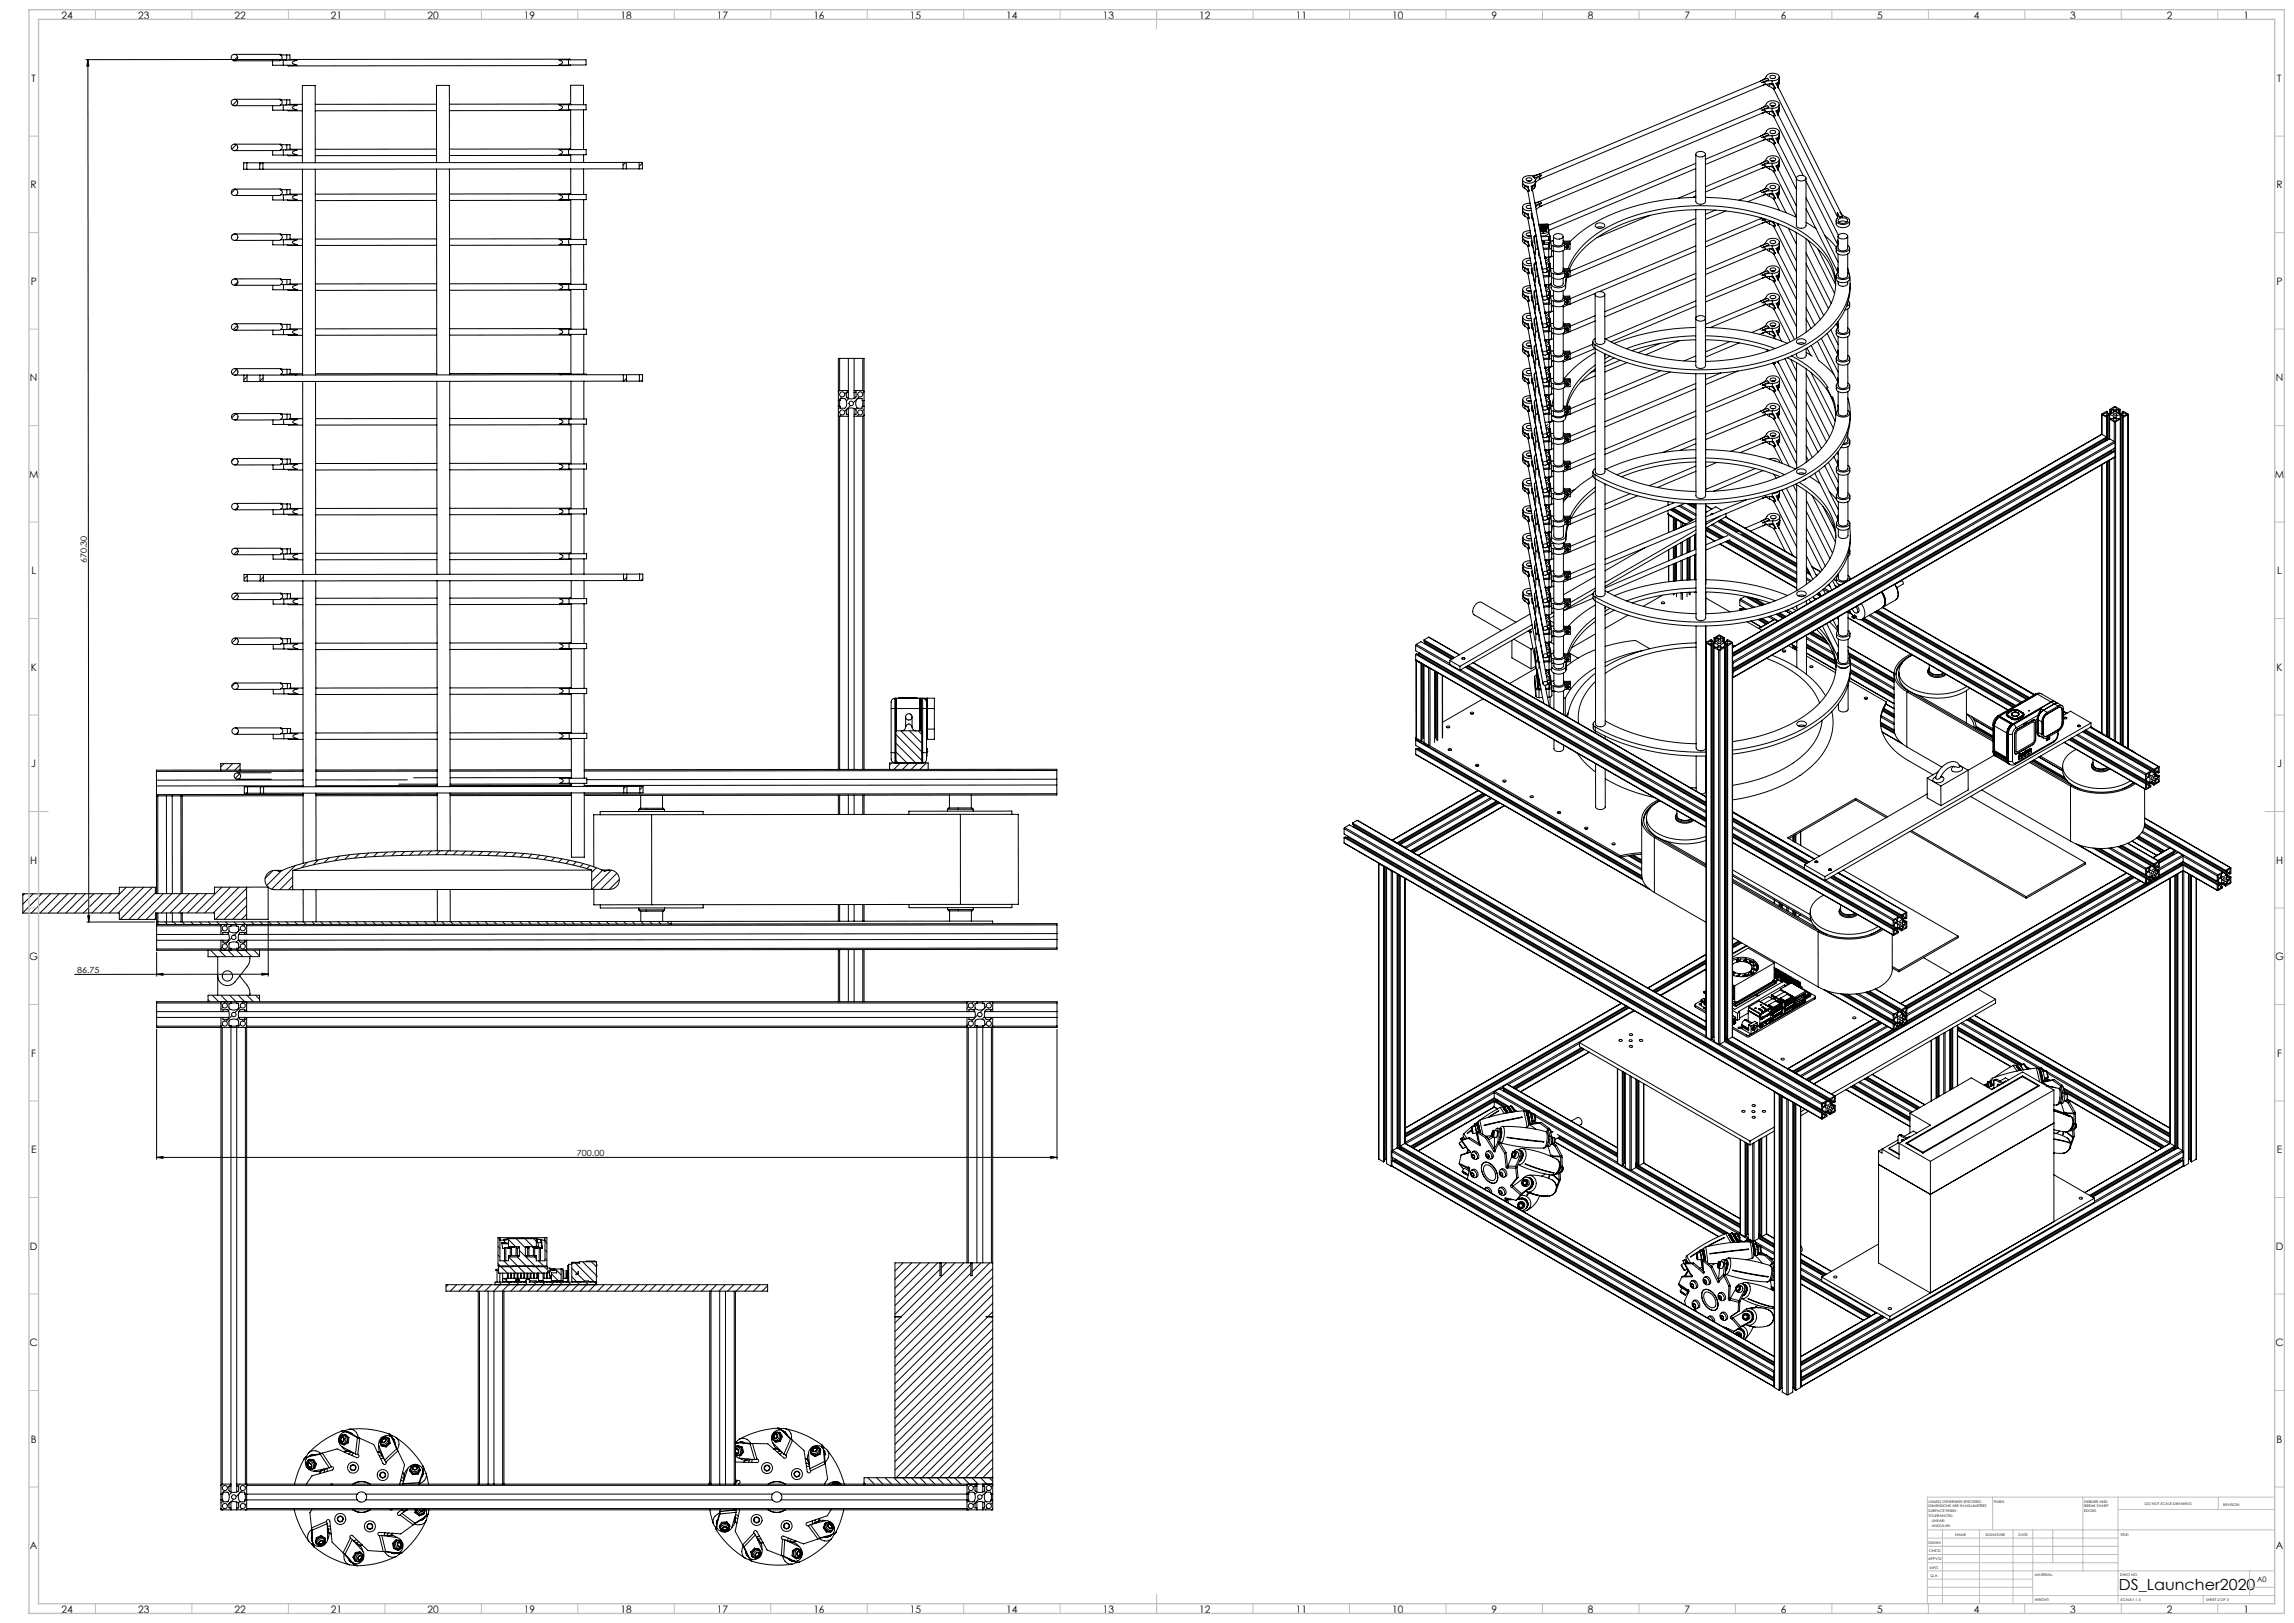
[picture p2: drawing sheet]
<svg xmlns="http://www.w3.org/2000/svg" width="1189mm" height="841mm" viewBox="0 0 1189 841" stroke-linecap="round" stroke-linejoin="round" font-family="sans-serif">
<defs><g id="words">
<text font-size="7.9" x="1098" y="824">DS_Launcher2020</text>
<g font-size="5.3">
<text x="32" y="10">24</text>
<text x="72" y="10">23</text>
<text x="122" y="10">22</text>
<text x="172" y="10">21</text>
<text x="222" y="10">20</text>
<text x="272" y="10">19</text>
<text x="322" y="10">18</text>
<text x="372" y="10">17</text>
<text x="422" y="10">16</text>
<text x="472" y="10">15</text>
<text x="522" y="10">14</text>
<text x="572" y="10">13</text>
<text x="622" y="10">12</text>
<text x="672" y="10">11</text>
<text x="722" y="10">10</text>
<text x="773" y="10">9</text>
<text x="823" y="10">8</text>
<text x="873" y="10">7</text>
<text x="923" y="10">6</text>
<text x="973" y="10">5</text>
<text x="1023" y="10">4</text>
<text x="1073" y="10">3</text>
<text x="1123" y="10">2</text>
<text x="1163" y="10">1</text>
<text x="16" y="42">T</text>
<text x="1180" y="42">T</text>
<text x="16" y="98">R</text>
<text x="1180" y="98">R</text>
<text x="16" y="148">P</text>
<text x="1180" y="148">P</text>
<text x="16" y="198">N</text>
<text x="1180" y="198">N</text>
<text x="15" y="248">M</text>
<text x="1179" y="248">M</text>
<text x="16" y="298">L</text>
<text x="1180" y="298">L</text>
<text x="16" y="348">K</text>
<text x="1180" y="348">K</text>
<text x="16" y="398">J</text>
<text x="1180" y="398">J</text>
<text x="16" y="448">H</text>
<text x="1180" y="448">H</text>
<text x="15" y="498">G</text>
<text x="1179" y="498">G</text>
<text x="16" y="548">F</text>
<text x="1180" y="548">F</text>
<text x="16" y="598">E</text>
<text x="1180" y="598">E</text>
<text x="16" y="648">D</text>
<text x="1180" y="648">D</text>
<text x="15" y="698">C</text>
<text x="1179" y="698">C</text>
<text x="16" y="748">B</text>
<text x="1180" y="748">B</text>
<text x="16" y="803">A</text>
<text x="1180" y="803">A</text>
<text x="32" y="836">24</text>
<text x="72" y="836">23</text>
<text x="122" y="836">22</text>
<text x="172" y="836">21</text>
<text x="222" y="836">20</text>
<text x="272" y="836">19</text>
<text x="322" y="836">18</text>
<text x="372" y="836">17</text>
<text x="422" y="836">16</text>
<text x="472" y="836">15</text>
<text x="522" y="836">14</text>
<text x="572" y="836">13</text>
<text x="622" y="836">12</text>
<text x="672" y="836">11</text>
<text x="722" y="836">10</text>
<text x="773" y="836">9</text>
<text x="823" y="836">8</text>
<text x="873" y="836">7</text>
<text x="923" y="836">6</text>
<text x="973" y="836">5</text>
<text x="1023" y="836">4</text>
<text x="1073" y="836">3</text>
<text x="1123" y="836">2</text>
<text x="1163" y="836">1</text>
</g>
<g font-size="4.4">
<text x="45" y="292" transform="rotate(-90 45 292)">670.30</text>
<text x="40" y="504">86.75</text>
<text x="299" y="599">700.00</text>
</g>
<text font-size="3.9" x="1170" y="820">A0</text>
<g font-size="1.9">
<text x="1000" y="779">UNLESS OTHERWISE SPECIFIED:</text>
<text x="1033" y="779">FINISH:</text>
<text x="1080" y="779">DEBURR AND</text>
<text x="1000" y="781">DIMENSIONS ARE IN MILLIMETERS</text>
<text x="1000" y="784">SURFACE FINISH:</text>
<text x="1080" y="781">BREAK SHARP</text>
<text x="1080" y="784">EDGES</text>
<text x="1112" y="780">DO NOT SCALE DRAWING</text>
<text x="1152" y="780">REVISION</text>
<text x="1000" y="786">TOLERANCES:</text>
<text x="1001" y="789">LINEAR:</text>
<text x="1001" y="791">ANGULAR:</text>
<text x="1013" y="796">NAME</text>
<text x="1029" y="796">SIGNATURE</text>
<text x="1046" y="796">DATE</text>
<text x="1099" y="796">TITLE:</text>
<text x="1000" y="800">DRAWN</text>
<text x="999" y="808">APPV'D</text>
<text x="1000" y="804">CHK'D</text>
<text x="1000" y="813">MFG</text>
<text x="1001" y="817">Q.A</text>
<text x="1055" y="817">MATERIAL:</text>
<text x="1099" y="817">DWG NO.</text>
<text x="1055" y="830">WEIGHT:</text>
<text x="1099" y="830">SCALE:1:1.5</text>
<text x="1143" y="830">SHEET 2 OF 3</text>
</g>
</g></defs>
<g fill="none" stroke="#000" stroke-width=".52">
<path d="M46 31v3h-1zM46 31v447M121 28h25M123 29l-2 2M141 31v3h6M145 31l-24 1M147 31v3M148 31h-103M149 28h-4l1 2-1 1h9l-3 1 3 2h-7M149 28v3M149 28h1v3M149 34h146"/>
<path d="M295 31h9v3h-9M295 31v3M295 31h-5l2 1-2 2h5M295 34h1M295 31h1M295 31h-145M918 39a1.4 1.4 0 0 1 1 0 1.4 1.4 0 0 1 1 1 1.4 1.4 0 0 1-2 1 1.4 1.4 0 0 1 0-2zM922 40v4M121 51l25 1M122 55h23M123 52l-2 2M141 55v2h6"/>
<path d="M147 54v3M149 52h-4l1 1-1 1h9l-3 2 3 1h-7M149 52v2M149 52h1v2M149 57h8M157 54h-7M226 54h-63M226 57h-63M295 54h9v3h-9M295 54v3M295 54h-5l2 1-2 2h5M295 57h1v21h-1"/>
<path d="M295 54h1v-10h6v10M295 54h-62M295 57h-62M302 57v21M912 42l4-1h1l-4 2M912 42l-114 48M912 42h.1M913 42h-1M913 57l4-1-1-1-118 49M913 57h2l-2 2M913 43h2l-2 1M913 44l-114 48"/>
<path d="M913 59h.1M913 44h.1M913 59l-114 48M916 44l1 1M916 58l1 1M917 43v2M917 58v1M917 45l2 1M917 59l3 2M918 54a1.4 1.4 0 0 1 1-1 1.4 1.4 0 0 1 1 2 1.4 1.4 0 0 1-2 0 1.4 1.4 0 0 1 0-1zM918 43l2 3M918 58l2 2"/>
<path d="M918 41h1zM918 55h1zM918 56a2.5 2.5 0 0 0 4-3 4 4 0 0 0-7 2l-2 1M918 56l-5 1M918 56v2M918 58l-5 1M918 42a2.5 2.5 0 0 0 4-3 4 4 0 0 0-7 2l-3 1M918 42l-5 1M918 42v1M918 43l-5 1M918 43h1l1 3M918 58h1l1 2"/>
<path d="M920 46h-1l33 66M921 44l33 67v-1M921 59h1M922 45v1M922 59v1M922 59l31 63M922 42l-2 1 2 3M922 42l-1 2 1 2M922 42v2M922 57v-1l-2 1 2 3M922 57l-1 1 1 2M922 57v1"/>
<path d="M922 44l-1 1M922 58l-1 1M922 54v4M122 75h24M122 75l-2 2M141 78v2h6M145 78h-23M147 78v2M149 75h-4l1 1-1 2h9l-2 1 2 1h-7M149 75v3M149 75h1v2M150 77h7"/>
<path d="M226 77h-63M295 78h9v2h-9M295 78v2M295 78h-5l2 1-2 1h5M295 77h-62M879 80v24a2.9 2.9 0 0 0 5 0v-24M879 79a2.6 2.6 0 0 1 5 1 2.8 2.8 0 0 1-5 0zM912 71h.1M913 70l-1 1M913 71l4-1-1-1-32 14M913 71l2 1-2 1M913 73l-29 12"/>
<path d="M913 73h.1M916 72l1 1M917 72v1M917 73l3 2M918 68a1.4 1.4 0 0 1 1-1 1.4 1.4 0 0 1 1 2 1.4 1.4 0 0 1-2 0 1.4 1.4 0 0 1 0-1zM918 72l2 2M918 69h1zM918 70a2.5 2.5 0 0 0 4-2 4 4 0 0 0-7 1l-3 2M918 70l-5 1M918 70v2M918 72l-5 1M918 72h1l1 2"/>
<path d="M920 60h-1l16 31M920 74h-1l12 24M921 73l1 1M922 74h.1M922 74l9 19M922 71v-1l-2 2 2 2M922 71l-1 1 1 2M922 71v2M922 73h-1M922 68v5M122 98h24M122 98l-2 2"/>
<path d="M127 84l-1 1M128 84h7M128 87v1M128 84h-2v4h2M128 84v4M135 88h-7M135 84v4M135 88h1M135 84h1M136 84l-1 1M136 84v4M149 98h-4l1 1-1 2h9l-2 1 2 2h-7"/>
<path d="M149 98v3M149 98h1v3M149 80l8 1M157 84v-40h6v40M157 88v106M163 88l1 106M226 84v-40h7v40M226 81h-63M226 88v106M233 88v106M295 80h1v4M295 81h-62"/>
<path d="M296 88v13h-1M302 88l1 13M302 80v4M323 88h-187M323 84h-187M323 84v4M323 88h2M323 84h2M324 84l-1 2M325 88h6M325 84h6M325 84v4"/>
<path d="M331 84v4M331 84h2v4h-2M333 85l-2 1M789 93v4l1 1M790 96v2M790 96l3 3M790 98l2 1M790 96l-1-1 1 1 2 1 1 2M791 93a1.4 1.4 0 0 1 2-1 1.4 1.4 0 0 1 1 1 1.4 1.4 0 0 1-2 1 1.4 1.4 0 0 1-1-1zM792 94h1M793 99h-1l10 55M794 98h.1"/>
<path d="M794 98v1M794 98l8 42M795 92h.1M795 96l-1 1v2M795 96v1M795 97l-1 1M796 93v2M796 95l-2 1v3M796 95l-1 1M796 95l-1 2M798 90h.1M798 90l-3 1a6 6 0 0 0-6 2 4 4 0 0 0 7 0"/>
<path d="M798 90l-3 2M799 92l-3 3M799 91l-3 2M799 91l-1 2 1-1M799 91l-4 1M879 85l-77 32M879 87l-76 32M879 99l-9 4M912 85l4-2 1 1-4 2M912 85l-28 12M912 85h.1M913 85h-1"/>
<path d="M913 99h-1M913 100l4-2h-1l-15 6M913 86h2l-2 1M913 100h2l-2 1M913 87h.1M913 87l-29 12M916 86l1 2M917 86v2M917 88l3 1M918 82a1.4 1.4 0 0 1 1 0 1.4 1.4 0 0 1 1 1 1.4 1.4 0 0 1-1 1 1.4 1.4 0 0 1-1-2zM918 96a1.4 1.4 0 0 1 1 0 1.4 1.4 0 0 1 1 1 1.4 1.4 0 0 1-1 1 1.4 1.4 0 0 1-1-2zM918 86l2 3"/>
<path d="M918 83h1zM918 98h1zM918 85a2.5 2.5 0 0 0 4-3 4 4 0 0 0-7 1l-3 2M918 85l-5 1M918 85v1M918 86l-5 1M918 99a2.5 2.5 0 0 0 4-3 4 4 0 0 0-7 2l-2 1M918 99l-5 1M918 99v1M918 86h1l1 3M920 89l-1-1 12 24M921 87l1 1"/>
<path d="M922 88h.1M922 88l9 19M922 85v-1l-1 2 1 2M922 85l-1 1 1 2M922 85v2M922 87l-1 1M922 99l-1 2 1 2M922 99v2M922 83v4M922 97v2M922 99h.1M922 99l-1 1 1 3"/>
<path d="M931 92v25a2.9 2.9 0 0 0 5 0v-25M931 92a2.9 2.9 0 0 1 5 0 2.7 2.7 0 0 1-3 2 2.7 2.7 0 0 1-2-2zM936 94l16 33v-3M122 101h23M141 101v3h6M147 101v3M149 104h8M157 101h-7M226 101h-63M226 104h-63M295 101h9v2h-9M295 101v2"/>
<path d="M295 101h-5l2 1-2 1h5M295 103h1v21h-1M295 100l-62 1M295 104h-62M303 103v21M789 107v4l1 1M790 110v2M790 110l3 3M790 112l2 1M790 110l-1-1 1 1 2 1 1 2M792 108h1M793 113h-1l8 42"/>
<path d="M793 120a2.5 2.5 0 0 0-4 2l2 1h3M793 105a2.5 2.5 0 0 0-4 3l2 1h3M793 120h.1M793 105h.1M793 106a1.1 1.1 0 0 0-1 0 1.1 1.1 0 0 0-1 2h3M794 111v2M794 112v1M794 113h.1M794 113l2 9-1 1M796 120h.1M798 116h4l1 6M798 104h.1"/>
<path d="M798 104l-2 1M798 118h.1M799 118h.1M799 119h.1M799 118v1M799 120h.1M799 117h.1M799 117v1M799 117v3M799 118v2M799 107l-3 2M799 105l-3 2"/>
<path d="M799 105l-1 2h1M799 105l-3 1M799 117h1M799 119h1M799 119v1M799 120h1M800 118h-1M800 117h.1M800 117h-1M800 119h.1M800 119v1M800 118h.1"/>
<path d="M800 118l-1 1M800 120h.1M800 118v1M800 118h1M800 118v2M800 117h-1l-1 1M800 117h1M800 117v1M801 118h.1M801 120h.1M801 118h-1M801 117h.1"/>
<path d="M801 117h-1M801 120h-1M801 118v2M801 117v3M801 117v1M801 119h.1M801 118a1.6 1.6 0 0 1 2 2 1.6 1.6 0 0 1-3 1h-2M802 116l-4 1M802 116v2M802 116h.1M803 119a2.7 2.7 0 0 1-1 3 2.7 2.7 0 0 1-3 0M827 116a2.7 2.7 0 0 1 5 1 2.6 2.6 0 0 1-3 1 2.6 2.6 0 0 1-2-2z"/>
<path d="M828 118h3M855 112l-27 11M879 102a103 103 0 0 0-61 19l-4 4M879 102h-2M879 113l-65 28M879 116l-65 27M879 109v56M884 102a116 116 0 0 1 47 11M884 109v80a2.9 2.9 0 0 1-5 0v-24M889 109l-5 2M895 109l-11 5M913 113l-29 12"/>
<path d="M913 113h-1h1M913 114h2l-2 2M913 101h.1M913 116l-29 12M913 101l-7 4M915 113l-2 1M915 114h-2M916 101l1 1M916 115l1 1M917 102l3 1M917 115v1M917 100v2"/>
<path d="M917 116l3 2M918 115l2 2M918 100l2 3M918 100l-5 1M918 100h1l1 3M919 115l-6 1M919 115l1 2M919 118l12 23M920 103h-1l3 6M920 117h-1M921 116l1 1M921 101l1 1"/>
<path d="M921 116h1M922 116h.1M922 117v-1l9 19M922 102v1M922 102l4 8M922 101v1M927 118l4 9M936 115l5 3M936 103l17 33M936 108l16 33M952 114a4 4 0 0 0 2 4 4 4 0 0 0 4-1l1-1v-2M952 112v1"/>
<path d="M952 110v2M952 110l2 3M953 115a4 4 0 0 1 4 0M953 113a2.7 2.7 0 0 1 5 2 2.9 2.9 0 0 1-5-1zM954 110l1 2a2.8 2.8 0 0 1 3 3 4 4 0 0 1-6-1l1-2-1-2M954 110l1 2M955 112l-1 1M121 121l-1 1M122 121l24 1M141 125v2h6M145 125h-23M147 124v3"/>
<path d="M149 122h-4l1 1-1 1h9l-2 1 2 2h-7M149 122v2M149 122h1v2M149 127h8M150 124h7M226 124h-63M226 127h-63M295 124h9v3h-9M295 124v3M295 124h-5l2 1-2 2h5M295 127h1v20h-1M295 124h-62"/>
<path d="M295 127h-62M303 127v20M789 136v3l1 1M789 122v3l1 1M790 125v1M790 125l3 2M790 126l2 2M790 125l-1-2 1 1 2 1 1 2M790 139v1M790 139l3 3M790 139l-1-2 1 2h2l1 3M792 122h1"/>
<path d="M792 137h1M793 127h-1l8 42M793 134a2.5 2.5 0 0 0-4 3h2l3 1M793 134h.1M793 121a1.1 1.1 0 0 0-1 0 1.1 1.1 0 0 0-1 1h3M793 135a1.1 1.1 0 0 0-1 0 1.1 1.1 0 0 0-1 1h3M794 125v2M794 139v3M794 126v1M794 127h.1M794 127l2 9-1 1M795 123v3"/>
<path d="M795 123l1 5M795 137v3M795 137l1 6M796 134h.1M796 128l1 1v4M796 128v4M796 121h.1M796 135h.1M796 122l1 6M796 137h.1M796 137l1 6M797 126v2"/>
<path d="M797 128v1M798 133h.1M798 135h1M799 136h.1M799 137h.1M799 139h.1M800 126h.1M800 126h-1M800 126v1M800 126l1-1h-1v1M801 134h.1M801 133v1"/>
<path d="M803 133l-1 1-1 1M803 134l-1 2h-1M803 123v1M803 127v2M803 137v2M803 129h-3M803 139h-1M803 137h-2M803 124l-4 1M803 123h-4M803 129v4M803 133h-2v1"/>
<path d="M803 133v4M803 126v1M803 126h-3M803 127h-3M803 136l1 7h-1M803 122l1 6M803 127v1v1M803 124h.1M803 124v1v1M803 122v1M803 122v2M803 138v1"/>
<path d="M803 137h.1M803 137v1M803 138v2M803 140h.1M803 140v1M804 128l-1 1M804 128v5h-1M805 127h-1M805 127v3M805 130h-1M805 130v10a2.9 2.9 0 0 0 5 0M805 122v4a3 3 0 0 0 5 0"/>
<path d="M805 133l-2 1M805 139h-1M805 125h-1M806 122a2.7 2.7 0 0 1 4 1 2.6 2.6 0 0 1-3 1 2.6 2.6 0 0 1-2-2zM810 126h4v1M810 139h4M810 125h4M810 122v4M810 130v10M811 127a5 5 0 0 1-6 0M811 129a5 5 0 0 1-6 1M811 127v2"/>
<path d="M812 127h.1M813 139a46 46 0 0 1 28-25 111 111 0 0 1 91 5 35 35 0 0 1 19 27 32 32 0 0 1-16 27 95 95 0 0 1-51 14v-11a112 112 0 0 1 33 6M813 128h-1M814 139a50 50 0 0 1 30-24 112 112 0 0 1 85 4 38 38 0 0 1 22 27v2M814 139v1M814 140h-4M814 125v1M814 140h.1M814 125l-4 1M814 127v2h-3M814 127h-3M879 127l-65 28"/>
<path d="M879 130l-50 21M912 128l4-2 1 1-4 1M913 128l-29 12M913 128h-1M913 127v1M913 128l2 1-2 1M914 130l-30 12M914 130h.1M916 129l1 1M917 129v1M917 130l3 2M918 125a1.4 1.4 0 0 1 1-1 1.4 1.4 0 0 1 1 2 1.4 1.4 0 0 1-1 0 1.4 1.4 0 0 1-1-1z"/>
<path d="M918 139a1.4 1.4 0 0 1 1 0 1.4 1.4 0 0 1 1 1 1.4 1.4 0 0 1-1 1 1.4 1.4 0 0 1-1-2zM918 129l2 2M918 126h1zM919 127a2.5 2.5 0 0 0 3-2 4 4 0 0 0-7 1l-3 2M919 127l-6 1M919 127v2M919 129l-5 1M919 129l1 2M920 131h-1l12 24M921 130l10 20M922 131h.1M922 128v-1l-1 2 1 2"/>
<path d="M922 128l-1 1 1 2M922 128v2M922 130h.1M922 125v5M922 140v4M931 120v1M931 120v55M936 131l13 26M936 124v48M936 137l12 23M937 125l14 27M942 129l9 18"/>
<path d="M946 122l6 6M952 129a4 4 0 0 0 2 3 4 4 0 0 0 4 0l1-2v-1M952 127h1M952 139l1 1M952 124l1 2M952 139v2M952 139h1M952 124l1 1M953 132v11a2.9 2.9 0 0 0 5 0v-11M953 126a2.3 2.3 0 0 0-1 3 2.3 2.3 0 0 0 3 2 2.8 2.8 0 0 0 3-3v-1M953 122v7a2.9 2.9 0 0 0 5 0v-7M953 122a2.9 2.9 0 0 1 5 1 2.7 2.7 0 0 1-3 1 2.7 2.7 0 0 1-2-2z"/>
<path d="M958 139l1 3M122 145h24M122 148h23M123 146l-2 2M141 148v2h6M147 147v3M149 145h-4l1 1-1 1h9l-2 2 2 1h-7M149 145v2M149 145h1v2M149 150h8M157 147h-7M226 147h-63"/>
<path d="M226 150h-63M295 147h9v3h-9M295 147v3M295 147h-5l2 2-2 1h5M295 150h1v21h-1M295 147h-62M295 150h-62M303 150v21M789 150v4l1 1M790 153v2M790 153l1 1 2 2M790 155l2 1"/>
<path d="M790 153l-1-1 1 1 2 1 1 2M790 140l2 2M792 151h1M793 156h-1l8 41M793 142l-1-1 8 42M793 148a2.5 2.5 0 0 0-4 3l2 1h3M793 148h.1M793 149a1.1 1.1 0 0 0-1 0 1.1 1.1 0 0 0 0 2h2M794 153v3M794 140v2M794 154v2M794 155h.1"/>
<path d="M794 141h.1M794 155v1M794 141v1M794 155l2 10M794 141l2 9M795 151v3M796 148h.1M796 143l1 1v3M796 157l1 1v3M796 149h.1M796 143v3M796 157v4"/>
<path d="M796 150l-1 1 1 6M796 151l1 6M796 151h.1M797 143h.1M797 157h.1M797 140v3M797 155v2M798 148l4 21h1M798 148h.1M798 149h1M799 151h.1M799 153h.1"/>
<path d="M799 140h.1M799 154h.1M800 141h.1M800 155h.1M801 148h.1M803 147l-1 1-1 1M803 148l-1 2-1 1M803 141v2M803 143h-3M803 151v2M803 155v2M803 157h-3"/>
<path d="M803 153h-1M803 151h-2M803 143v4M803 147l-2 1M803 158v4M803 158h-3M803 147v4M803 154v1M803 140h-1M803 141h-1M803 154h-1M803 155h-1"/>
<path d="M803 150l1 7M803 153h.1M803 151h.1M803 153v1M803 154h.1M804 147l-1 1M804 143v4h-1M804 157l-1 1M804 157v4l-1 1M805 156v13a3 3 0 0 0 5 0M805 142v5a2.9 2.9 0 0 0 5 0v-3M805 142h-1"/>
<path d="M805 156h-1M805 158h-1M805 151v3a2.9 2.9 0 0 0 5 1M805 158l-1 1M805 153h-1M810 140h4v1M810 153l1 1 3-1v1M810 151v4M810 155h4M810 158v11M811 141a5 5 0 0 1-6 1M811 141v2"/>
<path d="M811 143a5 5 0 0 1-6 1h-1M811 155a5 5 0 0 1-6 1M811 158a5 5 0 0 1-6 0M811 155v3M811 147a4 4 0 0 1-7 0v2a4 4 0 0 0 7 0M811 147v2M812 143l-1 4M812 143l-1 6M812 142h.1M812 156h.1M813 142h-1M813 156h-1"/>
<path d="M814 158l-4 1M814 143l-2 1M814 154v1M814 154h-4M814 141h-3M814 141v2h-3M814 155v3M814 155h-3M814 158h-3M827 153v24a2.9 2.9 0 0 0 5 0v-24M827 152l-13 6M827 152a2.6 2.6 0 0 1 3-1 2.6 2.6 0 0 1 2 2 2.8 2.8 0 0 1-5-1z"/>
<path d="M879 156l-47 20M879 142l-47 20M879 144l-47 20M879 159l-44 18M913 143l4-2-1-1-32 14M913 157l4-2h-1l-32 13M913 143h2l-1 1M913 157h2l-1 1M914 158l-28 12M914 158h.1M914 144l-30 13M916 143l1 2"/>
<path d="M916 158l1 1M917 145l3 1M917 143v2M917 158v1M917 159l3 1M918 153a1.4 1.4 0 0 1 1 0 1.4 1.4 0 0 1 1 1 1.4 1.4 0 0 1-1 1 1.4 1.4 0 0 1-1-2zM918 143l2 3M918 157l2 3M918 140h1zM918 155h1zM919 142a2.5 2.5 0 0 0 3-3 4 4 0 0 0-7 1l-2 2M919 142l-6 1"/>
<path d="M919 142v1M919 143l-5 1M919 143l1 3M919 156a2.5 2.5 0 0 0 3-3 4 4 0 0 0-7 2l-2 1M919 156l-6 1M919 156v1M919 157l-5 1M919 157l1 3M920 146l-1-1 12 24M920 160h-1l9 17M921 144l1 1M921 158l1 1"/>
<path d="M922 145h.1M922 159v1M922 145l9 19M922 159l8 17M922 142v-1l-1 2 1 2M922 142l-1 1 1 2M922 142v2M922 156l-1 1 1 3M922 156l-1 2 1 2M922 156v2M922 144v1M922 158v1"/>
<path d="M922 154v4M936 145l9 19M936 151l7 15M936 160l5 9M952 143a4 4 0 0 0 2 3 4 4 0 0 0 4-1l1-2M952 141h1M953 141a2.3 2.3 0 0 0-1 2 2.3 2.3 0 0 0 3 2 2.8 2.8 0 0 0 3-3v-1M953 146a2.5 2.5 0 0 0 2 2 2.5 2.5 0 0 0 3-2M958 157l-1 1M958 157h.1M958 156a1.6 1.6 0 0 1 1 2 1.6 1.6 0 0 1-2 1M959 157l-1 2-2 2"/>
<path d="M959 143a34 34 0 0 1-17 32 114 114 0 0 1-77 16 104 104 0 0 1-38-12M959 147a35 35 0 0 1-17 30 113 113 0 0 1-73 16 106 106 0 0 1-42-12M122 168h24M123 169l-2 2M141 171v2h6M145 171h-23M147 171v2M149 168h-4l1 1-1 2h9l-2 1 2 1h-7M149 168v3M149 168h1v2M149 173l8 1M150 170h7"/>
<path d="M226 170h-62M226 174h-62M295 171h9v2h-9M295 171v2M295 171h-5l2 1-2 1h5M295 173h1v21h-1M295 170h-62M295 174h-62M303 173v21M789 179v3l1 1M789 164v4l1 1M790 167v2"/>
<path d="M790 167l2 1 1 2M790 169l2 2M790 167l-1-1 1 1 2 1 1 2M792 179h1M792 165h1M793 170h-1l8 42M793 162a2.6 2.6 0 0 0-4 3l2 1h3M793 177a2.6 2.6 0 0 0-4 2l3 1h2M793 164a1.1 1.1 0 0 0-1-1 1.1 1.1 0 0 0 0 2h2M793 178a1.1 1.1 0 0 0-1 0 1.1 1.1 0 0 0 0 1h2M794 168v2M794 169v1"/>
<path d="M794 170h.1M795 165v4M795 180v3M795 180l1 6M795 165l1 6M796 162h.1M796 177h.1M796 178h.1M796 171l1 1 1 3M796 163h.1M796 171v4M796 179l-1 1"/>
<path d="M796 165h-1M796 165l1 6M796 180h.1M796 180l1 6M797 171h.1M797 169v2M798 176l4 21M798 176h.1M798 162l4 21h1M798 164h1M799 178h.1M799 165h.1"/>
<path d="M799 179h.1M799 180h.1M799 167h.1M799 169h1M800 170h.1M801 177h.1M801 162h.1M801 176v1M801 176h.1M803 162l-1 1-1 1M803 176l-1 1-1 1M803 162l-1 2-1 1"/>
<path d="M803 176l-1 2-1 1M803 165v2M803 169v2M803 180v1M803 171h-3M803 180h-2M803 167h-1M803 165h-2M803 172v4M803 162h-2M803 172h-3M803 176h-2v1"/>
<path d="M803 176v3M803 162v3M803 169h.1M803 169h-1M803 179l1 6M803 165l1 6M803 167h.1M803 165h.1M803 167v1M803 179v1M803 179v2M803 168v1"/>
<path d="M804 171l-1 1M804 171v4l-1 1M805 170v3M805 170h-1M805 173h-1M805 173v10a3 3 0 0 0 5 0M805 161l-2 1M805 175l-2 1M805 167l-1 1M810 169h4M810 167l4 1M810 173v10"/>
<path d="M811 170a5 5 0 0 1-6 0M811 172a5 5 0 0 1-6 1M811 170v2M812 170h.1M813 170h-1M814 172l-4 1M814 168v1M814 168h-4M814 169l-3 1M814 169v3M814 172h-3M826 177v2l1 2"/>
<path d="M826 178l-12 5M827 179v2M827 175a1.6 1.6 0 0 0-1 2 1.6 1.6 0 0 0 1 2M827 164l-13 5M827 166l-13 6M832 175a99 99 0 0 0 47 12M861 178l-12 5M870 177l-17 7M879 170a120 120 0 0 0-42 8M879 174a109 109 0 0 0-36 7M879 176a112 112 0 0 0-33 6M879 164a2.8 2.8 0 0 1 5 1 2.6 2.6 0 0 1-3 2 2.6 2.6 0 0 1-2-3z"/>
<path d="M884 174a111 111 0 0 1 36 7M884 170a121 121 0 0 1 42 8M884 172h.1M897 177l-13 5M901 178l-17 7M913 170h.1M913 171l4-1-1-1-8 3M913 171h2l-1 2M914 173h.1M914 173h-2M916 172l1 1M917 172v1"/>
<path d="M917 173l3 2M918 168a1.4 1.4 0 0 1 1-1 1.4 1.4 0 0 1 1 2 1.4 1.4 0 0 1-1 0 1.4 1.4 0 0 1-1-1zM918 172l2 2M918 169h1zM919 170a2.5 2.5 0 0 0 3-3 4 4 0 0 0-7 2l-2 1M919 170l-6 1M919 170v2M919 172l-5 1M919 172l1 2M920 174h-1l1 2M921 173h1M922 173v1"/>
<path d="M922 173l1 4M922 171v-1l-1 1 1 3M922 171l-1 1 1 2M922 171v1M922 172v1M922 168v4M932 176a2.8 2.8 0 0 1 4 1 2.7 2.7 0 0 1-3 1 2.7 2.7 0 0 1-2-1zM932 178h1h2M936 165l3 5M939 179a19 19 0 0 0 8 12l3 3M942 177l10 21M944 175l9 18"/>
<path d="M947 173l5 11M949 171l4 8M952 168v1M952 171a4 4 0 0 0 2 4 4 4 0 0 0 4-1l1-1v-2M952 169l1 1M952 167l1 2M952 167v2M952 167l1 1M953 174v12a2.9 2.9 0 0 0 5 0v-12M953 169a2.3 2.3 0 0 0-1 3 2.3 2.3 0 0 0 3 1 2.8 2.8 0 0 0 4-2l-1-1M958 160v11a2.9 2.9 0 0 1-5 0v-4M122 191h24"/>
<path d="M122 194h6M123 191l-3 3M126 194v4h2M128 198h7M128 194h7M128 194v4M128 195l-2 2M135 194h1M135 194v4M135 198h1M136 194v4M136 196l-1 1"/>
<path d="M147 194h.1M149 191h-4l1 2-1 1h9h-1M149 191v3M149 191h1v3M150 194h7M157 198v100M164 198v100M226 194h-62M226 198v100M233 198v100M295 194h9M295 194h-5h1"/>
<path d="M295 194h.1M295 194h-62M296 198v19h-1M303 198v19M323 197l-187 1M323 194h-187M323 194v3M323 197h2M323 194h2M325 197h6M325 194v3M325 196l-2 1"/>
<path d="M331 194h-6M331 194h2v3h-2M331 194v3M333 197h-1M435 186v213M435 186h5M435 186v16M440 186h3M440 186v20M443 186v20M443 186h4M447 186h1v213"/>
<path d="M447 186v16M789 193v3l1 1M790 182v1M790 182l3 2M790 183l2 2M790 182l-1-2 1 1 2 1 1 2M790 196v1M790 196l3 3M790 197l2 2M790 196l-1-2 1 2h2l1 3M792 194h1M793 184h-1l10 56"/>
<path d="M793 199l-1-1 10 56M793 191a2.6 2.6 0 0 0-4 3l2 1h3M793 192a1.1 1.1 0 0 0-1 0 1.1 1.1 0 0 0 0 1h2M794 196v3M794 182v2M794 183v1M794 197v2M794 184h.1M794 198h.1M794 198v1M794 198l2 9M795 194v3"/>
<path d="M796 191h.1M796 192h.1M796 186h2v4M796 200l2 1v3M796 186v3M796 200v3M796 193l-1 1 1 6M796 194h.1M796 194l1 6M797 186h.1M797 200h.1M797 183v3"/>
<path d="M797 197v3M798 190l4 21M798 190h.1M799 192h.1M799 193h.1M799 194h.1M799 182h.1M799 196h.1M799 183h1M799 197h1M800 184h.1M800 198h.1"/>
<path d="M801 191h.1M801 190v1M803 190l-1 1-1 1M803 191l-1 2h-1M803 184v2M803 181l-1 1M803 194v2M803 186h-3M803 200h-3M803 196h-1M803 194h-2M803 186v4"/>
<path d="M803 190h-2v1M803 190v4M803 183v1M803 197v3M803 184h-1M803 197h-1M803 193l1 7h-1M803 198v2M803 181h.1M803 195v1M803 194h.1M803 194v1"/>
<path d="M803 181v2M803 195v2M803 183h.1M803 197h.1M803 197v1h-1M804 185l-1 1M804 185v4l-1 1M804 200v4h-1M805 199v13a3 3 0 0 0 5 0M805 184v13a3 3 0 0 0 5 0M805 184h-1M805 199h-1"/>
<path d="M805 182h-1M805 187h-1M805 190l-2 1M805 196h-1M810 182h4v1M810 187v10M810 183h4v1M810 196h1M811 196h3v1M811 184a5 5 0 0 1-6 0M811 186a5 5 0 0 1-6 1h-1M811 198a5 5 0 0 1-6 1"/>
<path d="M811 184v2M811 198v2M813 184h-1M813 199h-1M813 185h-1M814 186l-4 2M814 183h.1M814 183h-4M814 197h.1M814 197h-4M814 197v1M814 184v2h-3"/>
<path d="M814 198v2h-3M814 184h-3M814 198h-3M827 181l-13 5M827 181v63a2.9 2.9 0 0 0 5 0v-61M827 183a56 56 0 0 0-16 13M827 189a35 35 0 0 0-15 22M827 191a36 36 0 0 0-15 19M827 192l-3 1M827 195l-8 3M832 184v1M834 185l-2 1"/>
<path d="M837 185l-5 3M840 187l-8 3M843 188l-11 5M861 192l-29 12M866 193l-34 14M879 194v63a2.9 2.9 0 0 0 5 0v-63M879 199l-47 20M879 184l-6 3M879 187h.1M892 193l-8 4M901 192l-17 7M912 199l4-2 1 1-4 2"/>
<path d="M913 199l-29 12M913 199h-1M913 199h.1M913 200h2l-1 1M916 181v1M918 196a1.4 1.4 0 0 1 1 0 1.4 1.4 0 0 1 1 1 1.4 1.4 0 0 1-1 1 1.4 1.4 0 0 1-1-2zM918 197h1zM919 199a2.5 2.5 0 0 0 3-3 4 4 0 0 0-7 1l-3 2M919 199l-6 1M919 199v1M919 188l1 1M920 188h.1"/>
<path d="M920 188h-1l12 24M921 187l1 1M922 187v1M922 188l9 19M922 199v-1l-1 2 1 2M922 199l-1 1 1 2M922 199v2M922 197v4M925 186l6 12M926 185a41 41 0 0 1 25 27v3M928 186l3 6M929 184a48 48 0 0 1 18 17"/>
<path d="M931 188v55M936 181v3a2.7 2.7 0 0 1-3 2 2.7 2.7 0 0 1-2-3M936 183l3 2M936 194l14 28M936 191v49M937 180l1 4M939 193l12 25M952 186a4 4 0 0 0 2 3 4 4 0 0 0 4 0l1-2v-1M952 184h1M952 198h1M952 181l1 2M952 181v3"/>
<path d="M952 181l1 1M952 196l1 1M952 196v2M952 196h1M953 183a2.5 2.5 0 0 0-1 4 2.5 2.5 0 0 0 3 1 2.2 2.2 0 0 0 3-1 2.2 2.2 0 0 0 0-3M953 198a2.3 2.3 0 0 0-1 3 2.3 2.3 0 0 0 3 1 2.8 2.8 0 0 0 4-3l-1-1M953 189v11a2.9 2.9 0 0 0 5 0v-11M959 200a4 4 0 0 1-3 4 4 4 0 0 1-4-2v-2M122 214l24 1M122 214l-2 3M141 218v2h6M145 218h-23"/>
<path d="M147 217v3M149 215h-4l1 1-1 1h9l-2 2 2 1h-7M149 215v2M149 215h1v2M149 220h8M150 217h7M226 217h-62M295 217h9v3h-9M295 217v3M295 217h-5l2 1-2 2h5M295 220h1v20h-1M295 217h-62"/>
<path d="M303 220v20M435 215v1M435 208h1v-1h2a3 3 0 0 1 0 5h-2v-1h-1M435 203v-1zM435 202h5M435 216h5M435 208v3M435 216v183M436 211l-1 1M436 215l-1 1M436 206l-1 1M439 212l-1 1"/>
<path d="M439 212l2-1 2 1M439 212v3h1M440 202l-2 2M440 203h-1v3a3 3 0 0 0 5 0v-3h-1M440 212v187M440 207l-1 1M441 210l-2 2M443 202h4M443 212v187M443 216h4M443 212l1 3h-1M444 207h3v1h1"/>
<path d="M444 207v2v2M444 202l-1 1M444 207l-2 2M444 211l-1 1M445 215l-1 1M445 206l-1 1M447 202l1 1M447 208v3M447 216v183M448 211h-1v1l-3-1M448 215l-1 1M448 203l-1 1"/>
<path d="M448 212l-1 1M789 207v4l1 1M790 210v2M790 210l2 1 1 2M790 212l2 1M790 210l-1-1 1 1 2 1 1 2M792 208h1M793 213h-1l10 55h1M793 219a2.6 2.6 0 0 0-3 3l1 1h3M793 205a2.6 2.6 0 0 0-3 3l2 1h2M793 206a1.2 1.2 0 0 0-1 0 1.2 1.2 0 0 0 0 2h2M794 210v3"/>
<path d="M794 211v2M794 212h.1M794 212v1M795 208v4M796 205h.1M796 219h.1M796 206h.1M796 214l2 1v3M796 214v4M796 207l-1 1 1 6M796 208l1 6M797 214h.1"/>
<path d="M797 212v2M798 205l4 21h1M798 205h.1M798 219h.1M799 206h.1M799 208h.1M799 210h.1M799 211h1M800 212h.1M801 205h.1M802 220l-1 1M803 204l-1 1-1 1"/>
<path d="M803 205v2l-2 1M803 208v2M803 214h-3M803 210h-1M803 208h-2M803 200v4M803 215v4M803 215h-3M803 219h-2M803 204l-2 1M803 204v4M803 211v3"/>
<path d="M803 211h-1M803 219v3M803 207l1 7M803 212v2M803 210h.1M803 208h.1M803 210v1M803 211h.1M803 211v1h-1M804 214l-1 1M804 214v4l-1 1M804 215a5 5 0 0 0 7 0l1 1"/>
<path d="M805 213v2M805 213h-1M805 215h-1M805 218v8a3 3 0 0 0 5 0M805 206l-1 4M805 218l-2 1M805 201l-1 1M805 204l-2 1M805 210h-1M810 210h4v1M810 201v11M810 218v8"/>
<path d="M811 212a5 5 0 0 1-6 1M811 215a5 5 0 0 1-6 0M811 200a5 5 0 0 1-6 1h-1M811 212v3M812 216a5 5 0 0 1-8 1M812 215v1M813 213h-1M814 215l-2 1M814 211v1M814 211h-4M814 212h-4M814 212h.1"/>
<path d="M814 212v3M814 212h-3M814 215h-3M827 206l-13 6M827 209l-13 6M879 201l-47 20M879 213l-47 20M879 216l-47 19M913 214l4-2h-1l-32 13M913 214h2l-1 1M914 201l-30 13M914 201h.1"/>
<path d="M914 215h.1M914 215l-30 13M916 215l1 1M916 200l1 2M917 215v1M917 200v2M917 216l3 2M917 202l3 1M918 210a1.4 1.4 0 0 1 1 0 1.4 1.4 0 0 1 1 1 1.4 1.4 0 0 1-1 1 1.4 1.4 0 0 1-1-2zM918 200l2 3M918 215l2 2M918 212h1z"/>
<path d="M919 213a2.5 2.5 0 0 0 3-3 4 4 0 0 0-7 2l-2 1M919 200l-5 1M919 213l-6 1M919 213v2M919 215h-5M919 215l1 2M919 200l1 3M920 217h-1l12 24M920 203l-1-1 12 24M922 215v1M922 201v1M922 202h.1"/>
<path d="M922 216v1M922 216l9 19M922 202l9 19M922 213l-1 1 1 3M922 213l-1 2 1 2M922 213v2M922 211v4M936 202l12 24M936 208l11 21M936 217l8 15M947 201l3 7M950 206a26 26 0 0 1-8 29 86 86 0 0 1-55 20h-3"/>
<path d="M952 214h.1M952 210l1 2M952 210v1M952 210l1 1M953 212a2.3 2.3 0 0 0-1 3 2.3 2.3 0 0 0 3 1 2.8 2.8 0 0 0 4-3h-1M953 203v11a2.9 2.9 0 0 0 5 0v-11M958 206a29 29 0 0 1-10 31 93 93 0 0 1-57 22 117 117 0 0 1-64-13M959 214h.1M959 214a35 35 0 0 1-17 31 113 113 0 0 1-77 15 103 103 0 0 1-38-12M1089 215v10M1090 214a.9 .9 0 0 1 1 0 .9 .9 0 0 1 1 1h-1zM1092 216v12"/>
<path d="M1092 213l-3 2 3 1M1092 216h.1M1092 213v1M1093 215l-1 1M1093 215v13M1093 212l3-1 3 1M1093 212h1M1093 217l3 2M1093 212v2M1093 217v10M1094 215l2 1M1094 215h-1"/>
<path d="M1094 215v2M1094 212v2M1094 212l2 1M1094 212h.1M1095 217a.9 .9 0 0 1 1 0 .9 .9 0 0 1 1 1h-1zM1095 212a.9 .9 0 0 1 1-1 .9 .9 0 0 1 1 1h-1zM1095 214h2v1h-1zM1096 213a1.8 1.8 0 0 1-3 1h-1v-1M1096 213h.1M1096 216l-3 1M1096 216h.1M1096 219h1"/>
<path d="M1096 219v10M1097 219v165M1097 216l2 1M1097 216h.1M1097 213a1.8 1.8 0 0 0 2 1h2l-1-1M1097 213h.1M1098 212h.1M1098 212l-1 1M1098 212v2M1099 215h.1M1099 215l-2 1M1099 215v2"/>
<path d="M1099 212h-1M1099 217l-2 2M1099 212v2M1099 217v168M1099 215l2 1h-1M1099 215v171M1100 213h1l2 2M1100 216h1M1100 213v1M1100 216v170M1100 214a.9 .9 0 0 1 1 0 .9 .9 0 0 1 1 1h-1zM1101 216v170"/>
<path d="M1103 215l-2 1M1103 215v173M122 238l-2 1M122 238h24M149 238h-4l1 1-1 2h9l-2 1 2 1h-7M149 238v3M149 238h1v2M226 220h-62M295 220h-62M789 223l1 1M789 223v2l1 1M789 223l1 1 2 1 1 2"/>
<path d="M789 221v2M789 236v3l1 1M790 224v2M790 224l3 3M790 226l2 2M790 239v1M790 239l3 3M790 239l-1-2 1 2h2l1 3M792 222h1M792 236h1M793 227h-1l10 56h1M793 234a2.6 2.6 0 0 0-3 2l1 1h3"/>
<path d="M793 221a1.2 1.2 0 0 0-1-1 1.2 1.2 0 0 0 0 2h2M793 235a1.1 1.1 0 0 0-1 0 1.1 1.1 0 0 0 0 1h2M794 239v2M794 225v2M794 226v1M794 240v1M794 227h.1M794 227l2 9-1 1M795 222v4M795 237v3M795 237l1 6M795 222l1 6"/>
<path d="M796 234h.1M796 228l2 1v3M796 235h.1M796 220h.1M796 228v4M796 222h-1M796 222l1 6M796 237h.1M796 237l1 6M797 228v1M797 226v2M798 233h.1"/>
<path d="M799 221h.1M799 235h.1M799 222h.1M799 236h.1M799 237h.1M799 224h.1M799 239h.1M799 226h1M800 240h.1M800 227h.1M801 234v-1v1M801 234h.1"/>
<path d="M801 233h.1M801 233v1M802 221l-1 1M803 233v1l-2 1M803 222v2M803 222h-2M803 237v1M803 228h-3M803 224h-1M803 238l-1 1M803 237h-2M803 229h-3"/>
<path d="M803 229v4M803 233h-2M803 233v3v1M803 226v2M803 240v3M803 240h-1M803 222l1 6M803 236l1 6-1 1M803 224h.1M803 222h.1M803 238h.1M803 236v2"/>
<path d="M803 238v2M803 224v1M803 225v1M803 225v1h-1M803 240h.1M803 240v1h-1M804 228l-1 1M804 228v4l-1 1M805 227v13a3 3 0 0 0 5 0M805 227h-1M805 232l-2 1v2l-2 1M805 230h-1"/>
<path d="M805 239h-1M805 224l-1 1M810 224l4 1M810 230v10M810 239h4v1M811 227a5 5 0 0 1-6 0M811 229a5 5 0 0 1-6 1h-1M811 227v2M813 227h-1M814 229l-4 1M814 225v1M814 225h-4"/>
<path d="M814 240h.1M814 240h-4M814 226h-4M814 226h.1M814 226v3M814 226l-3 1M814 229h-3M827 235l-13 5M827 238l-13 5M827 221l-13 5M827 223l-13 6M879 233a116 116 0 0 0-47 10"/>
<path d="M879 237a105 105 0 0 0-41 9M879 239a108 108 0 0 0-39 8M879 227l-17 7M879 230l-8 3M884 237a105 105 0 0 1 41 9M884 239a107 107 0 0 1 39 8M884 233a116 116 0 0 1 47 10M884 235h.1M890 240l-6 2M913 228l4-1-1-1-19 8M913 228h2l-1 2M914 230l-12 5"/>
<path d="M914 230h.1M916 229l1 1M917 238a4 4 0 0 1 5 2v-1M917 230l3 2M917 229v1M918 225a1.4 1.4 0 0 1 1-1 1.4 1.4 0 0 1 1 2 1.4 1.4 0 0 1-1 0 1.4 1.4 0 0 1-1-1zM918 229l2 2M918 226h1zM919 227a2.5 2.5 0 0 0 3-3 4 4 0 0 0-7 2l-2 1M919 227l-6 1M919 227v2M919 229l-5 1"/>
<path d="M919 229l1 2M919 239h1M920 231h-1l5 9M922 230h.1M922 230v1M922 230l5 12M922 228v-1l-1 2 1 2M922 228l-1 1 1 2M922 228v1M922 229v1M922 225v4M936 231l3 6"/>
<path d="M936 236l1 3M936 222l6 12M948 240l5 10M951 237l1 4M952 235l1 1M952 238l1 2M952 238v3M952 238l1 1M958 227a1.8 1.8 0 0 1 1 2 1.8 1.8 0 0 1-3 1h-1M958 224v5l-3 1M958 231v12a2.9 2.9 0 0 1-5 0v-9M959 228a3 3 0 0 1-1 4 3 3 0 0 1-4 0"/>
<path d="M1089 225l-191 110M1089 225l3 1-194 112M1089 225l-191 111M1091 228v1M1091 227v1M1091 228l-193 112M1092 227l-194 112M1092 239v142M1092 239v143M1093 239v143M1093 227l-195 113M1093 227l3 2"/>
<path d="M1093 238v144M1094 233v1M1094 234h1M1094 234l-196 113M1096 229h.1M1096 229l-198 114M1096 232v2M1096 237v147M1096 237l-198 114M1096 229l-198 115M1096 229v3l-198 114M1096 234v3"/>
<path d="M1096 234l-198 114M141 241v2h6M145 241h-23M147 241v2M149 243l8 1M150 240h7M226 240h-62M226 243l-62 1M295 240h9v3h-9M295 240v3M295 240h-5l2 2-2 1h5M295 243h1v21h-1"/>
<path d="M295 240h-62M295 243h-62M303 243v21M789 250v3l1 2M790 253v2M790 253l2 1 1 2M790 253l-1-2 1 2h2l1 3M790 240l2 2M790 255l2 1M792 251h1M793 256l-1-1 8 42M793 242l-1-1 10 56"/>
<path d="M793 248a2.6 2.6 0 0 0-3 3l1 1h3M793 249a1.2 1.2 0 0 0-1 0 1.2 1.2 0 0 0 0 1h2M794 253v3M794 254v2M794 241h.1M794 255h.1M794 241l2 9-1 1 1 6M794 255v1M795 255h-1M795 241h-1M795 251v3M796 248h.1"/>
<path d="M796 243h2v4M796 257l2 1v3M796 249h.1M796 243v3M796 257v3M796 251l1 6M797 243h.1M797 240v3M797 257h.1M797 254v3M798 247h.1M799 249h.1"/>
<path d="M799 250v1M799 251h.1M799 253h.1M800 254h.1M800 255h.1M800 241h.1M801 247v1M801 248h.1M803 247v1l-2 1M803 251v2M803 255v2M803 243h-3"/>
<path d="M803 257h-3M803 253h-1M803 251h-1M803 243v4M803 257v4M803 247l-2 1M803 257l-3 1M803 247v4M803 254v1M803 254h-1M803 255h-1M803 250l1 7"/>
<path d="M803 241v2M803 251h.1M803 251v1M803 252v1M803 252v2M803 254h.1M804 242v4l-1 1M804 257h-1M804 257v4h-1M805 241v13a3 3 0 0 0 5 1M805 241h-1M805 256h-1"/>
<path d="M805 256v2M805 258h-1M805 258v11a2.9 2.9 0 0 0 5 0M805 247l-2 1v2h-2M805 244h-1M805 258l-1 1M805 253h-1M810 253h4v1M810 244v11M810 258v11M811 241a5 5 0 0 1-6 0M811 243a5 5 0 0 1-6 1h-1"/>
<path d="M811 255a5 5 0 0 1-6 1M811 258a5 5 0 0 1-6 0M811 241v2M811 255v3M812 258l-2 1M812 257l-2 3M813 241h-1M813 256h-1M813 242h-1M814 243l-4 2M814 254h.1M814 254h-4"/>
<path d="M814 240v1M814 254l-4 1M814 254v1M814 241v2h-3M814 241h-3M814 255v2l-3 1M814 255h-3M816 254l-2 1M826 244v3l1 1M826 247l-7 5-5 4M827 246v2M827 243a1.6 1.6 0 0 0-1 1 1.6 1.6 0 0 0 1 2"/>
<path d="M827 248v60a2.9 2.9 0 0 0 5 0v-57M827 252a39 39 0 0 0-13 16M827 255a39 39 0 0 0-13 14M832 243a99 99 0 0 0 47 12M832 251h.1M845 256l-13 5M849 257l-17 7M879 241l-24 11M879 244l-20 9M905 259l-21 9M910 243l-26 11M914 258l-30 13"/>
<path d="M914 258h.1M914 244l-26 11M914 244h.1M915 257l-1 1M916 258l1 1M917 257v2M917 259l3 1M918 257l2 3M919 257l-5 1M919 257l1 3M919 246h1M920 246l1 2"/>
<path d="M920 260l-1-1 12 25M922 258v1M922 259h.1M922 259l9 19M922 256v-1l-1 2 1 2M922 256l-1 1 1 2M922 256v2M922 254l-1 1-2 1v1M922 254v4M924 254l7 15M926 253l5 11M929 251l2 4"/>
<path d="M931 251a36 36 0 0 1 21 28M931 251v55M932 244a2.8 2.8 0 0 1 4 1 2.6 2.6 0 0 1-3 1 2.6 2.6 0 0 1-2-2zM932 245h3M933 250a35 35 0 0 1 19 27 32 32 0 0 1-17 26 95 95 0 0 1-51 15v-11a110 110 0 0 1 33 5M936 248l-1 1M936 259l14 28M936 254v49M938 247l5 4M939 257l12 24M941 245l11 24M943 244l10 20"/>
<path d="M946 241l6 14M948 255l4 4M952 243a4 4 0 0 0 2 3 4 4 0 0 0 4 0l1-2v-1M952 257a4 4 0 0 0 2 3 4 4 0 0 0 4 0l1-1v-2M952 241h1M952 255h1M952 253l1 2a2.3 2.3 0 0 0-1 3 2.3 2.3 0 0 0 3 1 2.8 2.8 0 0 0 4-3l-1-1M952 253v2M952 253h1M953 260v11a2.9 2.9 0 0 0 5 0v-11M953 240a2.3 2.3 0 0 0-1 3 2.3 2.3 0 0 0 3 2 2.8 2.8 0 0 0 4-3l-1-1M953 246v11a2.9 2.9 0 0 0 5 0v-11"/>
<path d="M1089 241v139M122 261h24M123 263l-1 1h23M142 264v3l5-1M147 264v2M149 261h-4l2 1-2 2h9l-2 1 2 1h-7M149 261v3M149 261h1v2M149 266l8 1M150 263h7M226 263h-62M226 267h-62"/>
<path d="M295 264h9v2h-9M295 264v2M295 264h-5l2 1-2 1h5M295 266h1v21h-1M296 263h-63M296 267h-63M303 266v21M789 264v4l1 1M789 278v4l1 1M790 267v2M790 267l3 3M790 269l2 1"/>
<path d="M790 267l-1-1 1 1 2 1 1 2M792 265h1M792 279h1M793 270h-1l8 42M793 262a2.6 2.6 0 0 0-3 3l1 1h3M793 276a2.6 2.6 0 0 0-3 3l1 1h3M793 263a1.1 1.1 0 0 0-1 0 1.1 1.1 0 0 0 0 2h2M793 278a1.1 1.1 0 0 0-1-1 1.1 1.1 0 0 0 0 2h2M794 267v1v2M794 268v2M794 269v1M794 270l2 9h-1"/>
<path d="M794 270h.1M795 269l-1 1M795 265v4M795 279v4M795 265l1 6M795 279l1 6M796 262h.1M796 276h.1M796 271l2 1v3M796 263h.1M796 277h.1M796 271v4"/>
<path d="M796 264l-1 1M796 265l1 6M796 279h.1M796 279l1 6M797 271h.1M797 269v2M798 262h.1M798 276h.1M799 278h.1M799 263h.1M799 265h.1M799 279h.1"/>
<path d="M799 267h.1M800 268v1M800 269h.1M801 262h.1M801 276v1M801 277h.1M801 276h.1M803 276v1l-2 1M803 262v1h-2M803 276v2l-2 1M803 262v2l-2 1M803 265v2"/>
<path d="M803 269v2M803 279v2M803 271h-3M803 279h-1M803 267h-1M803 265h-1M803 261l-2 1M803 272v4M803 272h-3M803 276h-2M803 261v4M803 276v3"/>
<path d="M803 268v1M803 269h-1M803 264l1 7M803 279l1 6M803 279h.1M803 267h.1M803 265h.1M803 267v1M803 268h.1M804 278a4 4 0 0 0 8 0M804 278v2a4 4 0 0 0 8 0M804 276h-1"/>
<path d="M804 275v3M804 271l-1 1M804 275l-1 1M804 271v4M805 273h-1M805 272l-1 3M805 270v2M805 270h-1M805 272h-1M805 261l-2 1M805 272v6a2.9 2.9 0 0 0 5 0v-6M805 267h-1"/>
<path d="M810 267h4v1M811 269a5 5 0 0 1-6 1M811 272a5 5 0 0 1-6 0M811 269v3M812 278v2M812 272v6M813 270h-1M813 272l-1 8M814 272h-1M814 268v1M814 268h-4M814 269h-4"/>
<path d="M814 269h.1M814 269v3M814 269h-3M814 272h-3M827 263l-13 6M827 266l-13 6M827 278l-13 5M865 266l9 6M865 262h.1M865 260v2M865 265v1M865 267v9"/>
<path d="M865 267h.1M865 267l2 1M866 264l10 6M866 264l11 6M867 260v1M867 264l10 6M867 268v7M867 263l11 6M868 268h-1M868 268v7M868 260l-36 16M868 269v5"/>
<path d="M869 269l2 2M869 269v5M869 269h.1M870 262l9 5M871 262l8 4M871 271h1M871 271v2M872 271v2M873 261l-41 17M874 261l5 3M874 279v8M875 279v7"/>
<path d="M875 261l4 2M876 278v8M876 261l3 2M877 261l2 1M879 261v59a2.9 2.9 0 0 0 5 0v-59v42M879 270l-47 20M879 273l-47 20M879 275l-47 27M879 277l-47 27M879 269l-9 5M884 278l5 2-5-2M884 262l3 2"/>
<path d="M884 274l8 5M884 275l8 4M884 265h1M884 265v1M884 274l9 5M885 273l8 5M887 267l1-1zM887 272l44 25M888 272l43 25M890 270l41 24M891 270l9 5M891 270l40 23"/>
<path d="M892 267l-8 5M892 269l39 23M892 264l-3-1-5 3M894 268l37 21M895 266v2l-11 6M895 278l-11 4M896 280l35 20M897 280l-13 5M901 275l-1 1M903 277l28 16M914 271l3-2h-1l-12 5M914 271h1l-1 1"/>
<path d="M914 272l-7 3M914 272h.1M916 272l1 1M917 272v1M917 273l3 2M918 267a1.4 1.4 0 0 1 1 0 1.4 1.4 0 0 1 1 1 1.4 1.4 0 0 1-1 1 1.4 1.4 0 0 1-1-2zM918 272l2 2M919 269h1zM919 270a2.5 2.5 0 0 0 3-3 4 4 0 0 0-7 2l-2 1M919 270l-5 1M919 270v2M919 272h-5"/>
<path d="M919 272l1 2M920 274h-1l6 12M922 272v1M922 273v1M922 273l7 15M922 270l-1 1 1 3M922 270v2v2M922 270v2M922 268v4M936 265l12 25M936 274l10 19M936 279l8 16"/>
<path d="M945 262l6 13M952 271a4 4 0 0 0 2 4 4 4 0 0 0 5-2v-2M952 269l1 1M952 267l1 2M952 267v2M952 267l1 1M953 269a2.3 2.3 0 0 0-1 3 2.3 2.3 0 0 0 3 1 2.8 2.8 0 0 0 4-3h-1M953 274v4a2.9 2.9 0 0 0 5 0v-4M959 273a33 33 0 0 1-15 31 109 109 0 0 1-71 18 108 108 0 0 1-46-13M959 278a35 35 0 0 1-17 30 113 113 0 0 1-77 15 103 103 0 0 1-38-12M122 284h24M123 285l-2 2"/>
<path d="M128 298h7M128 298h-1v3h1M128 298v3M128 298l-1 2M135 298v3M135 298h1M136 299l-1 2M136 298v3M142 287v3h5M145 287h-23M147 287v3M149 284h-4l2 2-2 1h9l-2 1 2 2h-7"/>
<path d="M149 284v3M149 284h2v3M149 290h8M150 287h7M226 287h-62M226 290h-62M295 287h9v3h-9M295 287v3M295 287h-5l2 1-2 2h5M295 290h1v8M296 287h-63M296 290h-63"/>
<path d="M303 290v8M323 298h-187M323 298v3M323 298h2M325 299l-2 2M325 298v3M332 297l-7 1M332 297h1v4h-1M332 297v4M333 300l-1 1M789 293v3l1 1M790 281v2"/>
<path d="M790 281l2 1 1 2M790 283l2 2M790 281l-1-1 1 1 2 1 1 2M790 296v1M790 296h2l1 3M790 297l2 2M790 296l-1-2 1 1 2 1 1 3M792 293h1M793 284h-1l8 42M793 299l-1-1 8 42M793 291a2.6 2.6 0 0 0-3 2l1 1h3M793 292a1.1 1.1 0 0 0-1 0 1.1 1.1 0 0 0 0 1h2"/>
<path d="M794 282v2M794 296v2M794 283v1M794 297v1M794 284h.1M794 284l2 9-1 1M794 298h1M795 298h-1M795 284h-1M795 298h.1M795 294v3M795 294l1 6"/>
<path d="M796 291h.1M796 285l2 1v4M796 292h.1M796 285v4M796 300h2v4M796 300v3M796 294h.1M796 294l1 6M797 283v2M797 285v1M797 300h1M797 297v3"/>
<path d="M798 290l4 21M798 290h.1M799 292h.1M799 293h.1M799 294h.1M799 281h.1M799 296h.1M800 283h.1M800 297h.1M800 284h.1M800 298h.1M801 290h.1"/>
<path d="M801 291h.1M801 290v1M803 290v1l-2 1M803 290v2l-2 1M803 283v2M803 294v2M803 298v2M803 285h-3M803 300h-3M803 281h-1M803 296h-1M803 294h-1"/>
<path d="M803 286v4M803 286h-3M803 290h-2M803 290v3M803 283h.1M803 283h-1M803 297v1M803 297h-1M803 298h-1M803 293l1 6-1 1M803 281h.1M803 281v1"/>
<path d="M803 298v1v1M803 295v1M803 293v1M803 293v2M803 295v2M803 282v1M803 297h.1M804 282l1-1v2a2.9 2.9 0 0 0 5 0h4M804 285l-1 1M804 285v4l-1 1M804 299v5h-1M805 284v3"/>
<path d="M805 284h-1M805 287h-1M805 298v3M805 298h-1M805 287v10a3 3 0 0 0 5 0h4M805 289l-2 1M805 296h-1M810 281l4 1M810 296h4v1M810 281v2M810 287v10M811 284a5 5 0 0 1-6 0"/>
<path d="M811 286a5 5 0 0 1-6 1M811 298a5 5 0 0 1-6 0M811 284v2M811 298v2M813 284h-1M813 298h-1M813 284l-1 1M813 299h-1M814 286l-4 1M814 282v1M814 297h.1M814 282h-4"/>
<path d="M814 297h-4M814 283h.1M814 297v1M814 283v3M814 283l-3 1M814 286h-3M814 298v2h-3M814 298h-3M827 280l-13 6M827 292l-13 5M827 295l-17 7M827 299l-17 9"/>
<path d="M852 284l-20 12M865 285v6M865 293v8M867 283v7M867 292v9M868 283v6M868 292v9M869 283v6M869 292v9M871 281v7M871 291v10M872 281v7"/>
<path d="M872 290v11M874 289v12M875 289v12M876 289v11M878 288v12M879 287v13M879 285l-1-8v8M879 285l-47 20M879 287l-46 20M891 282l40 23M894 281l37 21M895 280l36 21"/>
<path d="M896 280l35 21M936 288l6 10M936 294l4 6M936 297l2 1M936 295h1M936 295l2 1M936 299l3 2M936 296l2 1M939 294l5 2M941 298h1M952 300v1M952 298h1"/>
<path d="M953 297a2.5 2.5 0 0 0-1 4 2.5 2.5 0 0 0 3 1l2-1M958 298l1 1-1 2M958 288v12a2.9 2.9 0 0 1-5 0v-3M959 285v1l-1 1M959 285v2l-1 2M959 300h.1M122 307l24 1M123 308l-2 2M128 301h7M135 301h1M142 311v2h5M145 311h-23"/>
<path d="M147 310v3M149 308h-4l2 1-2 1h9l-2 2 2 1h-7M149 308v2M149 308h2v2M149 313h8M150 310h7M157 301v107M164 301v107M227 310h-63M227 313h-63M227 301v107M233 301v107"/>
<path d="M295 310h9v3h-9M295 310v3M295 310h-5l2 1-2 2h5M295 313h1v20h-1M296 310h-63M296 313h-63M296 301v9h-1M303 313v20M303 301v9M323 301h-187M323 301h2M325 301h7"/>
<path d="M789 307v3l1 2M790 310v2M790 310l2 2 1 1M790 312l2 1M790 310l-1-1 1 1h2l1 3M792 308h1M793 313l-1-1 8 42M793 318l-42 24M793 305a2.5 2.5 0 0 0-3 3l2 1h2M793 306a1.2 1.2 0 0 0-1 0 1.2 1.2 0 0 0 0 1h2M794 310v3M794 311v2"/>
<path d="M794 312h1M795 312l-1 1M795 312h.1M795 308v3M795 317h.1M796 305h.1M796 314l2 1v3M796 306h.1M796 314v3M796 307l-1 1 1 6M796 308l1 6M797 314h1"/>
<path d="M797 311v3M798 304l4 21h1M798 319l4 21h1M798 319h.1M798 304h.1M799 306h.1M799 308h.1M799 310h.1M800 311h.1M800 312h.1M801 304v1M801 305h.1"/>
<path d="M801 319h.1M803 319v1h-2M803 304v1l-2 1M803 319v2l-2 1M803 305v2h-2M803 308v2M803 312v2M803 314h-3M803 310h-1M803 308h-1M803 300v4M803 304h-2"/>
<path d="M803 314v5M803 314l-3 1M803 319h-2M803 304v4M803 319v3M803 311v1M803 311h-1M803 312h-1M803 319h.1M803 307l1 7M803 308h.1M803 309v2"/>
<path d="M803 311h.1M804 314h-1M804 314v4l-1 1M804 301h1v10a3 3 0 0 0 5 1M805 313v2M805 313h-1M805 315h-1M805 301h-1M805 315v11a3 3 0 0 0 5 0M805 304l-2 1M805 310h-1M805 317l-1 1"/>
<path d="M805 319l-2 2M810 310h4v1M810 301v11M810 315v11M811 312a5 5 0 0 1-6 1M811 315a5 5 0 0 1-6 0M811 300a5 5 0 0 1-6 1M811 312v3M813 313h-1M814 314l-4 2M814 311h.1M814 311h-4"/>
<path d="M814 311l-4 1M814 311v1M814 312h-3M814 312v2l-3 1M826 308v2l1 1M826 310l-16 7M826 307l-12 7M827 309v2M827 313l-8 6-6 6M827 311v64a2.9 2.9 0 0 0 5 0v-61M827 306a1.6 1.6 0 0 0-1 2 1.6 1.6 0 0 0 1 1M827 305l-13 7"/>
<path d="M827 320a37 37 0 0 0-15 19M832 315h.1M832 306h.1M832 306a99 99 0 0 0 47 12M834 315l-2 2M837 316l-5 3M844 319l-12 7M861 312h1h1l-1 1zM861 313h1M862 308l-10 6M867 308h.1M868 308h.1"/>
<path d="M869 307v2M871 307v4M872 307v4M874 307v2M875 307h.1M875 307v1M876 307v1M878 307h.1M879 307h.1M879 305a108 108 0 0 0-36 6M879 300a120 120 0 0 0-42 9M879 307a112 112 0 0 0-33 5"/>
<path d="M884 305a110 110 0 0 1 36 6M884 300a120 120 0 0 1 43 9M884 310l13 7M902 311v3l3 2M902 316h.1M902 316h1M902 311l6 4M902 310v1M902 310l2-1 9 5M902 310l7 5M903 315v1M903 315l1 1"/>
<path d="M904 315h-1M907 310h-1M907 309v1M907 310l6 4M908 310l6 3M909 310l6 3M917 320l2 1M917 319l5 3M921 318l3 2M921 318l4 2M922 318l3 2M923 318l3 1"/>
<path d="M925 317l3 1M926 316l2 2M927 316l2 1M929 315l2 1M931 314l1 2M932 307a2.7 2.7 0 0 1 4 1 2.6 2.6 0 0 1-2 1 2.6 2.6 0 0 1-3-2zM932 309l1-1 2 1M936 311v2M936 300l2 1M938 310v2M940 309l1 2M940 310h1"/>
<path d="M940 310l1 1M942 308l2 1M943 307v1M943 307l1 2M946 305l2 1M947 303l1 1M948 307l-3-2 1 3M948 303h.1M948 303l1 3M950 301l2 3M951 303l1 1M952 304h.1"/>
<path d="M952 301v1l2 1M952 301l-2-1 2 1M952 320l1 1M953 303v1M958 317v11a2.9 2.9 0 0 1-5 0v-8M958 317l2 2M958 317h1M959 316h.1M959 316l-2 1M959 316l1 3M960 320h.1M960 319v1"/>
<path d="M960 320h1M960 319h1h1M961 320h.1M962 314a1.6 1.6 0 0 1 1 2 1.6 1.6 0 0 1-1 2l-2-3M962 319l-1 1M963 314a2.1 2.1 0 0 1-1 4M965 313a6 6 0 0 1 0 8l-3-1M969 319l78 45M969 319l79 45M972 317l78 45M972 317l79 45M973 317l78 45"/>
<path d="M973 316l79 45M975 307a6 6 0 0 1 1 8M975 307l1 2a5 5 0 0 1 0 6M976 315l-11 6M976 315l78 45M976 314a6 6 0 0 0-1-7 6 6 0 0 1 1 8M982 303a6 6 0 0 1 1 8l-7 4M982 303a7 7 0 0 1 1 7M982 303l3-2h1v2l-3 2M122 331h24M123 331l-3 2M142 334v2h5"/>
<path d="M145 334h-23M147 334v2M149 331h-3l1 1-1 2h8l-2 1 2 1h-7M149 331v3M149 331h2v2M149 336l8 1M150 333h7M227 333h-63M227 337h-63M295 333h9v3h-9M295 333v3M295 333h-5l2 2-2 1h5"/>
<path d="M295 336h1v21h-1M296 333h-63M296 336l-63 1M303 336v21M734 334v3l150 87M734 339v3M734 339l150 87M734 339l150 86M734 334l150 87M734 334h.1M734 334l2-1 16 9M734 334l17 10"/>
<path d="M735 339h.1M735 339l149 85M736 338l-1 1M738 332l16 9M738 332l15 9M739 333l-1 1M739 333l14 8M739 333h.1M740 330l16 9M740 330l-2 2M784 332v9l10 6M785 331l9 5"/>
<path d="M786 322l-18-10a4 4 0 0 0-4 7l14 8M792 327l1 1M793 326l1 2M794 328l-1-1 2 13M794 336v11M794 324l-37 21M794 326l-37 21M794 336h.1M795 322v3M795 322v4M795 336l1 10M795 322l1 6"/>
<path d="M795 336l1 6M796 328l2 1v3M796 328v4M796 321l-1 1M796 336h-1M796 322l1 6M796 336h.1M796 336l1 6M797 328h1M797 326v2M797 340v2M798 333l4 21"/>
<path d="M798 333h.1M799 335h.1M799 320h.1M799 322h.1M799 336h.1M799 337h.1M799 338h.1M799 324h.1M800 340h.1M800 326h.1M801 334h.1M801 333h.1"/>
<path d="M803 333v1l-2 1M803 333v2l-2 1M803 322v2M803 326v2M803 336v2M803 328h-3M803 338h-1M803 336h-1M803 324h-1M803 322h-1M803 329v4M803 329h-3"/>
<path d="M803 333h-2v1M803 333v3M803 333l2 1M803 325v1M803 326h-1M803 340h.1M803 321l1 1M803 336l1 6-1 1M803 324h.1M803 322h.1M803 324v1M803 338h.1"/>
<path d="M803 338v1M803 339v1M803 325h.1M804 322l1 1M804 322v6M804 328l-1 1M804 328v4l-1 1M805 339h-1M805 327v2M805 327h-1M805 329h-1M805 329v11a3 3 0 0 0 5 0"/>
<path d="M805 330h-1M805 324h-1M805 338v1M805 337v2M810 324h4v1M810 338l4 1M810 329v11M811 326a5 5 0 0 1-6 1M811 329a5 5 0 0 1-6 0M811 326v3M813 327h-1M813 338l5 3"/>
<path d="M814 325v1M814 339v1M814 325h-4M814 339h-4M814 326h-4M814 326h.1M814 326h-3M814 326v3h-3M827 337l-9 4-6 4M827 322a37 37 0 0 0-14 17M827 328l-12 8M832 335l16-3 7 4"/>
<path d="M852 337l-9 2-11 4M879 335a87 87 0 0 0-47 14M879 333a96 96 0 0 0-47 12M884 324v64a2.9 2.9 0 0 1-5 0v-64M884 335h.1M884 324v9M884 333h.1M884 333v204M884 333l3 2M885 333a.9 .9 0 0 1 1-1 .9 .9 0 0 1 1 1h-2zM887 335v204M887 332l1 1"/>
<path d="M887 332v-1l-3 2M887 334v1M887 332h.1M887 334v204v1M888 333l-1 1M888 333v204M888 331l3-2 3 2M888 331h1M888 331v2M888 333l3 2M888 333h.1M888 333v207l3 1"/>
<path d="M889 331v2M889 331h.1M889 331h2M890 336a.9 .9 0 0 1 1-1 .9 .9 0 0 1 1 1h-2zM890 330a.9 .9 0 0 1 1 0 .9 .9 0 0 1 1 1h-2zM890 333h1h1l-1 1zM891 331l-1 1-2 1M891 331v1M891 335l-2 1h-1l3 1M891 335h.1M891 337h.1M891 337v204"/>
<path d="M892 335h.1M892 331v1l2 1M892 335l2 1-3 1M892 331v1M893 331h.1M893 331h-1M893 331v2M894 333h.1M894 333l-2 2M894 333v207M894 331h-1M894 331v2"/>
<path d="M894 333l1 1M894 333v204M895 332l-1 1M895 332v-1l3 2M895 334v1M895 334v204v1M895 332h.1M895 333a.9 .9 0 0 1 1-1 .9 .9 0 0 1 1 1h-2zM895 335v204M898 333l-3 2M898 333v204M898 334l1 1"/>
<path d="M906 322l7 5M907 322l6 3M908 322l5 3M911 321l4 2M912 326l8-5zM912 321l4 2M913 321l3 2M913 320l4 3M918 340a54 54 0 0 1 28 21M920 321l1 1M924 338h1M927 335l4 2"/>
<path d="M928 334l3 2M928 334l3 1M929 334v2M930 335v1M931 332v1M931 335v2M931 332h.1M931 332v14M936 329v20M936 338l16 9-16-8M936 334l15 8M936 340l15 9"/>
<path d="M936 336l15 8M936 335l15 9M936 331l14 8M936 330l14 8M936 334l15 9M938 328l10 6M938 328l9 5M939 328l8 4M939 327l7 4M942 326a30 30 0 0 1 10 20M943 325a26 26 0 0 1-1 41 80 80 0 0 1-44 18M945 324l8 16"/>
<path d="M947 323l6 12M948 322l4 5M950 321l3 5M953 326v1M953 324v2M953 338v2M953 324v1M953 338v1M953 326a2.3 2.3 0 0 0-1 3 2.3 2.3 0 0 0 3 1 2.8 2.8 0 0 0 4-3h-1M953 331v11a2.9 2.9 0 0 0 5 0v-11M958 337a30 30 0 0 1-10 31 90 90 0 0 1-50 21M958 320l83 48"/>
<path d="M958 338l24 14M958 339l24 13M959 340l23 13M959 328a4 4 0 0 1-3 4 4 4 0 0 1-4-1v-3M964 321l79 45M965 321l79 45M966 321l78 45M966 320l79 46M990 339a11 11 0 0 0-8 13l3 4 3 2M991 339a11 11 0 0 0-8 13l2 3 4 3M991 339a9 9 0 0 0-6 13 26 26 0 0 0 27 7l4-2 3-1M1017 339l3 1"/>
<path d="M122 354h24M122 354l-2 2M142 357v3h5M145 357h-23M147 357v3M149 354h-3l1 1-1 2h8l-2 1 2 2h-7M149 354v3M149 354h2v3M149 360h8M150 357h7M227 356l-63 1M227 360h-63"/>
<path d="M295 357h9v2h-9M295 357v2M295 357h-5l2 1-2 1h5M295 359h1v21h-1M296 356h-63M296 360h-63M303 359v21M734 342h.1M734 342l150 87M734 342v40M734 342l2 2M734 342v41l3 2-1-41"/>
<path d="M737 344h-1M737 344v40M738 344v39M738 345l2 1M738 345v41l3 1-1-41M738 345h.1M740 346h1M741 346v40M744 348v37M744 348v35M745 348v36M745 349v35"/>
<path d="M748 350v32M751 342l6 3M751 342v2l6 3M757 345v2M757 347l127 73M758 342v-1h1v1M759 346l125 72M760 345l124 72M761 345l123 71M763 343l121 70M795 351l1 10M796 345l-2 2"/>
<path d="M796 346l-14 8M796 357h2M796 342l2 1M796 346l1 1M796 342v4M796 357v4M796 347v4M796 350l-1 1 1 6M796 351l1 6M797 347v4M797 347l3 17M797 357h1"/>
<path d="M797 342l1 1M797 352l1 1M797 351h.1M797 351v1M797 353v4M797 352v3M797 355h1M798 352v1M798 355v2M798 353h.1M798 343h.1M798 343v3"/>
<path d="M798 357v5M798 354h-1v1M798 354h.1M798 354v1M798 355h.1M799 357h-1M800 341h.1M801 355l2 11M801 348h.1M801 347h.1M801 347v1M802 354h1"/>
<path d="M803 347v1l-2 1M803 347v2l-1 1M803 340v2M803 351v2M803 355v2M803 357h-2M803 342h-3M803 353h-1M803 351h-1M803 343v4M803 343h-3M803 347h-2v1"/>
<path d="M803 357v4M803 347v3M803 354v1M803 340l-1 1M803 355h-1M803 350l1 6-1 1M803 352v1M803 350v1M803 350v2M803 352v2M803 354v2v1M803 354h.1"/>
<path d="M804 347a4 4 0 0 0 7 1l1-1M804 356v4l-1 1M804 342v4l-1 1M805 341v3M805 355v3M805 358h-1h1M805 355h-1M805 341h-1M805 344h-1M805 349v5a3 3 0 0 0 5 0M805 344v1a2.6 2.6 0 0 0 3 1 2.6 2.6 0 0 0 2-2M805 358v9"/>
<path d="M805 353h-1M810 349v5M810 340h4M810 353h4v1M810 358v12M811 355a5 5 0 0 1-6 0M811 357a5 5 0 0 1-6 1M811 341a5 5 0 0 1-6 0M811 343a5 5 0 0 1-6 1M811 341v2M811 355v2M812 345a5 5 0 0 1-8 1"/>
<path d="M812 345v2M812 343v2M812 343v4M813 355h-1M813 341h-1M813 341l-1 1M813 356h-1M814 354h.1M814 354h-4M814 354v1M814 340v3h-3M814 355v2h-3"/>
<path d="M814 355h-3M814 340l-3 1M827 349a34 34 0 0 0-14 23M827 353a25 25 0 0 0-9 22M827 346a39 39 0 0 0-16 16M898 343v1M898 346h.1M898 348h.1M898 351h.1M898 344v2M898 348v3M916 341a44 44 0 0 1 27 23"/>
<path d="M938 346h1M939 346h.1M953 340v1M953 340a2.3 2.3 0 0 0-1 3 2.3 2.3 0 0 0 3 1 2.8 2.8 0 0 0 4-2l-1-1M953 346a4 4 0 0 0 5 0M958 355v12a2.9 2.9 0 0 1-5 1v-3M958 353l20 11M959 340l23 14M959 342a4 4 0 0 1-3 4 4 4 0 0 1-4-1v-3M959 349l23 13M959 343l23 13M959 348l23 13"/>
<path d="M959 344l23 13M959 347a37 37 0 0 1-20 30 100 100 0 0 1-41 14M959 345v2M959 347l23 13M982 349v29a11 11 0 0 0 6 9M982 349l-24-14 24 14M984 348a11 11 0 0 0 10 12 30 30 0 0 0 27-3M986 344l-2 2-1 4M988 358l45 26M988 358v29M989 358h-1M989 358l44 25"/>
<path d="M990 359h1M999 348a4 4 0 0 0 5 3h3l2-1M1000 344v3a5 5 0 0 0 7 2M1000 346a2.4 2.4 0 0 0-1 3 2.4 2.4 0 0 0 3 1 8 8 0 0 0 6-1M1000 346a3 3 0 0 0 4 4l4-1M1019 358v17M1020 340l35 20M1020 340h.1M1055 360l-20 11M1056 360l7 4M1056 360l-20 11M1058 359l-3 1"/>
<path d="M1058 359l-2 1M1058 359l7 5M122 377h24M124 379l-2 1M149 377h-3l1 2-1 1h8l-2 1 2 2h-7M149 377v3M149 377h2v3M150 380h7M227 380h-63M295 380h9v3h-9M295 380v3M295 380h-5l2 1-2 2h5"/>
<path d="M296 380h-63M462 367a4 4 0 0 1 2-5v5M462 367h2M462 367v23M464 367h14M464 367v23M464 362h.1M464 362v33M464 379h14v16M464 362h1M465 362v17M465 362h12v17"/>
<path d="M467 379l11 11M469 361l-3 1M469 361v1M469 361h4M469 371v6M469 377v1l-2 1M469 377l2-2 2 2M471 379l7 6M472 370l1 1M473 361l3 1M473 361v1M473 371v6"/>
<path d="M473 377v1l2 1M476 379l2 2M477 362h.1M477 362v17M477 362h1M477 379v-17h-13v33M478 362v5M478 362v17M478 367h2M478 362h2v2M478 367v23M479 362l2 1"/>
<path d="M480 363h1M480 364v3M480 367h1M480 364h1M480 367v23M480 378h1M481 364v3M481 378v5M481 363v1M481 362v1M481 367h3M481 362h.1"/>
<path d="M481 367v11M481 378h3M481 362h-3M481 362v5M481 362h3v5M484 378v5h-3M484 367v11M750 376h1v1zM750 377h1M762 370h1M769 362l-21 12M796 361l2 1"/>
<path d="M800 361l-2 1M803 361h-1M803 361v5M810 361l1 1M811 362v9M813 369l-1 2M826 375v2l1 2M827 377a114 114 0 0 0 57 13M827 379a114 114 0 0 0 57 13M827 377v2M827 374a1.6 1.6 0 0 0-1 1 1.6 1.6 0 0 0 1 2M827 379v1"/>
<path d="M832 374a99 99 0 0 0 47 11M932 374a2.8 2.8 0 0 1 4 1 2.6 2.6 0 0 1-2 2 2.6 2.6 0 0 1-3-2zM932 376h4M944 373a32 32 0 0 1-17 24 81 81 0 0 1-29 10M949 369a30 30 0 0 1-13 30 80 80 0 0 1-38 15M967 362h1M967 362h.1M975 374l7 4M975 375l7 4M975 375l7 5M975 376l7 4M975 372l7 3"/>
<path d="M975 371l7 4M976 379l9 6M976 379l10 6M976 368l6 4M976 368l6 3M976 367l6 4M976 367l6 3M978 365l4 2M978 364a19 19 0 0 0 5 26l19 11M978 364l-3 6v4M982 365l-23-14 23 14M994 360l39 22"/>
<path d="M1019 370a9 9 0 0 1 4 7M1019 370l14 8M1022 371l2 3v3M1023 373l10 5M1023 373l10 6M1024 376l9 5M1024 377l9 5M1033 375v1M1033 375v14M1033 376v14M1033 376h1M1034 376v14"/>
<path d="M1034 376h.1M1035 371a5 5 0 0 0-2 4M1035 371h1M1036 371a6 6 0 0 0-3 5M1036 371a6 6 0 0 0-2 5M1036 371a5 5 0 0 0-3 5M1036 371l7 4M1036 371h.1M1040 370l1 1M1040 370h.1M1040 380v13M1040 380h.1"/>
<path d="M1040 380v14M1041 369a1.1 1.1 0 0 0-1 1 1.1 1.1 0 0 0 1 1l3 2h2l2-2a1.1 1.1 0 0 0 1-1 1.1 1.1 0 0 0-1-1M1041 369l-1 1M1041 369h.1M1041 380h.1M1041 380v14M1041 369a1 1 0 0 0-1 1 1 1 0 0 0 1 1M1041 371l2 2M1041 369v1v1M1041 371l2 1M1041 371h.1M1042 375l-1 2-1 3"/>
<path d="M1042 375l-6-3a4 4 0 0 0-2 4l6 4M1042 370a2.5 2.5 0 0 1 5 0M1042 375h.1M1043 368h2h1M1043 370a2 2 0 0 0 3 1M1043 368h.1M1043 370h.1M1043 368l-2 1M1043 369a1.9 1.9 0 0 1 2 0 1.9 1.9 0 0 1 1 2 2.1 2.1 0 0 1-2 0 2.1 2.1 0 0 1-1-1zM1043 373h3M1043 368h3M1043 372v1"/>
<path d="M1043 370a1.7 1.7 0 0 1 2-1 1.7 1.7 0 0 1 1 2 1.6 1.6 0 0 1-2 0 1.6 1.6 0 0 1-1-1zM1043 375a6 6 0 0 0-3 5M1043 375h.1M1043 372h3M1043 372h.1M1043 375a6 6 0 0 0-2 5M1043 375a5 5 0 0 0-2 5M1043 375h1M1044 375a6 6 0 0 0-3 5M1044 375l1 2M1045 377l-1 2-1 1M1045 379l9-5v10l-9 6v-10z"/>
<path d="M1046 372h.1M1046 368l2 1M1046 368h.1M1046 372h-3M1046 372v1M1046 370v1M1046 370h.1M1048 369v1v1M1048 371l-2 1M1048 371h.1M1048 369h.1M1048 369a1 1 0 0 1 1 1 1 1 0 0 1-1 1"/>
<path d="M1048 371l-2 2M1048 369l1 1M1049 370l-1 1M1049 370h.1M1049 375v1M1049 376h.1M1049 375h.1M1050 374v1M1050 374h.1M1050 375l-1 1M1050 374l-1 1M1050 375h.1"/>
<path d="M1054 373h.1M1054 373l-9 5-1 2M1054 373h1v1M1054 373l-9 5M1054 373h1M1055 373h.1M1055 374v9M1055 374h.1M1056 380v1l2 1M1056 373v7M1056 379l1 2M1056 373h.1"/>
<path d="M1056 379v1M1056 373v6M1056 371v2M1056 371h1M1056 371l-11 6M1056 373l2 1M1056 379l2 2M1057 370l-1 1M1057 371l-1 2M1057 370h.1M1057 370v1M1058 367l-1 3"/>
<path d="M1058 367l1 1M1058 367l-14 8M1058 374v7M1059 368l-2 2M1059 368a6 6 0 0 0-3 5M1059 368l2 1M1060 371l7-4a1.3 1.3 0 0 1 1 0 1.3 1.3 0 0 1 1 1v6l-1 3-1 1-6 3a1.3 1.3 0 0 1-1 1 1.3 1.3 0 0 1-1-2v-7zM1061 369a6 6 0 0 0-3 5M1063 364l-20 11M1063 364l2 1M1065 365l-6 3M1065 365l2 1"/>
<path d="M1065 364h-2M1065 364l2 1M1066 379v2M1067 366a1.7 1.7 0 0 1 2 0 1.7 1.7 0 0 1 1 2v6a6 6 0 0 1-3 5M1067 366l-6 3M1067 379l-6 3a1.7 1.7 0 0 1-2 0 1.7 1.7 0 0 1-1-1M1067 365h-2M1067 365l2 1M1067 379v1M1070 369l1 1M1070 371l3-2 11 6M1070 372h1"/>
<path d="M1077 376h1M1079 379l36 21M1080 379l37 21M1080 379l36 20M1081 378l35 21M1083 377l36 20M1084 377l35 20M1084 377l21 12M1084 375l-138 79M1084 375v2M1084 377l-138 79M81 400v4"/>
<path d="M114 399v-3h10v3M116 396l-2 1M121 396l-4 3M124 396l-2 3M142 380v3h5M145 380l-23 1M147 380v3M149 383h8M157 399h-76v1M157 400h-76M227 383h-63M227 399h-63"/>
<path d="M227 400h-63M295 383h1v20h-1M296 383h-63M296 399h-63M296 400h-63M303 383v20M461 399h87M461 399v-4h20v4M461 399h-158M462 390h2M462 390a4 4 0 0 0 2 5v-5M462 395l-1 1"/>
<path d="M464 390h.1M464 395h.1M464 394l2 1M464 390l6 5M464 385l11 10M464 381l14 13M467 395l-4 4M471 395l-3 4M476 395l-4 4M478 390h.1M478 390h2M478 390v5a2.4 2.4 0 0 0 2-4v-1"/>
<path d="M480 395l-3 4M480 388h.1M480 390v2M480 389h.1M480 389v1M480 388v1M480 390h.1M481 383l-1 1M481 383h.1M548 399v5M548 399l-245 1M734 391l121 70"/>
<path d="M734 391l121 69M734 382l106 61M734 382v1l106 61M734 383v3l117 68M734 388v3M734 388l117 67M734 388l117 68M734 383l117 68M734 383h.1M735 388h.1M735 388l116 66M736 387l-1 1"/>
<path d="M751 388h1l-1 1zM751 389h1M751 389h.1M765 396h1v1h-1zM765 397h1M805 383v5a2.9 2.9 0 0 0 5 0v-2M817 390l4 5 6 5M827 396v22a2.9 2.9 0 0 0 5 0v-19M832 381v2M879 392v18M884 385h.1M988 387l19 10"/>
<path d="M1004 400l-5 3M1013 397h-1a10 10 0 0 0-6 5M1013 397v1M1015 396l5 3v10l-14 8M1016 397l1 1a4 4 0 0 1-5 2 1.6 1.6 0 0 1 1-3M1016 397a5 5 0 0 0-8 0l-3 2-2 4M1016 397l-1 1-2-1M1016 397h.1M1033 389l1 3-1-2M1033 389v1M1033 390l1 2M1033 390h1"/>
<path d="M1034 391l-28 16M1034 390v1M1034 390h.1M1034 391l6 4M1034 391l1 1M1034 389l6 4-6-4zM1034 390l6 4M1035 392l6 4-1-2M1040 394h.1M1040 394v1M1040 394l1 2M1041 394l1 2"/>
<path d="M1041 394h.1M1041 380h2M1041 394h2M1043 394a1.1 1.1 0 0 0 1 1 1.1 1.1 0 0 0 1 0M1043 380v14M1044 390h.1M1044 380h.1M1044 390l1 1M1044 380v10l1 1h1M1045 396h-3M1045 395v1M1045 391h1"/>
<path d="M1046 393v1M1046 393h.1M1046 394h.1M1046 392h.1M1046 392h1M1046 391v1M1046 391h1M1047 391v1M1047 391h-1M1047 391h.1M1047 392h.1M1048 391h.1"/>
<path d="M1048 391h-1M1048 391l-1 1M1048 392l-2 1M1048 392h.1M1048 391v1h-1M1048 392v1l-2 1M1048 392v1M1048 390v1M1048 390h.1M1049 390h-1M1049 390h.1M1049 391h-1"/>
<path d="M1049 391h.1M1049 390v1M1049 390l-1 1M1049 389v2M1049 389h.1M1049 389h1M1049 391h1M1050 389h-1M1050 391l-2 1M1050 391v1l-2 1M1050 391v1M1050 391h.1"/>
<path d="M1050 392h.1M1050 389v1M1050 389h.1M1050 389l-1 2M1050 390h.1M1050 389h1M1051 389h-1M1051 389h.1M1051 389l-1 1M1051 389v1M1051 390h.1M1051 390l-1 1"/>
<path d="M1051 390v1l-1 1M1051 388h.1M1051 390v1M1051 388v1M1051 391h.1M1051 388h1M1051 389h1M1052 389h-1M1052 389h.1M1052 395l21 12M1052 388v1M1052 388h.1"/>
<path d="M1052 388h-1M1052 388h1l-1 1M1052 388h1M1053 388h.1M1053 395l21 12M1053 388l-1 1M1053 389l-2 1M1053 389v1l-2 1M1053 394l19 11M1054 386h.1M1054 386l-9 5-1-1M1054 386l-8 5"/>
<path d="M1054 394l17 10M1054 394l16 9M1055 383l-1 3M1057 392l12 7M1057 381l2 1M1058 392l11 6M1061 383h.1M1061 383v1M1062 382l-1 1M1062 383h-1M1062 382h.1M1062 383h.1"/>
<path d="M1064 385l-19 11M1065 384l-1 1M1065 384l-20 11M1066 381v2l-1 1M1067 380a5 5 0 0 1-3 5M1067 380l-1 1M1069 399a12 12 0 0 0 9 10M1069 397v2M1070 385l42 24M1072 383l40 23M1073 383l40 23M1074 383l40 23"/>
<path d="M1074 382l38 22M1076 388a9 9 0 0 0-6 13 24 24 0 0 0 24 7l5-1 5-2M1076 381l36 21M1077 381l35 20M1084 396a5 5 0 0 0 8 3l2-1M1085 393v3a5 5 0 0 0 7 2M1085 395a2.5 2.5 0 0 0-1 3 2.5 2.5 0 0 0 3 1 7 7 0 0 0 6-1M1085 395a3 3 0 0 0 4 4l3-1M1105 389l2 1M1105 389h.1M1115 400l-1 2M1115 400l-3 1"/>
<path d="M1115 400l2 1M1116 399h.1M1116 399h1v1M1118 398a.8 .8 0 0 1 1 1 1 1 0 0 1-2 0zM1119 397v3v1M1119 397l-3 2M81 412h.1M81 404v3M81 412h1M81 407v5M81 412v51M82 412h12"/>
<path d="M82 412v51M86 412v51M89 412v51M94 412h.1M94 412v51M123 404h18M124 401l-2 2M128 411h7M128 408h-1v3h1M128 408v3M128 410v1M135 408h-7"/>
<path d="M135 408v3M135 408h2M135 411h2M136 408h-1M137 408v3M141 400h-18M157 411v36M157 404h-76M157 407h-76M157 412h-63M157 412h-76M164 411v35"/>
<path d="M207 406h20M211 404h-47M227 403h-13M227 411v30M227 407h-63M227 412h-63M233 411v30M295 403h9v3h-9M295 403v3M295 403h-5l2 2-2 1h5M295 406h1v2M296 403h-63"/>
<path d="M296 406h-63M296 411v33h7v-33M296 407h-63M296 412h-63M303 406v2M323 408h-186M323 411h-186M323 408v3M323 408h2M323 411h2M324 408l-1 1M325 408h7"/>
<path d="M325 411h7M325 408v3M331 420h.1M332 408v3M332 408h1M332 412v7M333 408l-1 1M333 408v3h-1M343 412v7M344 419l-13 1M344 419h-1h-11l-1 1M344 419v1"/>
<path d="M435 412v10M440 412v10M443 412v10M447 412v10M448 412v10M491 419h13M491 419h1h12M491 419v1M492 412v7M503 412v7M504 419v1M548 411v1h-245"/>
<path d="M548 404v3M548 404h-244M548 407v4M548 407h-245M548 411l-245 1M766 410l-44 25M769 411l-45 26M770 412l-45 25M770 412l-44 26M773 413l-45 26M773 414l-44 26M776 415l-45 26"/>
<path d="M777 416l-45 26M777 416l-44 26M779 405h1M780 417l-45 26M780 418l-45 25M793 413h1M794 413h.1M832 403a81 81 0 0 0 25 10M855 419l-2 3-1 3M860 414a11 11 0 0 0-8 14l2 3 3 3M860 415a11 11 0 0 0-8 13l3 3 3 3M860 415a9 9 0 0 0-6 12 25 25 0 0 0 26 8l4-2"/>
<path d="M869 420v3a5 5 0 0 0 8 1M876 408h3M884 410l-1 1h-1M884 408h.1M962 414l-36 20 17 10M962 414l16 9M962 414v1M962 415l16 9M962 415l-35 20M999 403l7 4M999 403v10l7 4M999 411l-64 37"/>
<path d="M1003 403h.1M1006 407v10M1006 402v1M1006 402a1.5 1.5 0 0 1-1 2 1.5 1.5 0 0 1-2-1M1006 402l1 1a2.9 2.9 0 0 1-2 3 2.9 2.9 0 0 1-3-2l1-1M1021 413l60 34M1027 409l46 27M1073 407v29M1074 407h-1M1075 408h1M1106 405l-6 4M1106 406a33 33 0 0 1-32 1"/>
<path d="M1107 406a34 34 0 0 1-34 1M1112 409v18a13 13 0 0 1-11 11 36 36 0 0 1-28-2M1112 402v2M1112 406v3M1112 404l2 1M1112 401v1M1113 406h-1M1113 401a.8 .8 0 0 1 1 1 1 1 0 0 1-2 0zM1113 407a.8 .8 0 0 1 1 1 1 1 0 0 1-2 0zM1114 406h-1M1114 403h.1M1114 405v1"/>
<path d="M1114 403v2M1114 403h-1l-1 1M1114 407h1M1114 402h.1M1114 406l2 1M1114 406v1h1M1115 405l1 1M1115 407v1l-3 1M1115 405l2 1M1116 406v1M1116 404l1 1M1117 401l-3 1"/>
<path d="M1117 402l2 1M1117 400v1M1117 405l-1-1-2 2M1117 406h-1M1117 405v1M1117 401l2 1M1117 403v1M1117 401v2v1M1118 404a.8 .8 0 0 1 1 1 1 1 0 0 1-2 0zM1118 400l1 1M1119 401v-1l-2 1M1119 402v1"/>
<path d="M1119 403l-2 1M1119 402v3l-3 2M1119 402h.1M338 422h-30v27M338 422v47M364 422v-2h-46l-7 1v1M498 422h30v47h-30M498 422v47M498 422h-160M524 422v-2h-2h-51v2M697 437h.1M697 437l247 143"/>
<path d="M697 429v3l247 143M697 429l247 143M697 434v3M697 434l247 143M697 434l248 143M697 429h.1M697 429l2-2 185 107M697 429l187 108M698 434h.1M698 434l248 143M699 433l-1 1M701 426l183 106"/>
<path d="M701 426v1l183 106M702 428l-1 1M702 427v1M702 428l182 106M703 425h1M703 425l181 105M703 425l-2 1M722 435h-1M722 435l2 2M724 437h.1M726 438h.1M726 438l2 1"/>
<path d="M728 439h.1M808 421h1M808 421h.1M822 430h1M822 429v1M836 438h1M836 438h.1M851 425v28a11 11 0 0 0 6 10M853 424a11 11 0 0 0 9 11 33 33 0 0 0 22 0M857 434v29M857 434l27 15M858 434h-1"/>
<path d="M858 434l26 15M860 434h.1M864 436l20 12M868 423a4 4 0 0 0 5 4l3-1 2-1M869 422a2.7 2.7 0 0 0 0 3 2.7 2.7 0 0 0 3 1h3l2-1M869 422a3 3 0 0 0 4 3l4-1M898 436l83 49M898 421l43 24M898 421l42 24M898 432l83 48M898 426l38 22M898 434l83 48"/>
<path d="M898 433l84 48M898 424l40 23M898 424l39 23M898 429l83 48M898 428l37 22M898 432l85 49M898 425l39 22M929 433v3M930 433v3M931 432v5M933 431v7M990 431l60 34"/>
<path d="M991 430l59 35M1076 437l36 21-124 72M1077 438l35 20M1085 439l27 16M1086 440l27 15M1087 440l27 15M1088 440l24 13M1093 440l19 11M1094 439l18 11M1098 439l17 10M1098 439l19 10M1099 438l17 10"/>
<path d="M1100 438l16 10M1105 436l13 7M1107 434l13 8M1108 434l13 8M1108 434l14 7M1109 433l13 8M1110 431l14 9M1110 431l40 22M1111 428l41 24M1111 428l43 25M1112 427l42 25M1112 424l44 26"/>
<path d="M1112 427l42 24M1125 439l-9 5M1125 439l2 2M1125 439l-9 6M65 460l-13 13M70 460l-13 13M74 460l-13 13M79 460l-17 16M115 460l-13 13M119 460l-13 13M124 460l-13 13M128 460h-17v3h-30v-3h-19v3h-50v10h50v3h19v-3h30v3h17"/>
<path d="M128 460v16M139 460h-11M139 460v16h-11M141 451l-4 4M142 451h4M146 451l-8 8M152 451v10M152 454l-7 7M152 459l-2 2M153 448l-12 13M159 447l-3 3M165 446l-3 2"/>
<path d="M171 445l-3 2M176 444l-2 2M181 443l-2 2M186 442l-2 3M191 442l-2 2M196 442l-2 2M200 442l-2 2M205 441l-2 2M210 441l-2 2M214 441l-2 2M219 441l-2 2M224 441l-3 2"/>
<path d="M228 441l-2 2M233 441l-2 2M237 441l-2 2M241 441l-2 2M246 441l-2 2M250 441l-2 2M255 441l-2 2M259 442l-2 1M263 442l-2 2M267 442l-1 2M272 442l-2 2M276 443l-2 1"/>
<path d="M280 443l-2 2M284 444l-2 1M287 444l-1 2M291 445l-1 2M295 446l-2 1M299 447l-2 1M302 447l-1 2M306 448l-2 2M307 451a225 225 0 0 0-68-8 336 336 0 0 0-76 5l-11 3M307 451h-155M307 451v10M309 450l-2 2"/>
<path d="M312 451h4M312 451l-5 6M317 451l-10 10M320 452l-9 9M321 456l-5 5M715 447v154M715 447l2 2M717 449v153M717 449h.1M718 449v153h-1M718 449v152M719 450l2 1"/>
<path d="M719 450v153l2 1M719 450h.1M721 451h1M721 451v153M722 451v145M724 453v142M725 453v142M726 454v142M728 455v138M840 443v1M840 444l11 6M844 443l7 4"/>
<path d="M845 443l6 4M846 443l5 3M847 443l4 3M851 443h.1M851 443l-11 1M851 442l-11 1M898 457l44 26M898 456l45 26M898 456l43 24M898 451l40 23M898 453l40 23M898 454l41 23"/>
<path d="M935 448v2l11 6M935 448l11 6M941 447v-1l1 1M946 454v2M946 456l36 20M948 451l1-1v1M949 455l35 20M949 454l37 22M950 454l36 21M950 454l36 20M953 452l35 21M955 451l60 34"/>
<path d="M1081 447l-31 18M1081 447v1l-31 17M1105 454l-117 67M1105 454l-119 69M1106 454l-118 68M1106 455l-118 68M1109 456l-122 70M1109 457l-121 69M1112 458l-124 71M1112 451v2M1112 455v3M1112 453l2 1"/>
<path d="M1112 450v1M1113 455h-1M1113 450a.8 .8 0 0 1 1 1 1 1 0 0 1-2 0zM1113 456a.8 .8 0 0 1 1 1 1 1 0 0 1-2 0zM1114 455h-1M1114 452h.1M1114 454v1M1114 452v2M1114 452l-2 1M1114 456l1 1-3 1M1114 451h.1M1114 455v1l2-1"/>
<path d="M1114 455l2 1M1115 449l-1 2M1115 449l-3 1M1115 454l1 1M1115 449l2 1M1115 454l2 1M1116 456l-1 1M1116 448h1v1M1116 448h.1M1116 455v1M1117 453v1M1117 450l-3 1"/>
<path d="M1117 451l2 1M1117 449v1M1117 454l-1-1-2 2M1117 454v1M1117 455h-1M1117 450l2 1M1117 452v1M1117 450v2v1M1118 447a.8 .8 0 0 1 1 1 1 1 0 0 1-2 0zM1118 453a.8 .8 0 0 1 1 1 1 1 0 0 1-2 0zM1118 449l1 1M1119 450v-1l-2 1"/>
<path d="M1119 451v1M1119 452l-2 1M1119 446l-16-9 16 9v3v1M1119 451v3l-3 2M1119 451h.1M1125 455v137M1125 455v138M1127 442v1M1127 442h.1M1127 442l-8 5M1127 441l-11 7M1127 454v142"/>
<path d="M1127 441l-9 5M1127 441l1 1M1128 453v142M1129 453v142M1130 448h.1M1130 448l-11 6M1130 447l19 11M1130 447l20 11M1131 447l20 11M1131 443l1 1M1131 443l-2-1-10 5M1131 443l-13 8"/>
<path d="M1131 451v145M1131 451l1 153M1131 451l-191 111M1131 451l18 10M1132 451h-1M1132 446l17 11M1132 444v2M1132 448v3M1132 446l-13 8M1132 448l-194 112M1132 448h-1l-194 112M1132 444l17 10"/>
<path d="M1132 451l17 10M1132 444l-13 7M1132 451l-192 111M1134 453v150l-2 1M1135 453v148M1135 453v149h1M1136 454v148M1138 455v146M1149 454v3M1149 458v3M1149 457l2 1M1150 453l-1 1"/>
<path d="M1150 458h-1M1150 454l1-1a.8 .8 0 0 1 0 1 .8 .8 0 0 1-1 1zM1150 459h1a.8 .8 0 0 1 0 1 .8 .8 0 0 1-1 0zM1151 455h.1M1151 455l-2 2M1151 458l-1 1v-1M1151 458h.1M1151 455v3M1151 459h1M1151 454h1M1152 458l2 1M1152 458l-1 2 1-1"/>
<path d="M1152 459v1l-3 1M1152 452v2M1152 452l-2 1M1152 452l2 1M1152 457l2 1M1153 455v1zM1154 451v1M1154 459h.1M1154 452v-1v2M1154 457h.1M1154 453l-2 1M1154 454l2 1"/>
<path d="M1154 457h-1l-1 1M1154 453h.1M1154 458v1M1154 457v1M1154 456h1M1154 453l2 1M1155 451v-1a1.1 1.1 0 0 1 1 2 .8 .8 0 0 1-1 0zM1155 456a.8 .8 0 0 1 1 1 .8 .8 0 0 1-1 0zM1155 453h1M1156 453v-1l-2 1a1.6 1.6 0 0 0 1 3M1156 455h.1M1156 455l-1 1"/>
<path d="M1156 450v3M1156 450l-2 1M1156 454v4l-2 1M1156 454v1M13 463l-1 1M17 463l-5 6M22 463l-10 10M26 463l-10 10M31 463l-10 10M35 463l-10 10M40 463l-10 10M44 463l-10 10"/>
<path d="M45 475h1v3zM45 466l-6 7M46 471l-3 2M49 463l-3 2M53 463l-7 7M58 463l-10 10M80 478h-35M81 463l-14 13M81 476h-1M81 479v1M81 473v6M81 480v4"/>
<path d="M82 473v5M85 463l-14 13M86 478l1 1M86 473v5M89 463l-13 13M89 473v5M90 478l1 1M94 463l-10 10M94 473v5M94 473l1 5 1 1M98 463l-10 10M99 478l1 1"/>
<path d="M103 463l-10 10M103 478l2 1M107 463l-10 10M108 478l1 1M112 478l2 1M115 480v4M115 480h-34M115 479v1M117 478l1 1M118 479l-1 1M120 479v1h-1v2a3 3 0 0 0 5 0v-2h-1v-1M120 480h3"/>
<path d="M121 478l2 1M126 478l2 2M127 479l-1 1M128 469l-7 7M128 460l-16 16M128 465l-12 11M128 474l-3 2M128 480v4M130 478l2 1M135 478l1 1M139 477v29M139 478l2 1"/>
<path d="M144 478l1 1M148 478l2 1M153 478l1 1M157 461v17M157 478l2 1M162 478l1 1M164 461v17M166 478l2 1M171 478l1 1M175 478l2 1M180 478l1 1M184 478l2 1"/>
<path d="M189 478l1 1M193 478l2 1M198 478l1 1M202 478l1 1M207 478l1 1M211 478l1 1M216 478l1 1M220 478l1 1M225 478l1 1M227 461v17M229 478l1 1M233 461v17"/>
<path d="M234 478l1 1M238 478l1 1M242 478l2 1M247 478l1 1M251 478l2 1M256 478l1 1M260 478l2 1M265 478l1 1M269 478l2 1M274 478l1 1M278 478l2 1M283 478l1 1"/>
<path d="M287 478l2 1M292 478l1 1M296 478l2 1M301 478l1 1M305 478l2 1M307 461h9a5 5 0 0 0 5-6 5 5 0 0 0-8-3 156 156 0 0 0-50-10 526 526 0 0 0-90 2l-16 3-12 5a5 5 0 0 0-7 3 5 5 0 0 0 4 6h10M307 461h-155M308 461v8h30M310 477l1 2M314 477l2 2M319 477l1 2M323 477l2 2"/>
<path d="M328 477l1 2M331 470v2M332 472v5l2 2M337 477l1 2M341 477l2 2M343 472v5M344 471l-13 1M344 471v1h-9h-3h-1M344 470v1M346 477l1 2M348 477l-267 1 1 1M348 479h-267"/>
<path d="M348 477v2M348 477h166v2M364 469v1h-3l-50 1v-2M435 469v8M440 469v8M443 469v8M447 469v8M448 469v8M491 471h13M491 471l1 1h12v-1M491 470v1M492 472v5"/>
<path d="M498 469h-160M503 472v5M504 470v1M514 479h34M514 479h-166M524 469v1h-53v-1M548 479v5M548 479l-420 1M857 463l27 15M920 466v2M922 468v2M923 468v2"/>
<path d="M923 469v1M924 469v1M926 470v2M927 471v1M929 472v2M930 472v2M931 473v2M933 474l-1 1M938 473a11 11 0 0 0 9 11M945 464a9 9 0 0 0-6 12 25 25 0 0 0 26 7l5-1 3-2M953 472a5 5 0 0 0 8 3l2-1M954 469v3a5 5 0 0 0 7 1"/>
<path d="M954 470a2.6 2.6 0 0 0 0 3 2.6 2.6 0 0 0 2 2h3l3-1M954 471a3 3 0 0 0 5 3l3-1M974 465l2 1M981 477v3M981 480l2 1M982 476l-1 1M982 477l1-1a1 1 0 0 1 0 2 .8 .8 0 0 1-1 0zM983 478h.1M983 478l-2 2M983 478v3M983 477l1 1M984 475l-1 2"/>
<path d="M984 475l-2 1M984 475l2 1M985 478v1zM986 474v1M986 475v-1v2M986 480h.1M986 476l-2 2M986 477l2 1M986 476h.1M986 479h1M986 476l2 2M987 474v-1a1.1 1.1 0 0 1 1 2 .8 .8 0 0 1-1 0z"/>
<path d="M987 480v-1a.8 .8 0 0 1 1 1 .8 .8 0 0 1-1 1zM987 476h1M988 476v-1l-2 1a1.7 1.7 0 0 0 1 3M988 478h.1M988 478l-1 1M988 473v3M988 473l-2 1M988 478v3l-2 1M1050 465h.1M81 492h54M81 484v3M81 487v5"/>
<path d="M81 493v13M108 496h.1M109 492l3 4M113 496v20M114 492l3 4M115 492h.1M115 487v5M115 492h-34M115 491v1M115 482v1M115 484v-1h3a3 3 0 0 1 0 5h-3v-1M118 488l-1 1"/>
<path d="M119 484h-38M119 487h-38M119 483h-1M119 491l-1 1 3 4M120 492v-1h-1v-2a3 3 0 0 1 5 0v2h-1v1M120 492h3M120 486l-2 2M123 492l3 4M123 483l-2 2M124 487l-2 1M124 484h4M124 487h4"/>
<path d="M125 491l-2 1M125 481l-1 1M127 484v-1h-2a3 3 0 0 0 0 5h2v-1M127 492l3 4M127 492h1zM128 483l-1 1M128 487l-2 2M128 487v5M130 496l-1 4-7 9a5 5 0 0 1-6 1 5 5 0 0 1-3-4M132 492l3 3M135 492v4h-27v-4M435 492v27"/>
<path d="M440 492v27M443 492v27M447 492v27M448 492v27M548 491v1h-413M548 484v3M548 491l-420 1M548 487v4M548 484h-420M548 487h-420M884 494l-30 18M884 499l-26 15"/>
<path d="M884 498l-27 16M884 497l-27 16M884 495l-30 17M898 500a7 7 0 0 1 10 1 7 7 0 0 1-9 3M898 497l6-1 5 2M898 498l3-1v1M898 499h.1M898 486l44 25M898 496l8-5 14 8M899 486l-1 1M900 497h.1M900 498h.1"/>
<path d="M900 497v1M900 498h1M901 497h.1M901 497l1 1M901 497l-1 1M901 497h-1M901 497v1M901 498h.1M901 498h-1M901 488l-3 1M902 498h.1M902 488l-4 2"/>
<path d="M902 488l-4 3M903 489l-5 2M904 498h-1M904 498h.1M904 498h1M904 497h-2v1M904 497v1M905 497h-1M905 497h.1M905 497l1 1M905 497l1 2v-1M905 497h2v2"/>
<path d="M905 490l-7 4M906 498h.1M906 498l-1 1M907 499h.1M907 499l1 1h1M907 499h-1M907 499v-1h2v1M908 498l-1 1M908 498l1 2M908 498h.1M909 498a4 4 0 0 1 2 4 4 4 0 0 1-4 3l-4 1-5-1M909 498v1"/>
<path d="M909 500h.1M920 499v9h-1l-19 11M920 499l-21 12M942 483v28M943 482l-1 1M945 483h.1M975 481l-6 3M975 481a33 33 0 0 1-32 1M976 482a34 34 0 0 1-34 1M981 484v18a13 13 0 0 1-11 11 36 36 0 0 1-28-2M981 482v3l3-2M982 481l-1 1"/>
<path d="M982 482h1a.8 .8 0 0 1 0 1 .8 .8 0 0 1-1 0zM983 481l-1 1v-1M983 481h.1M983 482l1 1M984 481l2 1M984 481l-1 2h1M984 480l2 1M986 482h.1M986 480h-1l-1 1M986 481v1M986 480v1M997 496l15 9"/>
<path d="M1015 485l-31 18M1015 485v1l-31 18M81 520v4M81 520h34M81 505l3-1v1zM108 519v-3h27v3M108 518l1 1M110 516l3 3M115 520v4M115 516l3 3M115 519v1M118 519l-1 1"/>
<path d="M119 516l3 3M120 519v1h-1v2a3 3 0 0 0 5 0v-2h-1v-1M120 520h3M123 519h.1M123 516l4 3M124 506l5 6 1 4M127 519l1 1M127 519v1M128 520v4M128 520h373M128 516l3 3M132 516l3 2"/>
<path d="M136 504l3 1h-3zM139 505h-100M435 519h-354v1M435 519h.1M435 519h12M447 519h1M448 519h100v1M501 520v4M502 519l-1 1M505 519l-1 1M506 519v1h-1v2a3 3 0 0 0 5 0M506 520h3"/>
<path d="M509 519v1h1v2M514 519l-1 1M514 519l1 1M515 520v4M515 520h33M548 520v4M840 520l-112 65M882 519l-3 1v1M882 519l2 1M882 518l1 1v2h1M882 518l1-1 1 1M882 519v2l1 1"/>
<path d="M882 518v1M882 519h.1M883 514l1 1M884 515v4M884 517l-1 1M884 518v1M884 513l-1 1M884 502l-23 14M898 503l1 1M898 519h1M898 511h1v7h-1M898 510l1 1"/>
<path d="M898 520h1M898 504h.1M898 504v1M898 505h.1M899 516l-1 1M899 505h-1M899 504h.1M899 504h-1M899 504v2M899 504l-1 1M899 511v8M899 519h1"/>
<path d="M901 505l-1 1M901 505h.1M901 505v1M901 505h1M902 505l-1 1M902 505h-1M902 505h.1M903 506h.1M905 504l-2 2M905 505h.1M905 504v1M905 505l-1 1"/>
<path d="M905 506h.1M905 505v1M906 505l-1 1M907 503l-1 2M907 503v1M907 503l1 1M908 504h.1M908 504l-1 2-1-1M908 504v1M908 504h1M908 500h3M908 505h.1"/>
<path d="M908 501v1h1M909 504l-1 1M909 504h.1M909 500v-2l1 1v1M909 502h2M909 500v2M909 502h.1M909 502v2M910 503h1M910 500h1v2M910 503l-2-1v2M911 503h.1"/>
<path d="M911 503h-1M911 500h.1M911 500v2M911 502h.1M911 500v3M911 515v1M911 516l-12 7-1-1M911 516h.1M911 516h1M911 502v-1v1M912 519h.1M912 519l6 3"/>
<path d="M912 519l-6 3M918 516v1M918 516l2 1M918 516h.1M919 518l-2-2-5 3M919 517l-5 3M919 517h.1M919 517l5 3M919 508h1M920 502h.1M920 501h.1M920 506l1 1h1"/>
<path d="M920 505l3 2M920 506l4 3-12 7M920 509l-21 12M920 509h1M920 508l-21 12M920 501v4M920 508v1M920 503v1M920 517l5 3M920 517h.1M920 502v3M920 502h1"/>
<path d="M920 517l5 2M920 503h.1M920 502v1M920 503v2M921 509l-21 13M921 509l-21 12M921 502l-1 3M921 504h.1M921 502h-1M921 508h.1M921 518l3 2M921 518l2 2"/>
<path d="M921 502v4M921 518v1M921 502h.1M921 502h1M921 503h.1M921 502v1M921 503v3M922 504v1M922 502l-1 4M922 502h-1M922 503h.1M922 503v3"/>
<path d="M922 503v1M922 504v2M922 504h.1M922 505h1M923 517l2 2M923 513l2 1M923 513l-5 3M923 517h.1M923 513l5-4 8 5M923 513l7 4M923 513h.1M923 517l2 1"/>
<path d="M923 503h.1M923 503v1M923 503v4M923 504h.1M923 505v2M923 504v1M923 507v1M923 507v1l4 2M923 507l5 3M923 505l1 1M923 520h.1M924 520h-1"/>
<path d="M924 520h.1M924 504v3M924 504h.1M924 504v1M924 505h.1M924 505v2M924 506h1M925 504v4M925 504v1M925 504h.1M925 520v6M925 514h.1"/>
<path d="M925 514l5 3M925 514l-5 3M925 519v1M925 505h.1M925 506v2M925 505v1M925 510l1 1M925 510l-24 14h1M925 510v1M925 520v2M925 520h.1M925 506l1 1"/>
<path d="M925 518v1M925 520h1M925 520v1M926 511h.1M926 505v4M926 505h.1M926 506h.1M926 505v1M926 506v3M926 507h.1M926 520h1M926 505l1 1"/>
<path d="M926 505h1M927 506v3M927 506v1M927 520h.1M927 506h.1M927 510l-1 1M927 507v2M927 510h.1M927 507v1M927 505v4M927 505v1M927 520h1"/>
<path d="M927 519l1 1M927 506l1 4M927 506h1M928 507h.1M928 506v1M928 507v3M928 519l1 1M928 508h.1M928 506v4M928 506h.1M928 519h1zM928 520h.1"/>
<path d="M928 519h1M928 506h1M928 506v3M928 506l1 1M929 507h.1M929 517h.1M929 517l-4 1M929 517l-3-2-3 2M929 507v1M929 508v1M929 520h-1M929 519v1"/>
<path d="M929 506v3M929 506v1M929 519h.1M929 517l-4 2M929 517v1M929 520h.1M929 518l-3 2M929 518h.1M929 518l-4 2M929 518l-4 3M929 507v3M929 507h1"/>
<path d="M929 508v2M929 519v-2l-4 3M929 508h.1M930 517v6l-5 3M930 517l-5 2M930 509h.1M930 507h-1M930 507v3M930 508h1M930 508v2M930 508h.1M930 517v6"/>
<path d="M930 508v1M930 509v1M931 508v2M931 510h.1M931 508h-1M931 519v1M931 519l1 1M931 518l-1 1M931 518v-1l3 2M931 520h1M931 520h-1M931 518l2 2"/>
<path d="M931 518l2 1M931 508v3M931 508h.1M931 508v1M931 509v2M931 509h.1M931 517l3 2M931 510h1M932 509v2M932 509h.1M932 510h.1M932 517l3 1"/>
<path d="M932 510v1M932 509v3M932 511h1M933 516l2 1M933 509h.1M933 509v3M933 511h1M933 519v1M933 520h-1M934 516h1M934 512l7 4v1M934 511v1"/>
<path d="M934 511l-1 1M934 519h-1M934 519h.1M934 519l1 1M934 519v1l-3 1M935 520l-4 1M935 518l-1 1M935 515v1M935 517v1M935 519h-1M935 519v1M935 519h.1"/>
<path d="M935 516h.1M935 518v1M935 518h.1M935 515v3M935 519h1M936 519h-1M936 519v-4l-5 2v5M936 516h.1M936 517h.1M936 514v5l-6 4M936 514l-6 3M937 515h.1"/>
<path d="M937 515l-1 1M938 515h-1M938 515h.1M938 516h.1M938 515l-2-1 2 1M938 516l-2 1M938 515v1M938 515l-2 2M941 517l-24 13M941 517v1M941 518l-34 19M941 516v2"/>
<path d="M945 513l36 21-44 26M946 513l35 20M954 515l27 16M955 515l27 15M957 515l26 15M958 515l23 14M962 515l19 11M963 515l19 10M967 514l17 10M967 514l19 11M968 514l18 10M969 514l17 9"/>
<path d="M972 513l16 9M981 501l3 2M981 502l3 2M984 503v1M985 520l117-68-117 68M1025 513l9 5M1034 518l-85 49M1034 518v2l-83 48M81 532h34M81 524v3M81 527v5M81 527h38"/>
<path d="M81 524h38M81 533v68M115 532h.1M115 532v250M115 527v5M115 527h.1M115 532h12M115 532v237M115 531v1M116 524v-1h2a3 3 0 0 1 0 5h-2v-1M116 522l-1 1M119 523l-1 1"/>
<path d="M120 531l-1 1M120 531h-1v-2a3 3 0 0 1 5 0v2h-1v242M120 531v242M120 532h3M120 526l-3 3M124 524h381M125 531l-2 1M125 522l-3 3M127 532h1M127 532v237M128 523l-1 1v-1h-2a3 3 0 0 0 0 5h2v-1M128 528l-2 1"/>
<path d="M128 532h-1M128 532h373M128 527v5M128 532v237M501 532h1M501 527v5M501 532v122M502 532h12M502 532v122M502 531h-1M502 522h-1M502 524v-1h2a3 3 0 0 1 0 5"/>
<path d="M502 527v1h2M504 528v1M505 527h-381l-1 1M505 523h.1M506 531l-1 1M506 532h3M507 526l-2 1M510 523l-2 2M510 527l-1 1M510 527h38M510 524h38M511 530l-2 2"/>
<path d="M511 521l-1 1M514 524v-1h-3a3 3 0 0 0 0 5h3v-1M514 532h1M514 532v122M514 527l-1 2M515 532h-1M515 532v250h-1M515 527v5M515 532h33M515 523l-1 1M548 532h-33M548 524v3"/>
<path d="M548 527v5M548 533v68M843 521l-115 66M843 522l-115 66M844 522l-116 67M844 539h2l-1 1zM847 524l-119 68M847 524l-28 16M850 539h1l-1 1zM878 521l1 1M879 521l5 3M879 521v1"/>
<path d="M879 522l5 3M882 520h-1l1 1M883 522h.1M883 522v1M883 522l1 1M883 520l1 1M883 523h.1M884 522h.1M884 522h-1M884 523h.1M884 522v1M884 537l3 2"/>
<path d="M887 539h1M888 537l-1 1M888 537h.1M894 537h.1M894 538l54 31M894 540l53 30M894 538l54 32M894 540l-3 1M894 539l55 32M894 537l1 1M898 537l53 31M898 537l-3 2"/>
<path d="M898 526v1M898 537h.1M898 532l7 4M898 533l7 4M898 527l1 1M898 528h1M898 528l1 1M898 531h1M898 524l3 1M898 521l2 1M898 527h1h1M899 528h.1"/>
<path d="M899 529v2M899 529l1-1-1 2M899 520v1M899 521h1M899 528l2 1M899 530v1M899 529v1M899 530h.1M899 530v-1v2M900 527l-1 1M900 521v1M901 525v4"/>
<path d="M901 532l1 1h-1zM902 524l-1 1M902 524v4l-1 1M902 532v1M902 532l1 1M902 532h1M903 531v2l5 3M903 531h.1M903 532h-1M903 531l3 3-3-2M903 531l3 2M904 528l-1 3"/>
<path d="M904 528h1l3 2M904 528l3 2M905 536h2M905 537h2M905 536v1M906 525l-4 3M906 524l6 3M906 524h.1M906 522l6 4M906 522v7M906 531v2M906 531l2 1"/>
<path d="M906 522h.1M906 522l6 3M907 536v1M908 532v4M908 533l1 1M908 533h1M908 525h.1M908 525h1M909 532h.1M909 532l1-1a1.4 1.4 0 0 1 0 2 1.4 1.4 0 0 1-2 1zM910 522v1M910 522h.1"/>
<path d="M911 531l1 1M911 530v4l-3 2M911 530l-3 2M911 530l-1-1-4 2M911 531l2 1M911 531v1M911 532h.1M911 532h1M912 523l1 1M912 523h.1M912 527h.1M912 528h.1"/>
<path d="M912 526v6M912 526h.1M912 532h.1M912 526v2M912 521h1zM912 525v1M913 528h-1M913 525v3M913 528h.1M913 527h.1M913 532h.1M913 531v1"/>
<path d="M913 521h-1M913 521h.1M913 531h1M913 524h.1M913 525v1M913 525l-1 1M913 525h.1M913 526h.1M913 525h-1M913 530l1 1M913 532l-6 4M913 527h1"/>
<path d="M914 524h-1M914 523v1M914 524v1M914 524h.1M914 527l-1 1M914 527h.1M914 531h.1M914 524l-1 1M914 522h.1M914 522h-1l2 1M914 525h.1M914 522l1 1"/>
<path d="M914 527v1M914 528h-1M914 525h-1M914 520h.1M914 520l4 2M915 523h.1M915 530h.1M915 530h1h-2M916 529l1 1M916 526l-2 1M916 524l2 1M917 526h.1"/>
<path d="M917 526l-1 1M917 526l-3 1M917 521l2 1M917 529h1M917 525v1M917 525l-4 2M917 523l-3 1M917 523h.1M917 523l-3 2M917 521h.1M917 528l1 1M917 530l-4 2"/>
<path d="M918 528h.1M918 522h.1M918 529l-1 1M918 522l-1 1M918 522v1M918 523h-1M918 529h.1M918 525h-1M918 528v1M918 526v1M918 526h1M918 525h.1"/>
<path d="M918 522h-1M918 522v3l1 1M918 523h.1M918 525l-1 1M918 528v1l-1 1-4 2M918 529h1M918 528l-6 2 1 1M918 528l-5 3M918 523v2M918 522l1 1M918 523h1M919 523v6"/>
<path d="M919 523h.1M919 524h.1M919 525h.1M919 527h.1M919 527v1M919 522h.1M919 526h.1M919 523h1M919 523v1M919 524l1 1M919 527h1M919 525v1"/>
<path d="M919 524h1M919 525h1M920 524h.1M920 525h-1M920 523l-1 1M920 527l-1 1M920 524h1M920 524h1zM920 525h.1M920 524v1M921 526h.1M921 524h.1"/>
<path d="M921 526h-2M921 524l-1 1M921 523v1M921 523h1M921 524l-1-1 1 1M921 524h1M922 524h-1M922 523h1M922 523h.1M922 525h.1M922 523v1M922 525l-1 1"/>
<path d="M922 522l1 1M923 520l-4 2M923 520l-3-1-3 2M923 523h-1M923 526h.1M923 523h.1M923 521h.1M923 524h.1M923 521v1l-4 2M923 524v1l-4 3M923 521l-3 2M923 521l-4 2"/>
<path d="M923 525l-3 2M923 524l-4 3M923 524l-1 1M923 523v-2l-4 2v3M923 524v2M923 526l-4 3v-3M924 520v6l-5 3M924 520l-5 3M924 522h1M924 525l1 1M924 522l1 1M924 523l-1 1"/>
<path d="M925 524h.1M925 521h.1M925 523h.1M925 521v1M925 523v1M925 521h1M925 523h1M925 522h.1M926 521h-1M926 520l-1 1M926 523l-1 1M926 520h.1"/>
<path d="M926 521l-1 1M926 520l1 1M926 520l1 1zM926 521h.1M927 522h.1M927 521h.1M927 522l-2 1M927 521h-1M927 520v1M928 520h-1M928 521h.1M928 521l-1 1"/>
<path d="M929 522v1M929 521h.1M929 521v1l-4 2M929 521l-3 2M929 521l-4 2M929 521h-1M929 523l-4 2v-2M929 520v3M930 522v1M930 520l-1 1M931 522h.1M931 521h.1"/>
<path d="M931 521v1M931 520h.1M931 520v1M932 520h.1M971 528l-44 26M974 529l-45 26M974 530l-44 25M975 530l-45 26M975 530l-44 26M978 532l-45 25M979 532l-45 26-1-1M981 533l-45 26"/>
<path d="M981 526v3M981 531v2M981 529l2 1M982 525l-1 1M982 530l-1 1M982 526l1-1a1 1 0 0 1 0 2 .8 .8 0 0 1-1 0zM982 531h1a.8 .8 0 0 1 0 1 .8 .8 0 0 1-1 0zM983 530l-1 1v-1M983 527h.1M983 530h.1M983 527v3M983 527l-2 2"/>
<path d="M983 531l1 1M984 526v1M984 530l2 1M984 530l-1 2h1M984 524v3M984 532l-3 1M984 524l-2 1M984 532h.1M984 524l2 1M984 529l2 1M985 531l-1 1M986 524v-1v2"/>
<path d="M986 523v1M986 531h.1M986 529h.1M986 525l-2 2M986 526l2 2M986 525h.1M986 529h-1l-1 1M986 529v1M986 530v1M986 526l2 1M986 528h1M986 525v2l1 1"/>
<path d="M986 525l2 2M987 523h1a.8 .8 0 0 1 0 1 .8 .8 0 0 1-1 0zM987 529l1-1a.8 .8 0 0 1 0 1 .8 .8 0 0 1-1 1zM987 525h1M988 525v-1l-2 1M988 527v1M988 528h-1M988 522v3M988 527v3l-2 1M988 527h.1M1001 539v32M1003 538v31"/>
<path d="M1004 537v32M1005 537v31M1007 535v32M1008 535v31M1011 534v31M1011 533v32M1012 533v31M1015 537l27 16M1015 531v32M1015 532l33 20M1015 534l31 18M1015 533l31 19"/>
<path d="M1015 533l33 19M1016 530l41 24M1017 530l41 23M1019 528l106 61M1020 528l105 61M1020 528l105 60M1021 528l104 59M1023 526l102 59M1023 526l102 58M819 540v2l88 51M819 540l88 51M819 541l-37 21"/>
<path d="M820 543l-36 20M820 543l-35 21M821 543l-36 21M821 544l-35 20M824 545l-36 21M838 554v49M841 555v49M842 556v47M842 556v49l3 1M845 557v49M846 558v48M848 559v46"/>
<path d="M848 559v44M849 560v44M891 541h.1M891 541l54 31M927 554h.1M927 554l2 1M929 555h.1M931 556h.1M931 556l2 1M966 559l28 16M967 559l27 16M967 558l28 16"/>
<path d="M968 558l27 16M970 557l28 16M970 557l28 15M1032 560h-1M1033 559v2M1034 560h-1v4M1034 560l4 2M1035 559l-1 1M1035 559l3 2M1041 560l-2-1-2 1M1043 552l-9 6M1043 552h2"/>
<path d="M1043 552l2 3M1046 552l2 3M1046 553l-1-1 2 3M1046 553l1 2M1047 551l-1 1M1047 554v1l-1-2 1 1M1047 552v-1l2 3-2-2M1047 552h.1M1048 558h.1M1048 558l9 5-60 35M1048 558l-60 34 9 6M1048 558l-59 34"/>
<path d="M1048 558l8 5M1049 551l2 3M1049 551h.1M1049 551l-2 1M1049 551l2 3zM1050 552h-1l2 1M1050 552h.1M1050 552l2 2M1050 553h1M1051 553h.1M1051 553l1 1M1055 553a68 68 0 0 0-23 6v1"/>
<path d="M1055 553l2 1v2M1055 553l2 8M1057 556h1v2v1M1057 556l1 5M1057 554l2 6M1057 554h.1M1057 554h1M1057 554l1 2M1058 554l1 6M1058 553v1M1058 553l-1 1M1058 553l-2 1"/>
<path d="M1058 554h-1M1058 554h1M1058 558l1 2M1058 554l2 1M1059 560v1M1059 560h.1M1059 554l1 6h-1M1059 554h-1M1059 555h.1M1060 559l1 1M1060 559l2 1M1060 559l3 1"/>
<path d="M1061 555v3M1061 555h-2M1061 555h.1M1061 555l64 37M1061 556l63 37M1061 558l-1 1M1064 560l-5 1M1064 560l4 3M1065 559l-1 1M1065 559l4 3M1065 559l-5 1M774 574l2 1z"/>
<path d="M774 566l-45 27M774 569l-43 25M774 569l8 5M774 566v3M774 571v3M774 571l6 3M774 571l1-1 5 3M774 574l-39 22M774 566l17 10M775 566h-1M775 566l2-2 61 35M775 566l17 9"/>
<path d="M775 569l-44 25M776 570l-44 25M776 570l-43 25M776 570l5 3-1 1 2 3M776 570v1M776 570h.1M777 576h.1M777 576l-6 3M777 576l-5 3M778 574l-11 6M778 574h1l1 1M778 574l2 3"/>
<path d="M779 563l59 35M779 563v1l59 34M779 564h-1M779 565h.1M779 564v1M779 565l59 34M780 575l1 2M780 575l-1-1 2 3M780 575h.1M780 575l2 2-1-1M780 575l1 1M781 573l1 1"/>
<path d="M781 576h.1M781 573l2 3M781 573v1M781 575v1M781 562l57 33M781 562l-2 1M782 575l1 1M782 573v1M782 573l-1 1 1 1M782 574h.1M782 574l1 1M782 574v1"/>
<path d="M783 573h1M783 575l1 1M783 573l2 3M783 573l-1 1M784 576h-1M784 573l1 2zM785 575v1M785 575l2 1M785 576h.1M785 576h1M789 579h.1M789 579l-20 4 20-4"/>
<path d="M790 576l1 1M791 577l1 5M791 578h1v2l1 1h-1M792 576l1 6M792 576h.1M792 576h-1M792 576v2M792 575l1 1M792 575v1M792 575l-2 1M793 576h-1M793 576h.1"/>
<path d="M793 576l2 1M793 576l1 6M793 577h1M794 577h-1M794 577v2M794 579h.1M794 579l1 2M795 577l1 2v2M795 577l1 4M795 577h-1M795 577l43 25M796 578l111 65"/>
<path d="M852 561v42M852 562v41M913 576h2h-1zM920 566v153M920 566h.1M920 566l2 1M922 567v153M922 567h.1M923 567v153h-1M923 568v151M924 568v153l2 2M924 568l2 2"/>
<path d="M926 570h1M926 570v153M927 570v153M929 571v150l-2 2M930 571v148M930 572v148h1M931 572v148M933 573v146M933 574v145M936 575l-3 1M937 576l-4 2M944 577v3l3-2"/>
<path d="M944 572v3M944 575l2 1M945 572h-1M945 577h-1M945 578v-1a.8 .8 0 0 1 1 1 .8 .8 0 0 1-1 1zM945 572a.8 .8 0 0 1 1 1 .8 .8 0 0 1-1 0zM946 577h-1M946 573h.1M946 576v1M946 573v3M946 573l-2 2M946 578h1"/>
<path d="M946 573h1M947 576l1 2M947 576l-1 2h1M947 570v3M947 570l-2 2M947 576l1 1M947 570l2 1M947 576l2 1M947 573l1 1-1 1zM948 570h1v1M948 569v1M948 577v1"/>
<path d="M949 575h.1M949 571l-2 2M949 573l2 1M949 571h.1M949 575h-1l-1 1M949 575v2M949 577h-1M949 572l2 1M949 574h1M949 572v2h1M950 575v-1a1.1 1.1 0 0 1 1 2 1 1 0 0 1-2 0zM950 569a.8 .8 0 0 1 1 1 1 1 0 0 1-2 0z"/>
<path d="M950 571h1M951 571l-2 1M951 573v1M951 574h-1M951 568v3M951 568l-3 1M951 573v3l-3 2M951 573h.1M959 563l31 18M960 563l30 17M961 562l29 17M963 561l27 16"/>
<path d="M964 560l27 16M990 577l11 6-17 9M990 577v10M1029 562h-1M1029 562v1M1030 562l1 1M1030 562v1M1030 562h.1M1030 562h-1M1030 563h.1M1030 561l-1 1M1030 561v1"/>
<path d="M1030 561l1 2M1031 563h-1M1031 563v1M1031 560v1M1031 560l-1 1M1031 561h-1M1031 561l1 2M1032 562v1zM1032 560l1 3M1032 560v1M1032 562h.1M1032 561l1 2"/>
<path d="M1032 561h.1M1032 561v-1v1M1032 561v1M1033 564h1M1033 564h-1M1033 562l-2 2M1035 562v1M1036 562h-1M1036 562v1M1036 562h.1M1040 560l-2 1M1056 563h.1"/>
<path d="M1056 563l-59 34M1058 561l4 2M1059 560h1M1060 560l-1 1M1060 560h.1M1061 563l4 1M1065 575l7 3a5 5 0 0 1 2 4 5 5 0 0 1-3 5M1065 576l8 3M1065 565l-17-10-16 10-10-6-32 18M1065 565l-64 37M1065 565v68l-64 37M1065 564h.1"/>
<path d="M1066 564h1M1066 573h-1M1067 564a6 6 0 0 1-1 9M1067 564a9 9 0 0 1-1 9M1068 563h.1M1068 563l-1 1M1068 572l2 5M1068 563l1 3M1068 563h1M1068 563v1M1068 567v2M1069 562v1"/>
<path d="M1069 562l-1 1M1069 566v2a2.5 2.5 0 0 1-1 3M1069 566h1M1069 563l1 3M1069 564l53 30M1070 564l52 30M1070 565l51 30M1070 566l50 29M1070 566v2a2.3 2.3 0 0 1-2 4M1070 567a1.9 1.9 0 0 1 2 1 1.9 1.9 0 0 1-1 2h-1M1070 570l2 2M1071 577h-1"/>
<path d="M1071 577l-1-1v1M1071 577h.1M1071 577h4M1071 570h.1M1071 570l2 1M1071 567l1 1-1 2M1072 570l46 26M1072 572l3 5M1073 571l-1 1M1073 571l3 5M1073 579h.1M1073 578a5 5 0 0 1 1 5 5 5 0 0 1-3 4"/>
<path d="M1075 577h.1M1075 577v5M1075 577h1M1076 576v1M1076 576l-1 1M1076 577v6M81 600l3-1v1zM81 600h467M545 599l3 1h-3zM721 597l198 114M721 597v3l198 114M722 596l-1 1"/>
<path d="M722 596l198 114M722 600v1M724 595l196 113M724 595l-2 1M726 595l194 111M726 596h.1M726 595v1M726 596l194 111M728 593l192 110M728 593l-2 1 194 112M728 592v1M756 592l2 3"/>
<path d="M757 590h.1M757 590v1M757 599l-1 4M757 591l4 5M758 591h-1M758 591l-2 1M758 591l3 5M758 590h1M758 590h-1M758 590h.1M758 590v1M759 587l-1 2 1 1"/>
<path d="M760 594l-2 1M760 597l1-1-1 2M761 587h.1M761 590l-3 1M761 590l6 4M761 596l-1 1M761 596h1v1M761 596h.1M762 589l-1 1M762 589l5 4M762 589l-4 1M762 597l-5 2"/>
<path d="M762 597h.1M763 584v3zM763 585h.1M763 585v2M763 585v1M763 584h2v3M763 584h.1M763 585l-2 2M763 584l1 3M763 586l-2 1M763 598a1.1 1.1 0 0 1 1 1 1.1 1.1 0 0 1 0 1l-1-1zM763 586v1"/>
<path d="M763 598l1 1v1M763 598v1M763 599l1 1M763 586h.1M763 599h.1M763 587h.1M763 597a2.2 2.2 0 0 0 0 3 2.2 2.2 0 0 0 2 1M763 597a2.1 2.1 0 0 1 3 1 2.1 2.1 0 0 1-1 3M763 597a2.5 2.5 0 0 1 2 4M763 587h1M764 600h.1M764 582h1v1"/>
<path d="M764 583l-5 4a2.2 2.2 0 0 0 1 3M764 583v-1v2M764 583l1 3M765 587l1 5M765 587h-1M765 586l1 1M765 586l1 6M765 583h-1M765 583l1 3M766 587l1 6M766 587l4 3M766 584v-1l1 4-1-1"/>
<path d="M766 584v2M766 584h.1M766 581l-1 1M766 583h.1M766 583v-1l1 5M766 586h.1M766 586h-1M766 583l1 4M766 586v1M766 586l5 3M766 592l1 1M767 580a70 70 0 0 1 23-4l1 8"/>
<path d="M767 580l-1 2M767 593v1M767 580l2 8M767 587h.1M767 593h.1M770 590l4 7M770 599v-1h1l1 2M770 599l1 1M770 598a1.1 1.1 0 0 1 2 1 1 1 0 0 1-1 1l-1-1zM771 598v1M771 599h-1M771 599v1"/>
<path d="M771 597a2.1 2.1 0 0 1 3 1 2.1 2.1 0 0 1-1 2 2.5 2.5 0 0 0-2-3zM771 589l-1 1M771 589l4 7M771 597a2.2 2.2 0 0 0-1 2 2.2 2.2 0 0 0 3 1M771 600h.1M772 600h-1M773 588l-3 1M773 589l-2 1M773 588h1M774 587v-1v3l-1-1M774 587l-1 1M774 587h.1"/>
<path d="M774 588h.1M774 586v1v2zM774 586v2v1h-1M774 587v1M774 589l-2 2M774 586h2v2v1h-2M775 595v1M775 589v6M775 596v1h-1M775 596l-1 1M775 586l1-1 1 1M776 585h1v2"/>
<path d="M776 592l1 1M776 592h1M776 592l-1 3M777 586l-1 6M777 586v1M777 593l-2 3M777 593l3 5M777 592h.1M777 592h1M777 586l1 1-1 2M777 592v1M777 592l4 5"/>
<path d="M777 587v5M778 585a5 5 0 0 1-1 6l1-2a3 3 0 0 0 0-4zM778 585h.1M779 584a81 81 0 0 1 22 2M779 584l-1 1a5 5 0 0 1-1 6M779 584a8 8 0 0 1-1 8M780 598l1 7M781 597l-1 1M781 597v7M781 589l19 3zM783 599h.1M784 599l-2 5"/>
<path d="M784 598v-1h1l-1 2M784 598v1M784 598h.1M784 599h.1M784 597a1.2 1.2 0 0 1 1 1 1.2 1.2 0 0 1-1 1zM784 597a1.1 1.1 0 0 1 2 0 1.1 1.1 0 0 1 0 1v1a1.1 1.1 0 0 1-1 1 1.1 1.1 0 0 1-2-1M784 597h.1M785 597l-1 1M785 596a1.8 1.8 0 0 1 2 0 1.8 1.8 0 0 1 1 3M785 597h1a1.9 1.9 0 0 1 1 2 1.9 1.9 0 0 1-2 1h-1M787 596a2.5 2.5 0 0 1 1 3M788 599l-2 5"/>
<path d="M788 599h.1M788 596a3 3 0 0 1 0 6M788 596a3 3 0 0 1 0 6 3 3 0 0 0 0-6zM788 596h.1M788 599l-2 6M789 595l8 2 10 4M789 595a5 5 0 0 1 2 5 5 5 0 0 1-4 3l9 4 8 2M789 595l-2 1M791 584h1v-1l4 2M793 580v2M793 582h-1l1 1M793 582h.1"/>
<path d="M794 582h.1M794 582l-1 1M794 581l1 1M794 582h-1M794 581l2 1M795 581h-1M795 581h.1M795 581l2 1M796 581h-1M798 582l-5 1M798 582l4 3M799 582h-1"/>
<path d="M799 582l4 3M799 582h-5M800 591v1M801 586a8 8 0 0 1-1 9M801 586a6 6 0 0 1-1 9 79 79 0 0 1-22-3M802 594l2 5M802 585h.1M802 585l-1 2M802 585l1 4M802 585h1M802 585v2M803 590l-1 2"/>
<path d="M803 585h.1M803 585h-1M803 589v2a2.1 2.1 0 0 1-1 3M803 589h1M803 585l1 4M803 586h2M804 586v1M804 593h1M804 592h1M804 589v2a2.3 2.3 0 0 1-2 3M804 589l1 1M804 590h1"/>
<path d="M804 589h1M805 592l-1 1M805 593l1 1M805 599h-1h1M805 599h.1M805 590v2M805 599h4M805 599v1M805 586l-1 1M805 589l1 1M805 589l1 2-1 2M805 593h2"/>
<path d="M806 592l85 49-85-49M806 590v2l-1 1M806 594l3 5M807 593l-1 1M807 593l3 6M807 590h-1M807 588l90 52M807 590l87 50M808 589l87 50M809 599h.1M809 589h-1l86 50M809 599v6"/>
<path d="M809 599l1 1M810 599v1M810 599h-1M810 600v5M814 581l4-2a2.3 2.3 0 0 1 2 4h-2M902 590v49M904 592v49M905 592v49h-1M906 593v47M906 593v49l2 1M907 591v2M908 593v50"/>
<path d="M909 592v51M912 591v51M912 590v50M913 590v51M916 588v51M920 584l-13 7M920 586l-13 7M974 596v58l27 16M975 595v3l-1-2M975 595l-1 1M979 595l5 3M984 592v1"/>
<path d="M984 592l-5 3M984 591l-9 4M984 592v9l-9-6M984 592l17 10M985 588l-1 1v3M985 588l3 2M986 591v1M986 588h-2M986 588l3 2M986 588h-1M986 591h.1M986 590v1"/>
<path d="M987 591h-1M987 591l-1-1v1M989 592l8 5M989 592v1M990 584l-33-19 33 19M990 589l-2 1M993 587l-1-1-5 3M997 597v1M1064 582l-63 37-27-16M1065 585l6 2M1065 587l6 2M1065 590l7 2"/>
<path d="M1068 586l-2 1M1069 586v2M1069 598h-4M1070 586l-1 2M1070 597l-1 1M1071 587h.1M1071 587l3 3M1071 589a4 4 0 0 1 2 5 4 4 0 0 1-3 3M1071 587l3 2M1072 592h.1M1073 595h.1M1073 595l-1 1"/>
<path d="M1074 586v3M1074 590l-1 3M1074 590h1M1074 589v1M1075 590l-2 5M1075 585v4M1075 582l-1 2-1 2M1075 582l1 1M1075 589v1M1075 589h-1M1076 582v2M1076 583a3 3 0 0 1-3 3"/>
<path d="M1076 584l-1 1M1076 584v1M1076 583v1M1125 593h.1M1125 593l-45 25M1125 592v1M1125 593l2 1-44 25M1125 593l-44 25M1127 596h.1M1127 595v1M1127 596l-43 24M1127 595l-43 25"/>
<path d="M1129 595l-44 25M1129 595l2 1M1131 596l1 1M1131 596l-45 27M1131 600v1M1132 597l-198 114M1132 597v3l-198 114M715 600v1M715 601l2 1M718 601h.1M719 601h-1M721 604h1"/>
<path d="M721 601v3M721 601l198 115M721 604l198 114M721 601h1l198 114M722 604l197 114M723 601h-1M723 601l197 113M723 601h.1M756 603h1M756 603l5 2M757 603l2 3M757 603l4 3"/>
<path d="M758 607l1-2 2 2M758 607h1l2 2M758 607l2 2zM759 608h.1M759 608l-1-1 2 2M759 608l1 1M759 608h1M760 608v1M761 605l1 1-1 5M761 605v1M761 609h-1M761 606h1"/>
<path d="M761 608v1M761 605h.1M763 609l-1-1h1l1 1M763 609v1M763 608v1M763 609h.1M763 606a2.2 2.2 0 0 0-1 3 2.2 2.2 0 0 0 3 1M763 606a2.2 2.2 0 0 1 3 1 2.2 2.2 0 0 1-1 3M763 606a2.4 2.4 0 0 1 2 4M764 609l-1 1M764 609h-1M768 603a4 4 0 0 1 7 3 5 5 0 0 1 0 7 8 8 0 0 1-7-10z"/>
<path d="M769 603a6 6 0 0 1 7 5 3 3 0 0 1 0 4 3 3 0 0 1-3 1 8 8 0 0 1-4-10zM769 604a4 4 0 0 1 6 3 2.7 2.7 0 0 1 0 3 2.7 2.7 0 0 1-2 2 6 6 0 0 1-4-8zM770 616h-1M772 618a2.3 2.3 0 0 0-2-2 2.2 2.2 0 0 1 2 0 2.2 2.2 0 0 1 1 2M777 617a.9 .9 0 0 1 1 0 1 1 0 0 1 0 2zM777 618l1 1M777 618v-1h1v2M777 617v1M777 618h.1M777 616a2.2 2.2 0 0 0 0 2 2.2 2.2 0 0 0 2 1M777 616a2.2 2.2 0 0 1 3 0 2.2 2.2 0 0 1-1 3M777 616a2.5 2.5 0 0 1 2 3"/>
<path d="M777 608l1-1 1 1v1h-1M777 608l1 1M778 608h.1M778 608v1M778 608h-1M778 606a2 2 0 0 0-1 3 2 2 0 0 0 3 0 2.6 2.6 0 0 0-2-3 2.2 2.2 0 0 1 3 1 2.2 2.2 0 0 1-1 3M778 619h.1M778 609h.1M779 609h-1M781 605v1l1-1M781 604v1M782 605h4"/>
<path d="M782 604v1M782 604h4M783 614l1 1M784 614v1M784 614h-1M784 615l4 4M784 615l6-5a2.9 2.9 0 0 1 4 2 2.9 2.9 0 0 1-1 3M784 615h.1M784 615l5 4M786 605v5M786 604v1M786 610l-3 4"/>
<path d="M786 605h.1M786 605l1 5M787 610h-1M787 610l-3 4M788 619l-2 3M788 619a4 4 0 0 1 5 4 4 4 0 0 1-4 5M789 619h-1M789 619h.1M789 619l-3 3M789 613h.1M789 613l1 1M790 612h1v1v1h-1l-1-1"/>
<path d="M790 612l-1 1M790 612h.1M791 603l14 5-9-3zM791 611a1.8 1.8 0 0 1 2 2 1.8 1.8 0 0 1-3 2M792 610h.1M792 610a3 3 0 0 1 1 5M792 610a3 3 0 0 1 3 3 3 3 0 0 1-3 3M792 618l-1 1 2-1M792 609a4 4 0 0 1 4 5 4 4 0 0 1-5 3l5 2 5 1M793 610a3 3 0 0 1 2 3 3 3 0 0 1-3 3 3 3 0 0 0 3-3 3 3 0 0 0-2-3zM793 615l-4 4M793 615h.1"/>
<path d="M793 618l6 2h3a18 18 0 0 1-9-2zM793 609h.1M793 609h-2l-2 2M793 609a22 22 0 0 1 12 3M798 620a13 13 0 0 1-7 7M801 608l-2 1M803 609v1M803 609v2M805 612a4 4 0 0 1 2 4 4 4 0 0 1-4 4M805 612a4 4 0 0 1 1 5 4 4 0 0 1-4 3M805 609l3 3M805 609l3 2"/>
<path d="M805 608h.1M806 617h1M807 617l-1 1M807 601a5 5 0 0 1 1 5 5 5 0 0 1-4 3M807 601a5 5 0 0 1-3 8M808 608v3M808 612l-1 3M808 612h.1M808 611v1M808 612l-1 5M809 607v4M809 611l-1 1"/>
<path d="M809 611h-1M809 605l-1 2-1 1M809 605h1M810 604a1.9 1.9 0 0 1 0 2 1.9 1.9 0 0 1-1 1 2.1 2.1 0 0 0 1-3zM810 605a3 3 0 0 1-3 3M838 603h.1M838 603l3 1M841 604l1 1M842 603h-1M842 603h.1M845 606h1M846 606l56 33"/>
<path d="M848 603h.1M848 605l-2 1M848 605l54 31M848 603l54 31M848 604l54 31M848 604l54 32M848 603h1M852 603l-3 1M852 603l50 29M852 603l50 28M852 603h.1M1001 602v68"/>
<path d="M1065 609l21 12M1130 601h.1M1130 601l-197 113M1131 604l-197 114M1132 604h-1M1132 601v3M1132 601l-198 115M1132 604l-198 114M1132 601h-1l-198 114M1134 601h1M1135 601h.1M1138 601l-2 1"/>
<path d="M781 622l-1-1 6 1M781 622v1M781 621v1M781 622h.1M781 622h1M781 622l1 1M782 622h-1M783 621l-1 1M784 622h-3M787 624a1.8 1.8 0 0 1 3-1 1.8 1.8 0 0 1 0 3M787 625l2 1M787 625h.1"/>
<path d="M787 621a3 3 0 0 1 4 1 3 3 0 0 1 0 4M788 621a3 3 0 0 1 3 1 3 3 0 0 1 1 3 3 3 0 0 0-1-3 3 3 0 0 0-3-1zM789 621a3 3 0 0 1 3 3 3 3 0 0 1-3 3M789 621h-2M789 621a3 3 0 0 1 2 5M789 621h.1M789 625v1M789 625v-1h-1h-1v1M791 626h.1M895 639h1v1M895 639l2 5M895 639a85 85 0 0 0-21 12"/>
<path d="M896 640l1 1M896 640l2 4M896 640h1M898 639h-1l2 5M898 639l2 5M898 639v1M899 639l-1 1 1 1M899 639v1M899 640h.1M899 640l2 3M900 639h1a2.2 2.2 0 0 1 1 3M900 639l2 3"/>
<path d="M900 639l-1 1M901 639l1 2zM902 639h.1M902 639l2 2M906 640h-1M906 639v1M912 639v1M912 640l8 5M912 640h1M916 639l-3 2M916 639l4 3M916 639h.1"/>
<path d="M1086 621l-106 61M1086 621v2l-106 61M257 658h.1M258 658v6M258 655l1 1M258 646l1 1M258 650l1 1M258 641l1 1M258 641h1M258 641v15h25v-15h-1M258 660h1M259 660v4"/>
<path d="M259 643h.1M259 643h2M259 641h12M259 641v12h5v-2M260 656l3 4v2M260 644l4 1v1h5v5M260 644h.1M260 644l1 3 4-1M260 644h1M261 660v4M261 644h.1M261 644h3v-2h14v4h1"/>
<path d="M261 643h.1M261 643l1 1M261 653l3 3M261 642h.1M261 642v1M261 643v1M261 647v6M262 642l-1 1M262 642h.1M262 642h-1M262 647v6M263 642h-1"/>
<path d="M263 642h.1M263 642h1h-1M263 660v2M264 642h-1M264 651l4 5M264 642l3 4M264 656l3 4M264 651h5M264 647v4M265 660v2M265 646v5M266 660v2"/>
<path d="M267 646h.1M267 646l-4 1v-1M267 660v2M268 642l4 5M268 651l5 5M268 660v2M268 647v4M268 656l4 4v2M269 646l-1 1-1-1v5M269 648l8 8M270 660v2M271 641h11"/>
<path d="M271 641v1M271 660v2M272 642l4 4M272 651h1h4M272 651h5M272 656h.1M273 656l3 4M273 646v1M273 660v2M273 646h.1M273 646l1 1M273 647h.1"/>
<path d="M273 647v4M274 660v2M274 646h.1M274 646l-1 1M274 647h.1M274 647h-1M274 646v5M275 660v2M276 646h1M276 646v5M277 646h1M277 646l1 1"/>
<path d="M277 660v2M277 642l1 1M277 651l1 1M277 646h.1M277 646v5M278 656l3 4M278 646v1M278 644h1M278 646h.1M278 646h-6v5M278 642h.1M278 660v2"/>
<path d="M278 646l1 1M278 642l1 2M278 642h2M278 647h.1M279 646h-1M279 646h.1M279 660v2M279 644v2M279 644h2M279 653l3 3M279 656h.1M279 660v4h2v-4"/>
<path d="M279 647h1M279 646v1M279 646h1M279 647v6M280 647v6M280 646v1M280 646l1 1M280 642h.1M280 642l1 2M280 643h2M281 644v3M281 644h.1"/>
<path d="M281 647h.1M281 647h-1M282 660v2M282 656l3 3M282 641v12h-4v-2h-1M282 643h.1M282 648l1 1M282 652l1 1M282 643l1 1M283 660v2M284 660h1v1h1M287 658l-3 1v3"/>
<path d="M287 658h2v2h-3v4h6v-6h-7v-1h-1v-1h-19h-7v2h-1h1v2h26M288 658l3 3M291 658v6M292 658v4M295 656h-1v8h1M296 657l7 7M296 654h4h9v10h-6M296 655h-1v9M298 654l10 10M300 659l-1 1zM300 654l-4 1M300 654h-4v10h7"/>
<path d="M302 654l7 7M304 654h5M306 654l3 2M309 658h.1M309 659h.1M309 655v1M468 654l-4 5M473 654l-9 9M477 654l-13 14M482 654l-18 18M486 654l-22 23M487 654v7h1v-7"/>
<path d="M487 658l-23 23M491 654l-3 3M495 654l-31 32M499 654l-35 36M503 655l-39 39M503 660l-39 39M504 654v7h-1v-7M506 654v-123h-1v-2a3 3 0 0 1 5 0v2h-1v123M508 654l-4 5M513 654l-49 49M515 654h-51v112M515 657l-51 51"/>
<path d="M872 655l1 3M872 653l1 2M872 653h.1M873 655h-1M873 655l3 5M873 653l1 1h1M873 653h-1M873 653l1 1M873 655h.1M874 654h.1M874 654l-1 1M874 651v1l1 2"/>
<path d="M874 651l2 3M875 658h-2M875 658l-2 3M875 658l-2 3 2-2M876 651h.1M877 655h-4M877 655l6 5M878 654l-1 1M878 654l5 5M878 654h-4M879 650l1 3zM879 651v-1l1 2"/>
<path d="M879 651l1 1M880 649h1l1 2v2h-2M880 649l-1 1M880 649h.1M880 652h.1M880 651h-1M880 649v4M880 653h.1M881 648l-5 3M881 649v-1v1M881 649l1 4M881 653l2 5"/>
<path d="M882 648h.1M882 648h-1M882 653h1M882 653l1 5M882 657h-1M882 648l-1 1M882 648l1 5M883 658v1M883 658h.1M883 653v6M883 653l4 4M883 649v2l1 1h-1"/>
<path d="M883 649v-1l1 5M883 652v-3v3M883 659v1M883 652h.1M883 647l-1 1M883 653h.1M883 653h-1M883 653l4 3M883 652v1zM884 653h.1M884 646l-1 1v2M884 646l1 8"/>
<path d="M885 646l9-5-10 5M886 655h.1M886 650l20-3zM887 657l3 7M887 656v1M887 656l4 7M889 655l-2 1M890 656h1M890 655h-4M891 656h.1M891 654v2h-1M891 654l-1 2"/>
<path d="M891 654v1M891 654a1.7 1.7 0 0 1-1 3zM891 654a1.8 1.8 0 0 1-1 3M891 655v1M891 657v6M891 654h2v1v2h-2M892 654l1-1 1 2M893 653h1l1 2M894 655l-1 5M894 655h1M894 653a3 3 0 0 1 1 5l-1 1 1-2a2.7 2.7 0 0 0-1-4zM894 653a2.8 2.8 0 0 1 1 5l-1 1"/>
<path d="M895 654v3M895 655l-1 5M895 653h.1M896 652a74 74 0 0 1 21 4M896 652l-2 1M896 652a6 6 0 0 1-2 8M897 641l1 3M897 641l-1-1 2 4M897 641h.1M897 641l2 3v-1M897 641h1M898 641l1 2"/>
<path d="M898 641h.1M898 658l18 4-7-1zM899 641l1 1M899 643h.1M899 644h.1M899 640l1 2M899 640v1M900 642v1h1M900 642h.1M900 642l1 1M900 643l1 1M901 643l1 1"/>
<path d="M901 643h.1M901 642l2 2M901 642l3 2M902 642l-1 1M905 643l-1 1M905 643h4M905 641h1M906 647h.1M907 644a84 84 0 0 0-23 2M907 644a7 7 0 0 1 2 7l-1 1M907 644l1 8M908 652l-3 1"/>
<path d="M909 643h.1M909 643v3M909 643v2M909 646v3M909 646h.1M909 650l4 5M909 650h.1M909 647v2M909 643h1M909 645l1 6M909 649l1 2M909 649h.1"/>
<path d="M910 643h-1M910 643v2M910 643l10 6M910 645l2 1M910 645l1 5v1h-1M910 645h-1M911 646h-1M911 646h.1M911 650h4M911 646h1v3M911 646v1M911 649l1 1"/>
<path d="M911 647h.1M911 647l1 2h-1M912 642l8 4M912 641l8 4M912 642l-3 1M912 641l8 5M912 646h1M912 649l2 1M912 649h-1M913 646l7 4M913 646v2l-1 1M913 649l2 1"/>
<path d="M915 650l4 4M915 650h.1M916 651l3 1M917 652l2 1M917 656a5 5 0 0 1-1 8M917 656a7 7 0 0 1-1 8M919 654v1M919 654l-2 2M919 655l1 4M919 655h1M919 655l-1 1M919 652l-1 1"/>
<path d="M919 654h1M919 654h.1M920 659h.1M920 660a2.9 2.9 0 0 1-2 3M933 646a1.7 1.7 0 0 1 0 3M933 650l16 9-16-9M933 654l12 7M933 653l14 7M933 653l13 8M933 657l11 6M933 658l39 22M933 654l13 7"/>
<path d="M974 645l-30 17M231 666h167v3h-167zM232 666l-1 1M237 666l-4 3M241 666l-3 3M246 666l-4 3M248 669v100M249 669v100M250 666l-3 3M253 669v100M255 666l-4 3M256 669v100"/>
<path d="M259 664l1 2M259 666l-3 3M261 669v100M261 662l2 2M263 664h10M263 662v2h-2M263 664h.1M263 664l2 2M264 666l-4 3M265 664h.1M266 664h.1M267 664h.1"/>
<path d="M267 663v1l2 2M267 663h2M268 666l-3 3M269 663v1M270 664h.1M271 664h.1M272 664h.1M272 664l1 2M273 664v-1h1v1h35v2M273 664h-16v2M273 666l-4 3M275 664h3"/>
<path d="M277 664l1 2M277 666l-3 3M278 664h17M278 664h.1M279 664h.1M279 662h-18M280 664h.1M281 664l1 2M282 662h4M282 664h.1M282 666l-4 3M283 664h.1"/>
<path d="M284 664h.1M285 661v1M285 664h.1M286 664l1 2M286 660l3 4M286 666l-3 3M287 664h.1M288 664h.1M289 664h.1M290 664h.1M290 664l1 2M291 664h.1"/>
<path d="M291 666l-4 3M292 664h.1M292 662h2M293 662v-4h1v4M293 664h.1M294 664h.1M295 664l1 2M295 666l-3 3M296 662l3 2M297 664h.1M299 660h.1M299 664l1 2"/>
<path d="M300 666l-4 3M301 664h.1M304 664l1 2M304 666l-3 3M306 664h.1M308 664l1 2M309 666l-4 3M309 664h.1M309 661v1M313 666l-3 3M318 666l-4 3M322 666l-3 3"/>
<path d="M326 666l-3 3M331 666l-3 3M335 666l-3 3M340 666l-3 3M344 666l-3 3M349 666l-3 3M353 666l-3 3M358 666l-3 3M362 666l-3 3M367 666l-3 3M368 669v100M369 669v100"/>
<path d="M371 666l-3 3M373 669v100M376 666l-3 3M376 669v100M380 666l-3 3M381 669v100M385 666l-3 3M389 666l-3 3M394 666l-3 3M398 666l-3 3M515 662l-51 50M515 666l-51 51"/>
<path d="M515 671l-51 50M515 675l-51 51M515 680l-51 50M870 665v1M870 665l5 3M870 666l2 2M870 666l5 3M871 669l3 2M871 669l1-2 1 1 2 2-1 1M871 669h.1M871 669l2 2zM871 670h1"/>
<path d="M871 670l2 1M872 662l-2 3M872 670l1 1M872 670h.1M873 671h.1M874 671h-1M875 668v1l-2 5 1 2M875 668v1M875 670h.1M875 669v1M875 668h.1M876 665a1.1 1.1 0 0 1 2 1 1 1 0 0 1-1 1l-1-1z"/>
<path d="M876 660l1 1v1M877 666l-1-1h1l1 2M877 666v1M877 665v1M877 664a2.2 2.2 0 0 0-1 3 2.2 2.2 0 0 0 3 1M877 664a2.2 2.2 0 0 1 3 1 2.2 2.2 0 0 1-1 3 2.5 2.5 0 0 0-2-4zM877 666h.1M877 662h-5M877 661v1M877 661l-5 1M877 676a1 1 0 0 1 2 0 1 1 0 0 1-1 1zM877 667h.1"/>
<path d="M878 677l-1-1 1-1 1 2M878 677h.1M878 676v1M878 674a2.2 2.2 0 0 1 3 1 2.2 2.2 0 0 1-1 3M878 674h.1M878 674a2.5 2.5 0 0 1 2 4M878 667h-1M878 674a2.2 2.2 0 0 0-1 3 2.2 2.2 0 0 0 3 1M878 679l1-1v1M878 679h.1M879 678l-1 1M879 677h-1"/>
<path d="M879 679h.1M883 669a5 5 0 0 1 6 3 5 5 0 0 1 0 7 8 8 0 0 1-6-10zM883 669a6 6 0 0 1 7 5 3 3 0 0 1 0 4 3 3 0 0 1-4 1 8 8 0 0 1-3-10zM883 664v-1h1v2M883 664l1 1M883 663v1M883 664h.1M883 662a2.2 2.2 0 0 0 0 3 2.2 2.2 0 0 0 3 1M883 662a2.2 2.2 0 0 1 3 1 2.2 2.2 0 0 1 0 3M883 662a2.5 2.5 0 0 1 3 4M884 670a5 5 0 0 1 5 5 2.2 2.2 0 0 1-1 3 2.2 2.2 0 0 1-3-2 6 6 0 0 1-1-6zM884 665h.1"/>
<path d="M891 663v1M891 672a1 1 0 0 1 1 0 1 1 0 0 1-1 1zM891 673v-1v-1l1 2M891 673h1M891 672v1M891 664h-1M891 664v1l-1-1M891 670a2.2 2.2 0 0 1 3 1 2.2 2.2 0 0 1-1 3M891 670a2.5 2.5 0 0 1 2 4M891 673h.1M891 670a2.2 2.2 0 0 0 0 3 2.2 2.2 0 0 0 2 1M892 673h.1"/>
<path d="M893 674h.1M893 660l1 1M893 660l-2 3M893 660h1M894 661l-3 3M894 661l2 6M894 660h.1M894 660v1M894 661h.1M894 661l3 5M894 660a74 74 0 0 0 22 4M896 673v1h1"/>
<path d="M896 667v6M897 673h.1M897 673h-1M897 674l4 1M897 666l-1 1M897 666v7M897 673v1M897 673l4 1M900 668l-3 5M900 668h.1M900 667h1v2l-1-1M900 667v1"/>
<path d="M900 667a1.5 1.5 0 0 1 2 1 1.5 1.5 0 0 1-1 1h-1zM901 666a2.1 2.1 0 0 1 3-1 2.1 2.1 0 0 1 0 3v1M901 680l-4 2M901 675v5M901 674v1M901 674h1M901 666h2a1.8 1.8 0 0 1 0 2 1.8 1.8 0 0 1-2 2l-1-1M902 679l-1 1M902 679l-4 3M902 674l-1 1M902 674v5M902 674h.1"/>
<path d="M903 665a2.6 2.6 0 0 1 2 4M904 665a3 3 0 0 1 2 4 3 3 0 0 1-3 2M904 669l-3 5M904 669h1M904 666a3 3 0 0 1 0 5 3 3 0 0 0 0-5zM904 666h.1M905 669l-3 5M905 665l8 1 7 3M905 665a4 4 0 0 1 2 5 4 4 0 0 1-4 3 40 40 0 0 0 17 5M905 665h-2M905 679h1M906 679a3 3 0 0 1 3 3 3 3 0 0 1-2 3"/>
<path d="M906 679a3 3 0 0 1 3 3 3 3 0 0 1-3 3M906 673l14 4-6-1zM906 679a3 3 0 0 1 3 3 3 3 0 0 1-3 3 3 3 0 0 0 3-3 3 3 0 0 0-3-3zM910 677v1M910 677l1 1M911 676l-2 2M912 678h-7M912 678h-4a14 14 0 0 1 9 1M915 678h.1M916 661v1M917 679h.1M917 679a4 4 0 0 1 2 4 4 4 0 0 1-3 4"/>
<path d="M918 663v5M918 667l1 2M919 667h-1M919 667v1M919 667l1 1M919 668v1M919 668h1M919 678h1M919 677h.1M920 678h.1M920 678h-1M920 663l-1 1-1-1"/>
<path d="M933 665l33 19M933 661l37 21M933 662l35 21M933 662l36 20M933 661l36 21M944 662l36 20M944 662v2l36 20M950 662l2-1v1h-1zM464 682h3h-3M514 682h.1M515 682h-4h4M515 684l-51 51"/>
<path d="M515 689l-51 50M515 693l-51 51M515 698l-51 50M885 682v1M885 682a2.3 2.3 0 0 1 3 1 2.3 2.3 0 0 1 1 2M885 682a2.4 2.4 0 0 1 3 3M892 682a1 1 0 0 1 1 0 1 1 0 0 1 0 2l-1-1zM892 683l1 1M892 683v-1l1 1v1M892 682v1M892 683h1M892 683h.1"/>
<path d="M892 680a2.2 2.2 0 0 0 0 3 2.2 2.2 0 0 0 2 1M892 680a2.2 2.2 0 0 1 3 1 2.2 2.2 0 0 1-1 3M892 680a2.5 2.5 0 0 1 2 4M893 687l6 3M893 683v1M893 683h.1M893 688h.1M894 688h1M894 688h.1M895 689h1M897 682l1 1M898 683l4 5"/>
<path d="M898 682v1M898 682h-1M898 683l6-4a3 3 0 0 1 4 2 3 3 0 0 1-1 4M898 683h.1M898 683l4 4M900 691a1.5 1.5 0 0 1 1 0 1.5 1.5 0 0 1 1 2M900 691a1.8 1.8 0 0 1 2 0 1.8 1.8 0 0 1 0 2 1.8 1.8 0 0 0-1-2 1.8 1.8 0 0 0-2 0zM900 692h2v1M900 689h1M901 689h1M901 688a3 3 0 0 1 3 4 3 3 0 0 0-3-4zM901 688a3 3 0 0 1 3 5"/>
<path d="M901 689a3 3 0 0 1 2 5M902 689a3 3 0 0 1 2 4M902 689h-1M902 688l-3 2M902 687v1M902 687h1M902 688h.1M903 687l-1 1M903 680a4 4 0 0 1 6-1 4 4 0 0 1 1 5 4 4 0 0 1-5 2M903 687a4 4 0 0 1 1 7M903 682h1M904 682v1"/>
<path d="M904 681h1l1 1-1 1h-1l-1-1M904 681l-1 1M904 681h.1M904 681v1M905 686l-1 1M905 686h.1M905 681a1.8 1.8 0 0 1 2 1 1.8 1.8 0 0 1-2 2M905 686l4 2M907 685l-5 2M907 685h.1M907 685l-4 2M909 687l-2 4-2 3"/>
<path d="M916 687a16 16 0 0 1-10 0l3 1M920 682l-1 1M920 683l-1 1M972 680l-39 23M973 680l-40 23M975 682l-42 24M976 682l-43 24M976 682l-43 25M977 683l-44 25M979 684l-46 26M980 682v2M515 702l-51 51"/>
<path d="M515 707l-51 50M515 711l-51 51M515 716l-50 50M919 711v3M919 716v2M919 714h1M920 711h-1M920 716h-1M920 714h-1M920 719l2 1M923 719v1M924 719h-1"/>
<path d="M929 719h1M930 719v1M933 719l-2 1M933 711h1M933 714h1M933 716h1M934 714h-1M934 711v3M934 716v2M515 720l-46 46M515 725l-42 41M515 729l-37 37"/>
<path d="M515 734l-33 32M515 738l-28 28M926 723h1M158 756l-3 5-2 8M158 756h.1M159 755l-1 1M159 758a1.7 1.7 0 0 0 0 2 1.7 1.7 0 0 0 2 1M160 757h1M160 757h.1M160 758a1.4 1.4 0 0 0 0 2 1.4 1.4 0 0 0 1 0M160 753a5 5 0 0 1 6 0M160 753l-1 3"/>
<path d="M161 754l-1 1M161 754h2zM161 754h.1M161 757a2.7 2.7 0 0 1 2 3M161 757h-2M161 757h1M162 757l2 2M163 756l-3 1M163 756l-1 1M163 756l1 3M163 754h-3M163 760l-1 1"/>
<path d="M163 760v1M164 759l-1 1M164 759h.1M164 759l-1 2M166 754l-7 1-1 1v3M166 754l1-1-6 1M166 754l5 7M167 753l8-2 10 4a.9 .9 0 0 0 1 0 .9 .9 0 0 0-1-1M167 753l-1 1M167 753l5 7M176 747l1 3 7 3M177 742l-8 4-9 7"/>
<path d="M177 750l3 2M177 744a1.7 1.7 0 0 0-1 2 1.7 1.7 0 0 0 1 1M177 748l1 1M178 745a1.4 1.4 0 0 0-1 1 1.4 1.4 0 0 0 0 1M178 744h1M179 743l2 2M179 743v1M179 743l-1 1M179 748h-2M179 748l-1 1M179 741l-2 1M179 742h2"/>
<path d="M179 744l1 2M179 744l1 1M180 752h-2M180 752h2M180 752l3 1M180 752l-1 1M180 742h-2l-2 2M180 742l5 3M180 742h1M180 748h1M180 748h-1M180 746l-1 2"/>
<path d="M180 746v2M180 745h1M180 745v1M180 742l3 1M181 748l-3 1M181 742l5 3h-1M181 742l2 1zM181 742h.1M181 745v3M181 741h12l9 2M181 741a5 5 0 0 1 5 4M181 741l-3 1"/>
<path d="M182 752l-1 1M182 760l1-1 1 1v1l-1 1-1-1zM183 753l-1 1M184 753l1 1M185 745h1M185 745l-1 8M186 745l8 4 5 9a.9 .9 0 0 0 1 1 .9 .9 0 0 0 0-1M186 745l-1 9M196 752h1M196 752l1 1 2 3M196 749l1 3M197 746l-1 3 3 8"/>
<path d="M197 753l1 1M197 748l2 1M197 748l1 1M198 749l2 1M198 749h1M198 754h-1M199 749h1M199 756h-2M199 744h2l2 1 2 6M199 757l1 1M200 749v1M200 746a1.4 1.4 0 0 0-2 0 1.4 1.4 0 0 0 0 1"/>
<path d="M200 745a1.7 1.7 0 0 0-2 0 1.7 1.7 0 0 0 0 2M201 745l1 1-1 2M201 745a2.4 2.4 0 0 0-3 0 2.4 2.4 0 0 0-1 3M201 745a2.4 2.4 0 0 1-1 3 2.4 2.4 0 0 1-3 0M201 748l-2 1M201 748l-1 1M201 745h.1M201 745l1 3M201 745l1 2M202 743h.1M202 743l1 1zM202 747v1"/>
<path d="M202 747l-1 1M202 744l3 1M202 748l-2 2M203 745l1 1M204 746l1 2M204 746l1 2zM204 746l2 5h-1M204 746h.1M205 745l9 7 5 8M205 745a4 4 0 0 1 1 6M205 751l1 1M205 751l-6 6"/>
<path d="M206 752l-6 6M206 752l4 7-3 10M213 759l-2 2-2 8M216 759l3 1v3M219 760l1 2zM381 754h2M381 751a1.6 1.6 0 0 1 2 1 1.6 1.6 0 0 1-2 2M381 753l1 1M381 751a1.2 1.2 0 0 1 2 1 1.2 1.2 0 0 1-2 1M381 752l1 1M381 752a.9 .9 0 0 1 1-1 1 1 0 0 1 0 2 .9 .9 0 0 1-1-1M381 754l2 2h8"/>
<path d="M382 751h-1M382 747h-1h1M382 749l3 1M382 749l1 1M382 749v1M383 748h-2a4 4 0 0 1 4-3 4 4 0 0 1 4 3M383 748h6M383 754h.1M383 750a2.6 2.6 0 0 1 1 3M383 750h-2a2.4 2.4 0 0 1 3 1 2.4 2.4 0 0 1-1 3M383 750h1M383 756l3 1"/>
<path d="M383 747l3 1M384 747l-2 1M384 747l6 1h-1M384 747l-1 1M384 747l2 1zM384 747h.1M384 753l-1 1M384 750l1 3M385 750h-1M385 750v2M385 753h-1M385 752v1"/>
<path d="M385 752l-2 2M386 756l-1 2M386 757l4-1v2M386 757v1M388 756l-2 1M389 756l-1 2M389 748l2 8M390 748h8l8 7a.9 .9 0 0 0 1 0 .9 .9 0 0 0 0-1M390 748h-1M390 748l2 8M392 756a.9 .9 0 0 1 1 1 .9 .9 0 0 1-1 1h-11M392 756h-1"/>
<path d="M396 760l2-1 1 1v2h-2l-1-1zM400 745l1 3 5 6M401 748l1 3M401 746l2 1M401 747h1M402 743a1.7 1.7 0 0 0-1 1 1.7 1.7 0 0 0 0 2M402 751h-1M402 750l-1 1M402 751h2M402 751l4 2M403 743a1.4 1.4 0 0 0-2 1 1.4 1.4 0 0 0 0 1M403 747h-1"/>
<path d="M403 742l1 1v2M403 742a2.3 2.3 0 0 0-3 1 2.3 2.3 0 0 0 1 3M403 742a2.4 2.4 0 0 1 1 3 2.4 2.4 0 0 1-3 1M403 740a46 46 0 0 0-20 6M403 740h2zM404 741a4 4 0 0 1 5 0 4 4 0 0 1 1 5M404 742l2 2M404 742l1 2M404 742h-1M404 747h.1M404 747h-1M404 752l-1 1"/>
<path d="M404 745l-1 2M404 745v2M404 747h-2M405 741l1 1M405 744h1M405 744l-1 1M405 741h-2l-2 1M405 741l5 5M405 753l-1 1M406 744l-2 3M406 742l2 1M406 742l4 4"/>
<path d="M406 754h1M406 742h.1M407 740a46 46 0 0 1 19 9M410 746h1M410 746l-4 8M411 746l6 6 1 11a.9 .9 0 0 0 1 0 .9 .9 0 0 0 1-1M411 746l-4 8M417 756h2M418 758l1 1M419 756l1 4h-2M419 756v2M419 753v3"/>
<path d="M420 752l1 2M420 753l3 2M420 753l1 1M420 750l-1 3 1 8M420 753h.1M421 754h1M422 754l1 1M423 749h2l2 2M424 754h-3M424 754h-2M424 751a1.4 1.4 0 0 0-2-1 1.4 1.4 0 0 0-1 2M424 750a1.7 1.7 0 0 0-2 0 1.7 1.7 0 0 0-1 2"/>
<path d="M424 750a2.3 2.3 0 0 0-2-1 2.3 2.3 0 0 0-2 3M424 750l1 2M424 750a2.4 2.4 0 0 1-1 3 2.4 2.4 0 0 1-3-1M425 751h.1M425 753v1M425 753l-1 1M425 752l-1 2M425 752v1M425 754l-2 1M425 751v3M425 751v1M426 750a4 4 0 0 1 4 3 4 4 0 0 1-2 5"/>
<path d="M426 749l1 1M427 751v1M427 751v6M427 752v2M427 752v2zM427 752l1 6-1-1M427 752h.1M427 757l1 1M427 757l-7 4M428 758l-8 4M428 758l1 8-2 3M429 751l4 7 5 11"/>
<path d="M515 743l-24 23M515 747l-19 19M515 752l-15 14M515 756l-10 10M115 774h1v-1h2a3 3 0 0 1 0 5h-2v-1h-1M115 769v1M115 769h5M115 774v3M116 773l-1 1M116 778l-1 1M117 772l-1 1M119 770l-1 1"/>
<path d="M119 779l-1 1M119 779a3 3 0 0 1 5 0v2h-1M119 779v2h1M120 770h-1v2a3 3 0 0 0 5 0v-2h-1M120 769l-1 1M120 773l-1 2M121 777l-1 1v4M123 769h4M123 778v4M124 774l-2 2M124 778v1M124 769l-1 1"/>
<path d="M126 772l-1 1M127 769l1 1M127 774v3M128 770l-1 1M128 779l-1 1M128 769v1M128 770v12M128 769h120M128 770h373M162 761h1M166 762v2M168 761a4 4 0 0 1-5 1"/>
<path d="M168 761v2M170 762v-1l-4 1v2M171 761l-8 1-3-1M172 769h.1M172 760a.9 .9 0 0 1 1 1 .9 .9 0 0 1-1 1l-10 3-3 4M172 760l-1 1M183 769l2-1h3l4 1M185 774h-58v-1h-2a3 3 0 0 0 0 5h2v-1h58M190 774h210M190 777h210M197 763h2l1 1-1 1-1 1-1-1zM208 767l1 1"/>
<path d="M208 765l1 1M209 763l1 1M209 769h.1M210 764l-1 4M210 764v2M211 761l-1 3M212 762l2 2M212 762l1 1M213 761l-1 1M213 763h2M213 763h1M214 763v1"/>
<path d="M215 763h-1M216 761a1.4 1.4 0 0 0-1-1 1.4 1.4 0 0 0-1 1M217 763v1M217 763h-2M217 764h-3M217 760a1.7 1.7 0 0 0-2-1 1.7 1.7 0 0 0-2 2M217 762l-2 1M217 762v1M217 768v1M217 768l-8 1M217 761a2.3 2.3 0 0 0-2-2 2.3 2.3 0 0 0-2 2M217 761a2.4 2.4 0 0 1-2 2 2.4 2.4 0 0 1-2-2v2"/>
<path d="M217 761v1M217 761h1M218 761l-1 3M218 761l-1 1M219 761l2 3M219 763l-2 5M219 763h.1M219 763v2zM219 762v1M219 763l-2 6v-1M219 763l-1 3M221 763l1 6"/>
<path d="M221 764a5 5 0 0 1-4 5M248 769h1M249 769h12M261 769h.1M261 769h107M368 768v1zM368 769h1M369 769h12M381 769h.1M381 769h134M381 767h1M381 768h.1"/>
<path d="M382 767a.9 .9 0 0 1 1 0 1 1 0 0 1 0 2M382 767l-1 1M398 769a8 8 0 0 1 9 0M405 774h97v-1h2a3 3 0 0 1 0 5h-2v-1h-97M412 763l1-1 1 1v2h-1l-1-1zM420 761v1M432 769l1-1 2 1M432 768l-2 1M432 769h2M433 769h1M435 769l-2-1-1 1a1.7 1.7 0 0 1 2-1 1.7 1.7 0 0 1 1 1M435 768l1 1"/>
<path d="M436 769a2.4 2.4 0 0 0-3-1 2.4 2.4 0 0 0-2 1M448 768l1 1M450 766l3 3M454 766l4 3M459 766l3 3M463 766l4 3M468 766l3 3M472 766l4 3M477 766l3 3M481 766l4 3M486 766l3 3M490 766l4 3"/>
<path d="M495 766l3 3M499 766l4 3M501 769v1M501 770v12M502 769l-1 1M502 774v3M502 777l-1 1M503 772l-2 2M504 766l3 3M506 769l-2 2M506 770h-1v2a3 3 0 0 0 5 0v-2h-1M506 769v4l-1 1"/>
<path d="M506 778v4M507 777l-3 3M508 766l4 3M509 769v4M509 778v4M510 779v2h-1M510 779l-2-1-2 1-1 2h1M511 769l-1 1M511 778l-1 1M512 772l-3 3M513 766l2 2M514 769l1 1"/>
<path d="M514 774v3M515 774h-1v-1h-3l-1 3 1 2M515 777h-1v1h-3M515 766h-67v3M515 761l-6 5M515 770h-1M515 774h-1M515 779l-1 1M515 765l-1 1M115 782h.1M115 782h5M116 782h.1"/>
<path d="M120 782h3M123 782h4M125 782h.1M127 782h1M128 782h-1M128 782h.1M128 782h373M152 782l4 9 4 8M161 792l1 1M162 792a4 4 0 0 0-3 5 4 4 0 0 0 4 4M162 796v3M162 796v2z"/>
<path d="M162 782l-1 2v8M162 798h.1M162 798v2M162 798v1M162 793v7l1 1h3M162 793v-1v6M164 800h.1M164 798v2M164 797v3M164 797h.1M164 797v1M166 796l-2 1"/>
<path d="M166 796h1M166 796l3 1M167 796l-3 1M167 796l1 1M168 797a2.7 2.7 0 0 0-4 1M168 797l1 1M168 799a1.4 1.4 0 0 1-1 1 1.4 1.4 0 0 1-2 0M168 797h1M168 799a1.8 1.8 0 0 1-1 2 1.8 1.8 0 0 1-2-1M169 798a2.3 2.3 0 0 1-2 3 2.3 2.3 0 0 1-3-1M169 798a2.4 2.4 0 0 0-3 0 2.4 2.4 0 0 0-2 2M169 797l-1 1"/>
<path d="M169 788a.9 .9 0 0 1 1-1 .9 .9 0 0 1 1 1l1 11 6 6M169 788l1 2M169 788l-8 4M170 790v8l-2 2M170 790l-8 3M170 793v1M170 792l1 1M170 794l2 1M170 794v4M171 791h-1v3M175 786h2l1 1-1 1-1 1-1-1zM182 797a.9 .9 0 0 1 0-1 .9 .9 0 0 1 1 0l8 7 8 1"/>
<path d="M182 797l1 1M182 797l-4 8M183 798l5 6 1 3M183 798l-4 7M183 782l4 2 3-1 2-1-2 1-3 1zM185 800l1 1M185 798l-2 1 3 2M186 799h-1M191 790h1h1v2h-2l-1-1zM197 796l2 8M198 796h-1M198 796l8 1 2 2"/>
<path d="M198 796l2 8M200 794l-1 2h4v-1M201 796a4 4 0 0 1 5 1M201 794l-1 2M202 782h1M203 800l1 2M204 795l-1 1M204 800h-1M204 800v1M205 799l-1 2M205 799l-1 1M205 798l-2 2"/>
<path d="M205 798v1M205 798h1M206 798a2.3 2.3 0 0 1 3 2 2.3 2.3 0 0 1-2 3M206 798l-1 1M206 798a2.4 2.4 0 0 0-1 3 2.4 2.4 0 0 0 2 2M207 799a1.4 1.4 0 0 1 1 1 1.4 1.4 0 0 1-1 2M207 799a1.7 1.7 0 0 1 1 1 1.7 1.7 0 0 1 0 2M207 785l7 5M208 782l-2 2a.9 .9 0 0 0 0 1 .9 .9 0 0 0 1 0M208 784l-1 1M208 784l7 5M209 782v2l1-2"/>
<path d="M210 782v1M211 782v1M211 782l-3 2M214 790l-6 5-11-1a.9 .9 0 0 0-1 1 .9 .9 0 0 0 1 1M215 789l-1 1M215 784l2 1M215 782v2M216 783v-1l1 2M216 783l-1 1M216 783l1 1M216 782l2 2 2-1M217 784l2 1"/>
<path d="M217 784l1 1M217 782l2 1 1-1M218 785h-1M218 788l2-1zM219 785h-1M219 782l-1 1-1-1 2 1v-1M219 782v1M220 787h.1M220 787l-5 3v-1M220 782v1M220 784l-3 1M220 784l-1 1"/>
<path d="M220 784h.1M220 786l-2 2M220 783l-1 2M220 786v1M221 786l-1 1M221 782v3l-6 4M221 788l-6 10-6 6M221 784a4 4 0 0 1-1 5 4 4 0 0 1-5 1M222 784l-1 2M222 784h.1M222 782v2M368 782l2 8"/>
<path d="M371 791v2M371 791v1a40 40 0 0 0 15 15M371 789h.1M371 790v1M371 790h.1M372 787l-1 3zM372 787l-1 3M373 784a4 4 0 0 0-3 4 4 4 0 0 0 2 4M373 791v1M373 783v2M373 785l-1 6v2l2 1M373 785v-1l-2 6"/>
<path d="M373 782v1M373 790v2M373 790v1M374 789l-1 2M374 789h.1M374 789l-1 1M377 789h-3M377 789h.1M377 789l1 2M377 789l1 1M377 792a1.5 1.5 0 0 1-1 1 1.5 1.5 0 0 1-2-1M377 792a1.8 1.8 0 0 1-1 1 1.8 1.8 0 0 1-2-1"/>
<path d="M378 790a2.7 2.7 0 0 0-5 0M378 790v2M378 790v1M378 792a2.3 2.3 0 0 1-2 2 2.3 2.3 0 0 1-3-2M378 792a2.4 2.4 0 0 0-3-2 2.4 2.4 0 0 0-2 2M378 791h.1M381 787v1M381 789h1M381 788l-2 3M381 788l1 1M381 786l1 1M381 785v3"/>
<path d="M381 785h2M382 782v2M382 784l-3 8-2 1M382 782l-9 1M382 784l-9 1M382 782h.1M383 782l-2 12 4 7M391 794a.9 .9 0 0 1 0-1 .9 .9 0 0 1 1 1l6 9 7 3M391 794l1 1M391 794l-6 7M391 787l1-1 1 1v1l-1 1-1-1zM392 795l3 8v3"/>
<path d="M392 795l-6 6M393 798l1 1M394 796h-2l2 3M394 800h2M394 799l1 4M394 799h1M394 797l-1 1M398 782a8 8 0 0 0 9 0M406 798h1M406 798l-1 8M407 790l1-1 1 1v2h-2l-1-1zM407 798l7 3 2 3"/>
<path d="M407 798l-1 8M409 797l-1 1 3 1M409 799h2M410 798l-1 1M411 799l3 2M412 798l-1 1M413 799h-2M419 791l5 6M420 790l-1 1M420 790l5 7M421 788v2M423 788l-1 1"/>
<path d="M424 797l-8 3-10-4a.8 .8 0 0 0-1 0 1.1 1.1 0 0 0 1 2M425 787l-1 1-3 2M425 787v1M425 797h-1M427 792l1 2M427 791l2 3M427 791v1M428 790a2.7 2.7 0 0 0 2 4M428 790l-1 1M428 788a4 4 0 0 0-5 1M428 789l-1 3M428 789v1"/>
<path d="M428 789h1M429 789a2.4 2.4 0 0 1 3 1 2.4 2.4 0 0 1 0 3M429 789l-1 1M429 789a2.4 2.4 0 0 0 0 3 2.4 2.4 0 0 0 3 1M429 794h-1M429 794h1M429 790a1.5 1.5 0 0 1 2 0 1.5 1.5 0 0 1 0 2M429 789a1.7 1.7 0 0 1 2 1 1.7 1.7 0 0 1 0 2M430 794h1M430 796h.1M430 796h-2M430 796l-6 1h1"/>
<path d="M431 796h-3M431 789l-3-1-8 2M431 782l-2 3-11 4a.9 .9 0 0 0 0 1 .9 .9 0 0 0 1 1M431 795l-6 2M431 795l-1 1M431 797l-9 8-8 4M431 794h-3M431 793v1M432 793l-2 1M432 794a4 4 0 0 1-2 4 4 4 0 0 1-5-1M432 791v3l-1 1M433 794l-1 1z"/>
<path d="M437 782l-4 12M501 782h1M501 782h.1M502 782h4M503 782h-1M506 782h.1M506 782h3M509 782h5M512 781l-1 1M515 782h-1M162 800l1 2M163 802h.1"/>
<path d="M163 802l7 5 11 4M178 805h1M178 805a5 5 0 0 0 3 6M179 805l5 5h1l2-1M179 805h-1l4 4M181 808l1 2M181 808l1 1zM182 809h.1M182 809l1 1M183 807l2 2M183 807h1M183 811h2"/>
<path d="M184 807v1M184 808l1 1M184 804l-1 3M184 804l1 1M185 810l-4 1M185 805l-1 2M185 809h.1M185 811h.1M186 801l2 3M187 804l-2 1M187 804h-3M187 804v1"/>
<path d="M187 806a1.5 1.5 0 0 1 0 2 1.5 1.5 0 0 1-1 0M188 806a1.8 1.8 0 0 1 0 2 1.8 1.8 0 0 1-2 1M188 805a2.3 2.3 0 0 1 0 3 2.3 2.3 0 0 1-3 1M188 805h-1a2.5 2.5 0 0 0-3 1 2.5 2.5 0 0 0 0 2M188 800l-2 1M188 805a2.4 2.4 0 0 0-3 1 2.4 2.4 0 0 0 0 3M188 801h-2M199 804a5 5 0 0 0 6 3M200 804h-1M200 804h-1l6 1M200 804l6 1M203 805h2"/>
<path d="M203 805h2zM204 802l3 1M204 801l1 2h2M204 801l1 1M205 802h-1M205 802l2 1M205 805h.1M205 807l-11 3-9 1M206 805h-1M207 803h.1M208 804l-3 3M209 804l-2 1"/>
<path d="M209 804h.1M209 801l-1 3-2 1M385 801h1M385 801a4 4 0 0 0 0 5 4 4 0 0 0 5 2M386 801h-1l3 5M386 801l2 6M387 804l1 3M387 804l1 2zM388 806h.1M388 806l1 1M388 806v1M388 807l2 1h3"/>
<path d="M388 808l2 1M389 804l1 3M389 804l1 1M390 805v1M390 806l1 1M390 806v1M390 809a47 47 0 0 0 21 1M390 807h1M391 804l-1 2M391 804l-1 1M391 802l-2 2M391 802v1"/>
<path d="M391 802l3 1M391 803v1M391 803h2M393 803l-2 1M393 803l1 1M393 803h1M393 805a1.4 1.4 0 0 1 0 1 1.4 1.4 0 0 1-1 0M394 803v1M394 804a1.8 1.8 0 0 1 0 3 1.8 1.8 0 0 1-3 0M394 804a2.3 2.3 0 0 1 0 3 2.3 2.3 0 0 1-3 0M394 804a2.4 2.4 0 0 0-3 0 2.4 2.4 0 0 0 0 3M405 806h1"/>
<path d="M406 806a5 5 0 0 0 4 5M406 806l6 3h2l1-2M406 806h-1l6 3M409 808l2 1M409 808l2 1zM411 806l2 2M411 806h.1M411 809h.1M411 803v3M411 803v1M411 809h1M411 806l1 1"/>
<path d="M411 805l1 2M411 805v1M411 804v1M412 807h2M412 807l1 1M412 803l-1 2M412 803l-1 1M413 802l-2 1M413 802l-1 1M413 802l1 1M413 807v1M413 809l-3 1"/>
<path d="M414 804a1.4 1.4 0 0 1 1 1 1.4 1.4 0 0 1-1 1M414 803a2.3 2.3 0 0 1 2 2 2.3 2.3 0 0 1-2 2M414 803h-2M414 803a2.4 2.4 0 0 0-2 2 2.4 2.4 0 0 0 2 2M414 809l-2 1M414 803a1.7 1.7 0 0 1 1 2 1.7 1.7 0 0 1-1 2M414 809l-1 1M414 809h.1"/>
<circle cx="122" cy="30" r="1.7"/>
<circle cx="122" cy="53" r="1.7"/>
<circle cx="122" cy="76" r="1.7"/>
<circle cx="122" cy="100" r="1.7"/>
<circle cx="122" cy="123" r="1.7"/>
<circle cx="812" cy="128" r=".7"/>
<circle cx="122" cy="146" r="1.7"/>
<circle cx="801" cy="140" r="1.1"/>
<circle cx="801" cy="154" r="1.1"/>
<circle cx="812" cy="156" r=".7"/>
<circle cx="812" cy="142" r=".7"/>
<circle cx="122" cy="169" r="1.7"/>
<circle cx="801" cy="169" r="1.1"/>
<circle cx="812" cy="171" r=".7"/>
<circle cx="122" cy="193" r="1.7"/>
<circle cx="801" cy="183" r="1.1"/>
<circle cx="801" cy="197" r="1.1"/>
<circle cx="812" cy="185" r=".7"/>
<circle cx="812" cy="199" r=".7"/>
<circle cx="122" cy="216" r="1.7"/>
<circle cx="437" cy="214" r="1.3"/>
<circle cx="437" cy="204" r="1.3"/>
<circle cx="441" cy="209" r="1.2"/>
<circle cx="446" cy="214" r="1.3"/>
<circle cx="446" cy="204" r="1.3"/>
<circle cx="801" cy="211" r="1.1"/>
<circle cx="812" cy="214" r=".7"/>
<circle cx="122" cy="239" r="1.7"/>
<circle cx="801" cy="226" r="1.1"/>
<circle cx="801" cy="240" r="1.1"/>
<circle cx="812" cy="228" r=".7"/>
<circle cx="801" cy="254" r="1.1"/>
<circle cx="812" cy="242" r=".7"/>
<circle cx="812" cy="256" r=".7"/>
<circle cx="122" cy="263" r="1.7"/>
<circle cx="801" cy="268" r="1.1"/>
<circle cx="812" cy="271" r=".7"/>
<circle cx="122" cy="286" r="1.7"/>
<circle cx="801" cy="283" r="1.1"/>
<circle cx="801" cy="297" r="1.1"/>
<circle cx="812" cy="285" r=".7"/>
<circle cx="812" cy="299" r=".7"/>
<circle cx="122" cy="309" r="1.7"/>
<circle cx="801" cy="311" r="1.1"/>
<circle cx="812" cy="313" r=".7"/>
<circle cx="961" cy="320" r=".2"/>
<circle cx="122" cy="332" r="1.7"/>
<circle cx="801" cy="325" r="1.1"/>
<circle cx="801" cy="340" r="1.1"/>
<circle cx="812" cy="328" r=".7"/>
<circle cx="813" cy="328" r=".7"/>
<circle cx="925" cy="337" r=".8"/>
<circle cx="122" cy="356" r="1.7"/>
<circle cx="758" cy="341" r=".7"/>
<circle cx="801" cy="354" r="1.1"/>
<circle cx="813" cy="342" r=".7"/>
<circle cx="813" cy="356" r=".7"/>
<circle cx="939" cy="346" r=".8"/>
<circle cx="122" cy="379" r="1.7"/>
<circle cx="471" cy="371" r="1.7"/>
<circle cx="763" cy="370" r=".8"/>
<circle cx="967" cy="362" r=".8"/>
<circle cx="1052" cy="368" r=".2"/>
<circle cx="1070" cy="372" r=".7"/>
<circle cx="1077" cy="376" r=".7"/>
<circle cx="1061" cy="383" r=".2"/>
<circle cx="1061" cy="384" r=".2"/>
<circle cx="1062" cy="382" r=".2"/>
<circle cx="1062" cy="383" r=".2"/>
<circle cx="123" cy="402" r="1.7"/>
<circle cx="780" cy="405" r=".8"/>
<circle cx="794" cy="413" r=".8"/>
<circle cx="1116" cy="403" r=".8"/>
<circle cx="808" cy="421" r=".8"/>
<circle cx="822" cy="429" r=".8"/>
<circle cx="836" cy="437" r=".8"/>
<circle cx="941" cy="447" r=".7"/>
<circle cx="948" cy="451" r=".7"/>
<circle cx="1116" cy="452" r=".8"/>
<circle cx="117" cy="481" r="1.3"/>
<circle cx="117" cy="490" r="1.3"/>
<circle cx="121" cy="486" r="1.2"/>
<circle cx="126" cy="490" r="1.3"/>
<circle cx="126" cy="481" r="1.3"/>
<circle cx="118" cy="506" r="2.7"/>
<circle cx="921" cy="508" r=".3"/>
<circle cx="117" cy="530" r="1.3"/>
<circle cx="117" cy="521" r="1.3"/>
<circle cx="121" cy="526" r="1.2"/>
<circle cx="126" cy="530" r="1.3"/>
<circle cx="126" cy="521" r="1.3"/>
<circle cx="503" cy="521" r="1.3"/>
<circle cx="503" cy="530" r="1.3"/>
<circle cx="508" cy="526" r="1.2"/>
<circle cx="513" cy="521" r="1.3"/>
<circle cx="513" cy="530" r="1.3"/>
<circle cx="840" cy="539" r=".8"/>
<circle cx="845" cy="536" r=".8"/>
<circle cx="909" cy="533" r=".5"/>
<circle cx="961" cy="528" r=".8"/>
<circle cx="985" cy="528" r=".8"/>
<circle cx="845" cy="542" r=".8"/>
<circle cx="924" cy="549" r=".8"/>
<circle cx="904" cy="576" r=".8"/>
<circle cx="909" cy="576" r=".8"/>
<circle cx="909" cy="573" r=".8"/>
<circle cx="909" cy="579" r=".8"/>
<circle cx="763" cy="608" r="1"/>
<circle cx="778" cy="608" r="1"/>
<circle cx="790" cy="613" r="1.4"/>
<circle cx="790" cy="613" r="1.6"/>
<circle cx="788" cy="625" r="1.5"/>
<circle cx="788" cy="625" r="1.7"/>
<circle cx="1078" cy="621" r=".8"/>
<circle cx="884" cy="664" r="1"/>
<circle cx="901" cy="668" r="1.3"/>
<circle cx="979" cy="678" r=".8"/>
<circle cx="905" cy="682" r="1.4"/>
<circle cx="905" cy="682" r="1.7"/>
<circle cx="160" cy="759" r="1.5"/>
<circle cx="160" cy="759" r="1.2"/>
<circle cx="161" cy="759" r=".9"/>
<circle cx="161" cy="759" r="2.1"/>
<circle cx="177" cy="746" r="1.5"/>
<circle cx="177" cy="746" r="1.2"/>
<circle cx="177" cy="746" r="2.2"/>
<circle cx="178" cy="746" r=".9"/>
<circle cx="199" cy="746" r="1.5"/>
<circle cx="199" cy="746" r="1.2"/>
<circle cx="199" cy="746" r=".9"/>
<circle cx="402" cy="744" r="1.5"/>
<circle cx="402" cy="744" r="1.2"/>
<circle cx="402" cy="744" r=".9"/>
<circle cx="422" cy="751" r="1.5"/>
<circle cx="422" cy="751" r="1.2"/>
<circle cx="422" cy="751" r=".9"/>
<circle cx="117" cy="771" r="1.3"/>
<circle cx="121" cy="776" r="1.2"/>
<circle cx="126" cy="771" r="1.3"/>
<circle cx="183" cy="760" r="1.5"/>
<circle cx="183" cy="760" r="2.9"/>
<circle cx="187" cy="776" r="2.7"/>
<circle cx="198" cy="764" r="1.5"/>
<circle cx="198" cy="764" r="2.9"/>
<circle cx="215" cy="761" r=".9"/>
<circle cx="215" cy="760" r="1.2"/>
<circle cx="215" cy="760" r="1.5"/>
<circle cx="398" cy="761" r="1.5"/>
<circle cx="398" cy="761" r="2.9"/>
<circle cx="403" cy="776" r="2.7"/>
<circle cx="413" cy="764" r="2.9"/>
<circle cx="413" cy="764" r="1.5"/>
<circle cx="503" cy="771" r="1.3"/>
<circle cx="508" cy="776" r="1.2"/>
<circle cx="513" cy="771" r="1.3"/>
<circle cx="117" cy="780" r="1.3"/>
<circle cx="126" cy="780" r="1.3"/>
<circle cx="166" cy="799" r=".9"/>
<circle cx="167" cy="800" r="1.2"/>
<circle cx="167" cy="800" r="1.5"/>
<circle cx="176" cy="787" r="1.5"/>
<circle cx="176" cy="787" r="2.9"/>
<circle cx="192" cy="791" r="1.5"/>
<circle cx="192" cy="791" r="2.9"/>
<circle cx="376" cy="792" r="1.5"/>
<circle cx="376" cy="792" r="1.2"/>
<circle cx="376" cy="792" r=".9"/>
<circle cx="392" cy="788" r="1.5"/>
<circle cx="392" cy="788" r="2.9"/>
<circle cx="408" cy="791" r="1.5"/>
<circle cx="408" cy="791" r="2.9"/>
<circle cx="430" cy="791" r=".9"/>
<circle cx="430" cy="791" r="1.2"/>
<circle cx="431" cy="791" r="1.5"/>
<circle cx="503" cy="780" r="1.3"/>
<circle cx="513" cy="780" r="1.3"/>
<circle cx="186" cy="807" r=".9"/>
<circle cx="187" cy="807" r="1.2"/>
<circle cx="187" cy="808" r="1.5"/>
<circle cx="207" cy="800" r=".9"/>
<circle cx="207" cy="800" r="1.2"/>
<circle cx="207" cy="800" r="1.5"/>
<circle cx="392" cy="805" r=".9"/>
<circle cx="393" cy="806" r="1.2"/>
<circle cx="393" cy="806" r="1.5"/>
<circle cx="414" cy="805" r=".9"/>
<circle cx="414" cy="805" r="1.2"/>
<circle cx="414" cy="805" r="1.5"/>
</g>
<g fill="none" stroke="#c0c0c0" stroke-width=".52">
<path d="M49 5v5M99 5v5M149 5v5M199 5v5M249 5v5M299 5v5M349 5v5M399 5v5M449 5v5M499 5v5M549 5v5M599 5v10"/>
<path d="M649 5v5M699 5v5M749 5v5M799 5v5M849 5v5M899 5v5M949 5v5M999 5v5M1049 5v5M1099 5v5M1149 5v5M15 71h5"/>
<path d="M1179 71h5M15 121h5M1179 121h5M15 171h5M1179 171h5M15 221h5M1179 221h5M15 271h5M1179 271h5M15 321h5M1179 321h5M15 371h5"/>
<path d="M1179 371h5M15 421h10M1174 421h10M15 471h5M1179 471h5M15 521h5M1179 521h5M15 571h5M1179 571h5M15 621h5M1179 621h5M15 671h5"/>
<path d="M1179 671h5M15 721h5M1179 721h5M15 771h5M1033 776v17M1080 776v38M1098 776v55M1150 776v6M1179 771h5M1179 776h-180v55M999 793h180M999 797h99"/>
<path d="M1007 793v38M1026 793v38M1043 793v38M1054 793v38M1064 793v17M1098 782h81M999 810h99M999 806h99M999 801h99M999 818h55M999 814h180M1166 814v13"/>
<path d="M49 831v5M99 831v5M149 831v5M199 831v5M249 831v5M299 831v5M349 831v5M399 831v5M449 831v5M499 831v5M549 831v5M599 826v10"/>
<path d="M649 831v5M699 831v5M749 831v5M799 831v5M849 831v5M899 831v5M949 831v5M999 827h180M999 823h55M999 831v5M1049 831v5M1099 831v5"/>
<path d="M1142 827v4M1149 831v5M1166 823h13"/>
</g>
<path d="M15 5h1169v831h-1169zM20 10h1159v821h-1159z" fill="none" stroke="#c0c0c0" stroke-width=".7"/>
<g fill="#000">
<path d="M46 31v3h-1zM45 475h1v3z"/>
<path d="M81 505l3-1v1zM136 504l3 1h-3z"/>
<path d="M81 600l3-1v1zM545 599l3 1h-3z"/>
</g>
<use href="#words"/>
</svg>
